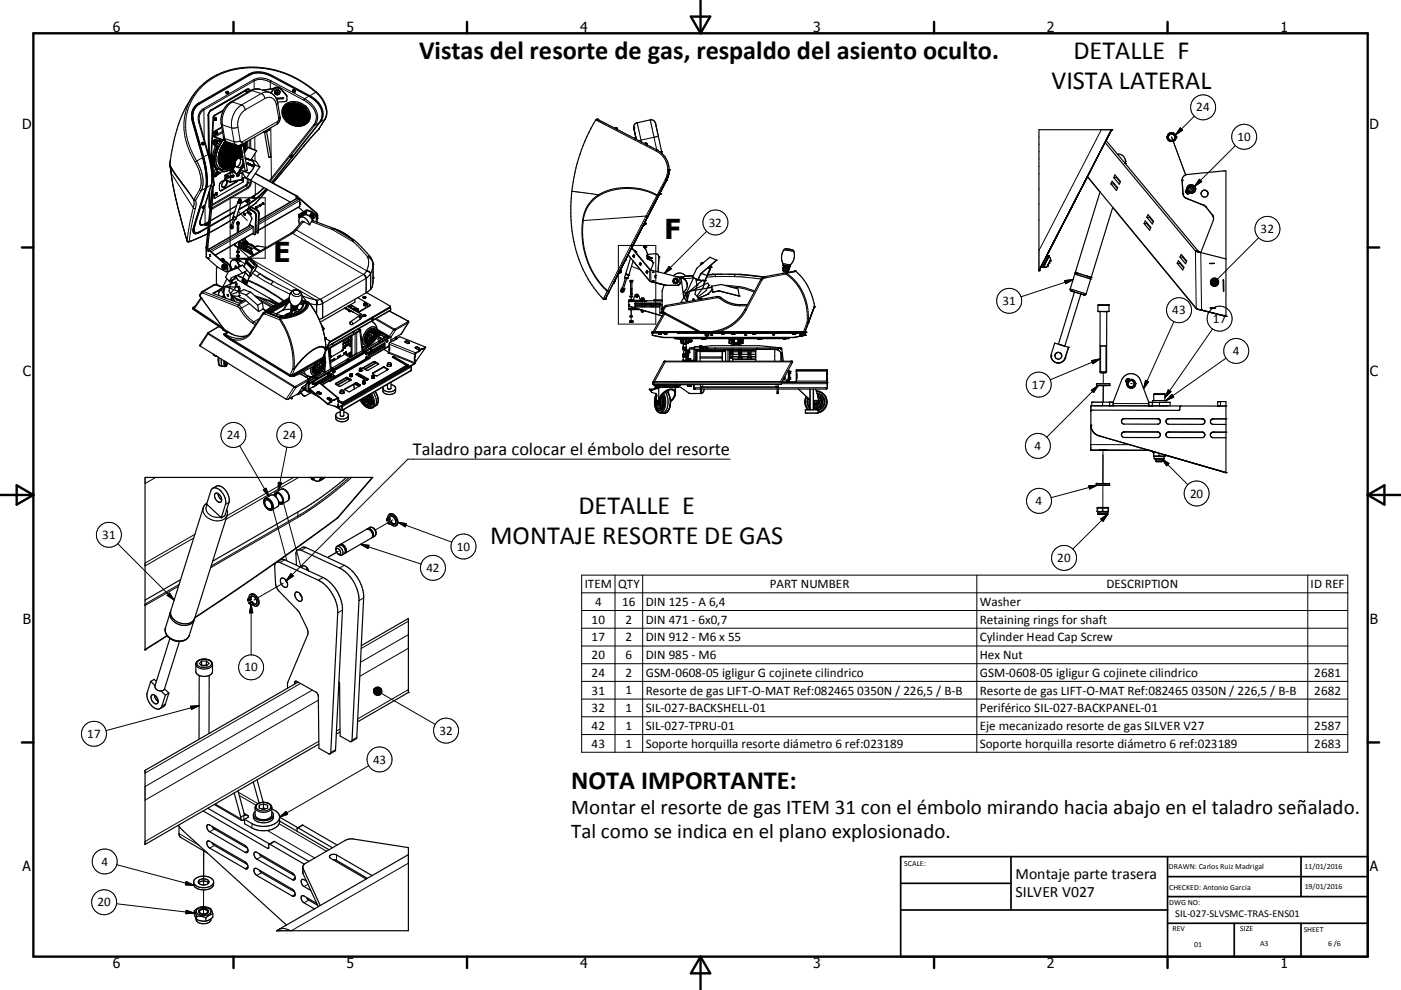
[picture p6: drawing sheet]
<svg xmlns="http://www.w3.org/2000/svg" width="420mm" height="297mm" viewBox="0 0 420 297" stroke-linecap="round" stroke-linejoin="round" font-family="sans-serif">
<defs><g id="words">
<g font-size="8.2">
<text x="199.2" y="71.6">F</text>
<text x="82" y="78.7">E</text>
</g>
<g font-size="7.9">
<text x="125.6" y="17.6">Vistas del resorte de gas, respaldo del asiento oculto.</text>
<text x="321.8" y="17.8">DETALLE F</text>
<text x="315.2" y="26.8">VISTA LATERAL</text>
<text x="173.4" y="154.1">DETALLE E</text>
<text x="147" y="163.1">MONTAJE RESORTE DE GAS</text>
<text x="171.3" y="236.6">NOTA IMPORTANTE:</text>
</g>
<g font-size="6.3">
<text x="171.3" y="244.3">Montar el resorte de gas ITEM 31 con el émbolo mirando hacia abajo en el taladro señalado.</text>
<text x="171.3" y="251.5">Tal como se indica en el plano explosionado.</text>
</g>
<text font-size="5.5" x="123.8" y="136.5">Taladro para colocar el émbolo del resorte</text>
<g font-size="4.7">
<text x="304.5" y="263.8">Montaje parte trasera</text>
<text x="304.5" y="269.2">SILVER V027</text>
</g>
<g font-size="4.2">
<text x="33.9" y="9.6">6</text>
<text x="103.9" y="9.6">5</text>
<text x="173.9" y="9.6">4</text>
<text x="243.8" y="9.6">3</text>
<text x="313.9" y="9.6">2</text>
<text x="383.9" y="9.6">1</text>
<text x="6.7" y="38.7">D</text>
<text x="410.5" y="38.7">D</text>
<text x="6.9" y="112.9">C</text>
<text x="410.7" y="112.9">C</text>
<text x="6.9" y="187.1">B</text>
<text x="410.7" y="187.1">B</text>
<text x="6.8" y="261.4">A</text>
<text x="410.7" y="261.4">A</text>
<text x="33.9" y="290.4">6</text>
<text x="103.9" y="290.4">5</text>
<text x="173.9" y="290.4">4</text>
<text x="243.8" y="290.4">3</text>
<text x="313.9" y="290.4">2</text>
<text x="383.9" y="290.4">1</text>
</g>
<g font-size="3.9">
<text x="358.6" y="33.4">24</text>
<text x="371" y="42.3">10</text>
<text x="212.5" y="68">32</text>
<text x="378" y="69.9">32</text>
<text x="300.6" y="91.5">31</text>
<text x="351.5" y="94.3">43</text>
<text x="363.6" y="96.9">17</text>
<text x="369.6" y="106.6">4</text>
<text x="309.4" y="116.7">17</text>
<text x="68" y="131.7">24</text>
<text x="84.8" y="131.7">24</text>
<text x="310.1" y="135">4</text>
<text x="356.8" y="149.4">20</text>
<text x="310.5" y="151.5">4</text>
<text x="30.6" y="161.7">31</text>
<text x="137" y="165.2">10</text>
<text x="127.8" y="171.6">42</text>
<text x="317" y="168.7">20</text>
<text x="175.3" y="176.4">ITEM</text>
<text x="185.3" y="176.4">QTY</text>
<text x="230.8" y="176.4">PART NUMBER</text>
<text x="331.7" y="176.4">DESCRIPTION</text>
<text x="392.9" y="176.4">ID REF</text>
<text x="178.4" y="181.8">4</text>
<text x="186.5" y="181.8">16</text>
<text x="193.6" y="181.8">DIN 125 - A 6,4</text>
<text x="293.8" y="181.9">Washer</text>
<text x="177.4" y="187.1">10</text>
<text x="187.5" y="187.1">2</text>
<text x="193.6" y="187.1">DIN 471 - 6x0,7</text>
<text x="293.8" y="187.2">Retaining rings for shaft</text>
<text x="177.4" y="192.4">17</text>
<text x="177.4" y="197.7">20</text>
<text x="187.5" y="192.4">2</text>
<text x="187.5" y="197.7">6</text>
<text x="193.6" y="192.4">DIN 912 - M6 x 55</text>
<text x="193.6" y="197.7">DIN 985 - M6</text>
<text x="293.8" y="192.4">Cylinder Head Cap Screw</text>
<text x="293.8" y="197.7">Hex Nut</text>
<text x="73.3" y="201.4">10</text>
<text x="177.4" y="203">24</text>
<text x="187.5" y="203">2</text>
<text x="193.6" y="203.1">GSM-0608-05 igligur G cojinete cilindrico</text>
<text x="293.8" y="203.1">GSM-0608-05 igligur G cojinete cilindrico</text>
<text x="394" y="203">2681</text>
<text x="177.4" y="208.4">31</text>
<text x="187.5" y="208.3">1</text>
<text x="193.6" y="208.5">Resorte de gas LIFT-O-MAT Ref:082465</text>
<text x="257" y="208.5">0350N / 226,5 / B-B</text>
<text x="293.8" y="208.5">Resorte de gas LIFT-O-MAT Ref:082465</text>
<text x="357.2" y="208.5">0350N / 226,5 / B-B</text>
<text x="394" y="208.4">2682</text>
<text x="177.4" y="213.6">32</text>
<text x="187.5" y="213.6">1</text>
<text x="193.6" y="213.6">SIL-027-BACKSHELL-01</text>
<text x="293.8" y="213.7">Periférico SIL-027-BACKPANEL-01</text>
<text x="26.2" y="221.4">17</text>
<text x="131.7" y="220.5">32</text>
<text x="177.4" y="218.9">42</text>
<text x="187.5" y="218.9">1</text>
<text x="193.6" y="218.9">SIL-027-TPRU-01</text>
<text x="293.8" y="219">Eje mecanizado resorte de gas SILVER V27</text>
<text x="394" y="218.9">2587</text>
<text x="177.4" y="224.3">43</text>
<text x="187.5" y="224.3">1</text>
<text x="193.6" y="224.4">Soporte horquilla resorte diámetro 6 ref:023189</text>
<text x="293.8" y="224.4">Soporte horquilla resorte diámetro 6 ref:023189</text>
<text x="394" y="224.3">2683</text>
<text x="111.8" y="229.1">43</text>
<text x="30.4" y="259.7">4</text>
<text x="29.2" y="271.9">20</text>
</g>
<text font-size="3.1" x="352.3" y="275.3">SIL-027-SLVSMC-TRAS-ENS01</text>
<g font-size="2.4">
<text x="271.1" y="259.7">SCALE:</text>
<text x="350.4" y="260.8">DRAWN: Carlos Ruiz Madrigal</text>
<text x="391.1" y="260.6">11/01/2016</text>
<text x="350.5" y="267">CHECKED: Antonio Garcia</text>
<text x="391.2" y="266.7">19/01/2016</text>
<text x="350.5" y="271.4">DWG NO:</text>
<text x="351.5" y="279.3">REV</text>
<text x="371.9" y="279.4">SIZE</text>
<text x="390.9" y="279.6">SHEET</text>
<text x="358.1" y="284.1">01</text>
<text x="377.8" y="283.9">A3</text>
<text x="398.2" y="283.8">6 /6</text>
</g>
</g></defs>
<g fill="none" stroke="#000" stroke-width=".3">
<path d="M57.7 36.6h.1M57.7 36.6l3 10.7M57.9 37h.1M57.9 33.8l-.2 1.3 .2 1.9M57.9 37l3 10.4M58 36.5v.2M58.5 27.8a17.2 17.2 0 0 0-.7 19.5l.7 1.3M58.6 32.2l-.7 1.1-.3 1.3M59.5 30.9l.1 .2M59.5 30.9a4.6 4.6 0 0 0-1.8 5.7M59.6 36.8l.2 .1M59.6 36.8l2.7 9.6"/>
<path d="M59.6 31.1a4.3 4.3 0 0 0-2.1 4M59.6 31.1v.2M61 32.6l.1 .4M61 32.6a3.5 3.5 0 0 0-1.4 4.2M61.1 33a3 3 0 0 0-1.4 2.7M61.1 33l.1 8.7M62.4 34.7l.1 11M62.4 34.6v.1M62.5 34.6h-.1M62.5 34.4l.1 11.4M62.5 34.5v.1M62.5 34.5h.1"/>
<path d="M62.6 34h.1M62.6 34l.1 12M62.6 34v.1M62.9 33.4v.1M62.9 33.4h.1M63.3 33v.1M63.4 33h-.1M63.4 32.9v.1M63.4 32.9h.1M63.4 32.9a2.26 2.26 0 0 0-1 1.8M63.9 35.3l.1 .1M64.1 39.8l.1 .1"/>
<path d="M64.3 39.4h.1M64.3 34.5l.2 .1M64.8 35.5l-.4 .2v.4M65.1 39.6l-.3 .2v.4M65.2 39.9h.1M65.2 39.9l-.2 .3M65.2 39.9l-.1 .2M66.3 37.2l.4 .3M66.7 37.5l.7 4.1M66.7 37.5l2.7 .9M66.7 39.4l-2.6 1.4M66.8 39.8l-2.4 1.3v.2"/>
<path d="M67.9 27.6a.35 .35 0 0 0 .2 .4 .35 .35 0 0 0 .4-.1M69.4 38.4l.8 4.1M69.7 30.6h-.5M69.7 30.6a7.1 7.1 0 0 0-3 6.9M69.7 30.6l2.7 .9M71.3 38.1l-.9 .3h-1M71.3 38.1l.7 4.1M72.4 31.5a7.1 7.1 0 0 0-3 6.9M72.4 31.5a1.97 1.97 0 0 1 1.1 1.4M73.5 27.4h.3v.2M73.5 27.4l-10.6 6M73.5 32.9a5.3 5.3 0 0 0-2.2 5.2"/>
<path d="M73.5 27.2h.5l.1 .6M73.5 27.2l-10.3 5.9M73.5 27.2v.2M73.8 27.6v.3M73.8 27l-10.5 6M73.8 27l.6-.1 .3 .5M73.8 27l-.3 .2M73.9 26.9l-.1 .1M73.9 26.8a.64 .64 0 0 1 .7-.1 .64 .64 0 0 1 .4 .6M73.9 26.9h.1M73.9 26.8v.1M73.9 26.8l-10.5 6.1"/>
<path d="M74.6 27.5l-.8 .1M74.6 22.2l.1 .2M74.6 22.2l-15.1 8.7M74.6 22.2a7.2 7.2 0 0 1 7.1 .5M74.7 22.4l-15.1 8.7M74.7 22.4a7.1 7.1 0 0 1 6.9 .5M74.7 22.4v.2M75.5 27.2h-.4M75.5 27.2l-5.8 3.4M75.5 27.2l2.8 .9M76 23.9l.2 .4M76 23.9l-15 8.7"/>
<path d="M76 23.9a5.4 5.4 0 0 1 5.3 .4M76.2 24.3l-15.1 8.7M76.2 24.3a4.9 4.9 0 0 1 4.8 .4M76.2 24.3v2.4M78 26.8l-1-.1-1.5 .5M78.3 28.1l-5.9 3.4M78.3 28.1a1.96 1.96 0 0 1 1.1 1.4M79 27v.1M79 27.1h.1M79 39.6h.1M79.4 29.5l-5.9 3.4M79.4 29.5a2.24 2.24 0 0 1 3.5 1.9"/>
<path d="M79.9 39.3l.1 .2M80.6 38.9l.1 .2M80.8 27.7l-1.1-.1-1.4 .5M81 24.7l10.1 5.4M81 24.7l.1 2M81.2 38.3l.2 15.1M81.3 24.3l-.3 .4M81.3 24.3l10 5.3M81.6 22.9l11.2 6M81.6 22.9v.1M81.7 22.7l-.1 .2M81.7 22.7l11.2 6"/>
<path d="M82.1 26.5l.1 .2M82.7 26.2v.2M82.9 31.4l.7 4.2M83.2 36.5l-.3 .8M83.2 36.5l-10.6 6.1M83.3 30.9l-.4 .5M83.4 26.2v.2M83.6 35.6l-.4 .9M83.8 27.6a.7 .7 0 0 0-.8-.5 .7 .7 0 0 0-.5 .8M83.9 26.4l.1 .2M84 35.1l-.4 .5M85.1 33.6l-.1 .5"/>
<path d="M85.1 34.3v.2M85.1 34.8l.1 .1M85.3 35.2l.1 .2M85.3 32.9l-.2 .4M85.5 35.6l.3 .4M85.6 32.6h-.1M85.8 28.4l.1 .2M85.8 32h.1M85.8 31.7v.3M85.8 36.2l.3 .3M85.8 31.7l.3 .1M85.8 31.7h.1"/>
<path d="M85.8 36.2h.1M85.9 36.2l-.1 .1M85.9 31.9l.2 .1M85.9 32.2l-.2 .2M86 31.6l.1 .2M86 31.6l-.2 .1M86.1 36.1l.1 .1M86.1 36.3l.4 .4M86.1 31.8h.1M86.1 36.2h.1M86.2 36.5h.1M86.3 32l-.3 .1"/>
<path d="M86.6 31.8h-.1M86.8 36.9l.2 .1M87.1 31.6h-.1M87.2 37.1l.8 .4M87.4 33.5l-.1 .1M87.6 31.5h-.2M87.7 31.5h.2M87.9 27.1a.37 .37 0 0 0 .1 .4 .37 .37 0 0 0 .5-.1M88.2 31.5h.1M88.2 37.5l.3 .1M88.7 31.6h.3M88.8 37.6h.2"/>
<path d="M89.2 31.7l.8 .3M89.3 37.6h.2M89.8 37.6h-.2M90 33.8l-.1 .1M90.2 32.2h.2M90.2 37.5h-.1M90.7 32.5l.4 .3M90.7 37.3l-.1 .1M91.1 30.1a5.4 5.4 0 0 1 3.4 6.6l-.4 .7M91.1 32.6l.3 .1M91.1 37.1l-.2 .1M91.1 32.5l.2-.1 .1 .3"/>
<path d="M91.1 37.1l.1 .1M91.1 37.1h.1M91.2 32.4h-.1M91.2 32.4l-.1 .1M91.3 32.4l.2 .2M91.3 32.4h-.1M91.3 29.6l-.2 .5M91.3 29.6a6.2 6.2 0 0 1 3.8 6.7l-.7 1.2M91.3 32.4h.1M91.4 33.1l.3 .4M91.4 32.7h.1M91.4 32.7v.1"/>
<path d="M91.4 32.4h-.2M91.4 32.4h.1M91.4 36.8l-.1 .2M91.4 37l.1 .1M91.5 32.4v.2M91.5 37l.1 .1M91.5 32.6l-.1 .1M91.6 37.1l-.4 .1M91.7 36.5v.1M91.8 33.8l.1 .1M92 34.2v.2M92 35.8l-.1 .4"/>
<path d="M92.1 34.7v.1M92.2 35.1l-.1 .4M92.6 28.9l-1.3 .7M92.8 28.9a5.9 5.9 0 0 1 3.7 6.5l-.4 .8M92.9 28.7a5.9 5.9 0 0 1 3.7 7.1l-.5 .8M92.9 28.7l-.1 .2M94.1 37.4l.3 .1M94.1 37.4l-12.7 16M94.4 37.5l-12.7 16M94.7 27.7l-1.8 1M94.7 27.7a27.2 27.2 0 0 0-29.7-4.9 16.8 16.8 0 0 0-7 23.7l1 1.8M94.7 27.7l.2 .2a8.5 8.5 0 0 1 2.9 6.6l-.4 1.3"/>
<path d="M94.8 27.6h.1M94.8 27.6l-.1 .1M95.6 38.7l-4.5 5.1M95.7 38.6l-.1 .1M95.8 36.8l-1.4 .7M95.9 36.6h.2M96.1 36.6l-14 17.6M97.4 35.8l-1.3 .8M97.4 35.8l-1.8 2.9M97.4 35.8h.1M97.5 35.7l-.1 .1M178.6 36l18.1 9.3"/>
<path d="M184.5 38.4l.6 .3M190 38.1v.3M190 38.4h.1M190 38.4l.6 2.9M191 36.8l1.3 5.8M194.9 36h.1M194.9 36l1.2 5.2M330.2 38.9l-18.7 36.3M333.3 38.9l-6.6 12.7M333.3 38.9l-12.3 23.8M353.9 38.4l.6 .6-2.1 1.5zM358.1 34.9l-5.7 5.6"/>
<path d="M50.9 49.3l1.3 2.4 5.9 8.2M50.9 49.6l.4 2.3M51.1 47.7l-.1 2.1M51.3 51.8v.1M51.3 51.9a123 123 0 0 0 3.6 16.2l1.2 4.2M51.3 51.9l6.7 10.5M56.8 58l1.2 2M58 60l.5 .1M58 60l.2 1-.2 1.4M58.1 59.9l-.1 .1M58.1 59.9l.4 .2M58.5 48.6l.8 1.6a8.5 8.5 0 0 1 .5 6.9"/>
<path d="M59 48.3l-.5 .3M59 48.3a10.1 10.1 0 0 1 1.3 8.9M59.8 57.1l.5 .1M59.8 57.1l-1.7 2.8M60.3 57.2l-1.7 2.8M60.6 42.9a.35 .35 0 0 0 .1 .4 .35 .35 0 0 0 .4-.1M60.7 47.3l-1.7 1M60.7 47.3h.1M60.7 47.3l1 4.7a10.8 10.8 0 0 1-.1 4.4M60.8 47.4h.1M60.9 47.4l.5 2.2M61.1 47.3l-.2 .1"/>
<path d="M61.6 56.4l-3.5 11.6M61.6 56.4l-1.3 .8M61.7 56.4h-.1M61.7 56.3v.1M62 55.6l-.1 .1M62.3 46.4l.3 .1M62.3 46.4a19.9 19.9 0 0 1 1 9.1M62.3 46.4l-1.3 .7M62.6 57.9l.1 4.1M62.7 57.5l.1 4.3M62.9 57.1v4.2M63.3 55.5l-2 6.4-.5 .4"/>
<path d="M63.3 55.5l-1.3 .8M63.3 48.6v.1M63.4 47.5h.1M63.4 48.4h.1M63.4 48.4l.1 .5-.2-.2M63.4 48.4l-.1 .2M63.4 55.3l-.1 .2M63.7 55.9l.2 2.8M63.8 56v2.8M63.9 43l.2 .2M63.9 55.8h.1M64 52.2l.2 .2"/>
<path d="M64.1 55.3l.2 .1M64.2 58.6l.1 .1M64.2 59.3l.1 .1M64.5 52.4l.2 .1M64.5 41.9l.2 .2M64.5 42.5h.1M64.6 42.5l.1 .1M64.9 58.3l.2-.1-.2 .3zM64.9 43.1h.1M64.9 44.2h.1M65 51.6h.1M65 44.2a6.3 6.3 0 0 0 .1 6.6"/>
<path d="M65 44.2v.1M65 57.9l-.3 .2v.5M65 50.8h.1M65 44.3h.1M65.1 42.6l-.4 .2v.4M65.1 50.8h.1M65.1 40.1l-.1 .1M65.1 44.3v.1M65.1 44.4a6.2 6.2 0 0 0 .1 6.3M65.1 44.4l.1 .1M65.2 51.7l-.4 .2v.4M65.2 50.8h-.1"/>
<path d="M65.2 50.7v.1M65.3 50.5l-.1 .2M65.9 51l.6 .2M66.1 42.3h.1M66.1 42.3h.2M66.2 42.3h.1M66.3 42.3l.1 .1M66.4 57.1l.1 .1M66.4 41.9l-.3 .4M66.6 42l-.3 .3M66.9 42.1a7.6 7.6 0 0 0-1.7 7.9l.8 .7 1.1 .3M66.9 42.1a7.6 7.6 0 0 0-1.6 7.8l.8 .8 1 .2"/>
<path d="M67 41.3l.4 .3M67.4 41.6l.3 .7 .5 .4M67.4 41.6l2.8 .9M67.4 52.7l.2 .1M67.5 52.6h.2M68.2 53.3l-.8 .2M68.3 50.8l-1.2 .2M68.3 50.7l-1.2 .2M69 59.3h10.5v18.2h-10.5zM69 52.8l-.5 .3M69 51.2l.1 .1M69 54.4l-.2 .1"/>
<path d="M69.1 53.1l-1.4 .9M69.3 50.8l.1 .1M69.6 50.1l-1.3 .7M69.6 50l-1.3 .7M70 50.9h-.1M70 52.6l-.6 .3M70.2 42.5l.2 .7 .5 .4M70.4 49.4l-.8 .7M70.4 49.8a4.9 4.9 0 0 1-3.9 1.6M70.5 49.8l-.6 .9M70.6 54.6l.2 .1M71.3 52.3l.2 .1"/>
<path d="M71.8 51.3a.37 .37 0 0 1 0 .4 .37 .37 0 0 1-.4 .2M71.9 43.6l.1 .1M72 51h.1M72 42.2l-.9 .4-.9-.1M72 42.2l.2 .4h.4M72.4 54l.1 .1M72.6 42.6l-.3 .8M72.6 53.7l-3.5 .8M72.6 46.2l-.7 1.4M72.6 46.2l-.4 .9M72.6 46.8l-.6 .8M72.7 46.5l-.1 .2"/>
<path d="M72.8 53.4l-.2 .1M72.9 43.4v.2M72.9 51.3l-.4 .6M73.1 51.4l-.4 .5M73.4 52.9v.3M73.4 43.3l-.3 1.7 .3-1.7M73.5 53.1v.1M73.6 43v.2M73.6 47.5h.1M73.8 42.6l-.6 3M73.8 55.5l.1 .2M73.8 55.5l-10.2 5.8"/>
<path d="M73.9 55.7l-10.3 6M73.9 55.7l.3 .6M74 42.5v2.1M74.1 53.6v1.4l-.3 .5M74.2 56.3v.2M74.2 56.3l-10.5 6M74.2 49.1v.2M74.2 49h.1M74.2 49.1h.1M74.2 56.5l-10.4 6.1M74.2 49l.1 .1M74.3 42.3v1.9"/>
<path d="M74.3 48.9v.1M74.3 47.8h.1M74.4 53.7v1.3l-.5 .7M74.5 49v.1M74.5 49.1h.1M74.6 47.9h.1M74.6 49.2h.1M74.7 49.1v.1M74.9 42v2.4M75 54.1l-.1 1.3-.7 .9M75.2 41.8v2.7M75.2 48l-.1 .1"/>
<path d="M75.3 54.2v.5M75.3 54.7l-1.2 .1M75.3 54.7a2.29 2.29 0 0 1-1.1 1.8M75.4 49.4l-.1 .1M75.5 48l-.2 .2M75.6 49.5v.1M75.6 49.6v.1M75.6 49.5h.1M76 59.4v.1M76.2 59l-.5 .4M76.2 59.2l-.2 .2M76.2 59.2h.1"/>
<path d="M76.2 59.2l-.2 .3M76.2 59h.1M76.4 41.1v3.9M76.4 46.1l.1 2.2M76.5 58.5l-4.3 2.5M76.5 54.9l.1 3.5M76.6 58.4l-4.3 2.5a.53 .53 0 0 1-.6 .2 .53 .53 0 0 1-.4-.5M76.6 58.4l-.1 .1M76.9 59.6l-5.3 3.3M77.3 59.3l-2.2 1.7M78.5 58.1l-1.2 1.2M78.6 58.1l-1.3 1.2"/>
<path d="M79.1 56.3l-2.5 2.1M79.2 56.3l-2.7 2.2M79.8 56.7l-1.3 1.4M79.9 56.7l-1.3 1.4M80.2 56.9l-3.5 4.1M81.4 53.4l.3 .1M81.4 53.4l-.7 .9M81.7 53.5l-.7 .9M81.9 54.1l.2 .1M82.1 54.2l-.5 .6M87.4 47.1l.2-.2zM87.6 46.9h.1"/>
<path d="M87.6 46.7h.1M87.6 46.7l-.5 .4M88.7 58.8l.1 .9M88.9 58.9v.7M89.1 59.5l-11.5 6.7M89.6 59.8l-12 7M91.1 43.8l-9.3 11.1M91.2 43.7l-.1 .1M171.4 57.4l8.1 1M179.5 58.4l.1 .3M179.5 58.4a10.1 10.1 0 0 0-4.8 7.7M179.5 58.4a18.6 18.6 0 0 1 17.5 .1"/>
<path d="M179.6 58.7a9.9 9.9 0 0 0-4.7 7.5M179.6 58.7a18.3 18.3 0 0 1 17.3 0M190.6 41.3l.1 .5M190.6 41.3h-.3M193.4 43l.6 .3M196.1 41.2l-4.6 1M196.1 41.2l.8 3.8M196.7 45.3a6.3 6.3 0 0 1 2.8 8.5M196.9 58.7l.5 .1M196.9 58.7l-3.2 6.1M196.9 45l-.2 .3M197 45h-.1"/>
<path d="M197 58.5l-.1 .2M197 58.5l.4 .2M197.4 40.9l-1.3 .3M197.4 40.9h.1M197.4 58.7v.1M197.4 58.8l.3-.6-4.4 8.5M198.4 45.5h.1M198.4 45.5l-.5 .1M198.6 56.4l-1.2 2.4M199.5 53.8l-2.5 4.7M199.5 53.8l.3 .2M199.8 54h.1"/>
<path d="M199.9 54h.1M199.9 54l-1.9 3.7M199.9 54l-14 27.2 .9-1.8M200.4 52.5l-.5 1.5M200.5 52.1l.1-1.1-.2 1.5M324.6 55.6l-3.1 6.1M325.1 54.8l-2.7 5.3M325.3 54.3l.7-1.3-14.5 28.2M337.3 49h.1M351.3 41.1l.3 .9M351.7 42.3l3.8 10.2M354.4 54.1h.1"/>
<path d="M354.7 58.1h.1M355.7 59.5h.1M356.5 58h.1M356.7 55.8l.4 .9M357 56.7h.1M357.1 56.7h.1M359.6 53.8l.7 .7-2.1 1.4zM370.4 43.7l-12.2 12.2M56.1 72.3h.1M56.1 72.3l.3 .2h.3M57.9 69.1a1.01 1.01 0 0 0 .7 1 1.01 1.01 0 0 0 1.1-.3l.3-.2M57.9 68.7l.3 .3"/>
<path d="M58 62.4l-1.2 5.1-.7 4.8M58 62.4l.3 .2 .3-.1M58 68.4l.2 .4M58.1 68a1.36 1.36 0 0 0 .4 2.2l1.5-.6M58.1 68h.1M58.4 67.4v.4M58.6 62.5l-1.2 5.2-.7 4.8M58.6 60l-.1 .1M58.6 60l.2 1.2-.2 1.3M60 66a.9 .9 0 0 0-.2 1 .9 .9 0 0 0 .8 .6l.9-.4M60 66.7a.79 .79 0 0 0 .6 .8 .79 .79 0 0 0 .9-.4M60 69.4v.2"/>
<path d="M60 69.6h.1M60.2 65.9l-.2 .1M60.8 62.3v.1M60.8 62.3h.1M61 62.3v.1M61.1 62.3l-.1 .1M61.2 62.3l-1.2 3.7M61.2 62.2l-.2 .1M61.2 62.1v.1M61.3 62.2l-.2 .1M61.4 61.7l.1 5.4M61.5 67.1v.1"/>
<path d="M61.6 67.6h.1M61.9 67.6h-.1M61.9 74.5v2.8M62 74.2h.1M62.1 67.4l-.2 .2M62.1 67.4h.1M62.1 67.1l-.5 .5M62.2 70.1l-5.5 2.4M62.4 68.3l-2.4 1.3M62.4 68.2l-2.4 1.4M62.5 66.6l-1 .6M62.6 66.5l-1.1 .6"/>
<path d="M62.7 62l.2 .7M62.8 61.4v.4M62.8 61.5l.2 .4M62.8 61.8l-.1 .2M62.8 61.8l.2 .5M62.8 61.4h.1M62.9 61.3l.1 .3M62.9 61.3l-.1 .1M63.5 62.1l.2 .2M63.7 62.3l.1 .3M63.7 62.3l-.2 .1M63.8 62.6l-.3 .1"/>
<path d="M66.5 77.6l.2 .2M66.9 79.5h.1M67.1 79.6h.1M67.2 79.7v.1M67.8 79.4l-.1 .1M69.8 65.4a.52 .52 0 0 0 .4 .5 .52 .52 0 0 0 .5-.2M69.8 68.4l-.1 .1M69.9 65.7l-7.2 4.1M70.3 63.7l-7.4 4.3M70.3 73.6l.9 .5M70.3 63.6l-7.4 4.3M70.9 77.9l.9 .1"/>
<path d="M70.9 61.8l-7.8 4.5M71 61.6l-7.9 4.6M71 66.8l.6 .2M71.3 74.3v1.3M71.3 75.9v.9M71.4 63.4l2.7 2.8M71.5 60.5l.1 .4h.4M71.6 66.9v-.1a.28 .28 0 0 0-.3-.2 .28 .28 0 0 0-.2 .3h.5M71.6 66.9h.1M71.7 66.8l-.1 .2M71.8 73.4l-.2 .1M71.8 74.1l-.2 .1"/>
<path d="M71.8 78l.4 .3M71.8 78l-.7 .5M71.8 72.4l1 .6M72.2 78.3l1.2 .9M72.2 78.3l-.6 .3-.2 .6 .9 .5M72.3 60.4h-.1M72.7 71.9l.8 .5M72.7 72.1l.7 .4M72.9 72.9v.2M73 72.8h.1M73.1 74.3h-.1M73.1 74.9l-.1 .1"/>
<path d="M73.1 64.2h.1M73.3 73.2v.2M73.4 77.7l.3 .1M73.4 72.5l.2 .2M73.4 64.2l-.1 .1M73.6 72.7h.2M73.6 74.5l-.1 .1M73.6 75.2l-.1 .1M73.7 77.8l-2-.1 .1 .3M73.7 77.8l.4 .3M73.7 78.3l.1 .1M73.8 78.4h.2"/>
<path d="M73.8 78.4l-.6 1.7M73.8 78.2l.3 .1M73.9 73.5l1.9 1.1M73.9 74.1v.1M74 78.4l1.6 1.8M74 72.5l-.2 .2M74 72.5a.25 .25 0 0 0-.3-.2 .25 .25 0 0 0-.2 .3l.1 .1M74.1 60.6l.6 2.1M74.1 78.3l1.7 1.7M74.1 78.3l-.1 .1M74.2 73.9l-.2 .1M74.3 77.4l.5 .1"/>
<path d="M74.4 73.2l1.8 1.1M74.5 60.2h.1M74.5 63.6l-1 .6M74.5 60.4l.7 2.5M74.6 62.6l-.2 .1M74.8 77.5l-1.1 .3M74.8 77.5l.2 .1M75 75.4h-.1M75 76l-.1 .1M75 77.6h-.1M75 77.6l.2 .1M75.1 67.5l-.1 .1"/>
<path d="M75.1 60.7v.3M75.1 61l-3.5 2M75.2 77.7l1.7 1.7M75.2 77.7l-1.1 .6M75.2 67.6l-12.6 7.3M75.2 77.6v.1M75.2 77.6h.1M75.3 75v.2M75.3 73.3l-.2 .1M75.4 77.8l20.6 12M75.4 62.2l-.2 .1M75.5 63h-.1"/>
<path d="M75.5 75.6l-.2 .1M75.5 76.3l-.2 .1M75.7 67.8l-12.7 7.4M75.9 68.3l-12.5 7.2M75.9 69.9l-11.4 6.6M76.1 63.4l-.2 .1M76.6 70.2l-.2 .2M76.6 74.5v.2M76.7 61h-.1M76.7 61l-5.7 3.9M76.7 62.3l-.4 .3M76.7 60.9v.1"/>
<path d="M76.8 67.8h-.1M76.8 69.4l-.2 .1M76.9 79.4l.1 .3M76.9 79.4l-1.1 .6M76.9 64.7l-.2 .1M76.9 79.4h.1M76.9 62.9l-.1 .1M77 79.8l-.7 1.5M77 79.8l-1.1 .7M77 79.8h.1M77 79.7v.1M77 79.8l17.7 10.2"/>
<path d="M77.4 69.8l-.2 .1M77.7 64.2l-.2 .1M78.7 61h.1M78.9 61l-.7 .4M87.2 70h.5M87.7 70l-12.9 7.5M87.7 70l21.3 12.3M88.5 68.9l.4 .1M88.9 69l-1.2 1M88.9 69l21 12.2M89.5 64.5l.2 .1M89.6 64.3l.2 .1"/>
<path d="M89.7 65l-.2-.1 .2 .2M89.8 64.8l.1 .1M89.8 65h.1M89.8 60.2l-12.2 7.1M89.9 61.9l-12.4 7.1M90.4 64.4l.1 .1M90.4 66.5l.3-.1 .5 .2M91.2 66.6l-.4 .1-1.9 2.3M91.6 63.6l.1 .2M91.7 63.6l-2 1.2M91.7 63.8l-1.9 1.2M93.3 64.3h-.1"/>
<path d="M93.3 66.5h.2M93.3 66.5l-.5 1-1.6-.9M93.4 66.4l.1 .1M93.4 66.4l-.1 .1M93.5 66.5l1.5 .6a49.7 49.7 0 0 1 10.9 5.4l4.2 4.5M93.5 64.3v.1M93.6 64.5h.1M93.8 66.2l-.4 .2M93.9 66.2l-.4 .3M94.8 63.8l-.1 .1M95.3 64.7l-.2 .1M95.3 65.5h-.2"/>
<path d="M100.2 68.7l5.4 3.2M101.4 69.1l3 1.7M103.7 70.3l-.1 .1M110.1 77l.4 2-.6 2.2M110.1 77l1.3 1.1 .5 1.2M110.9 76.9l-.8 .1M111.9 79.3h.1M111.9 79.3l-.1 1-.6 1.7M111.9 79.3l-.1 4.1M174.7 66.1l.2 .1M174.7 66.1a25.9 25.9 0 0 0 3.7 16.9l2.1 2.9 1.5 1.5M174.9 66.2a24.5 24.5 0 0 0 7.2 21"/>
<path d="M185.4 73.6h11.2v23.6h-11.2zM186.7 79.5l-.6 1.3M187 79l-1.5 2.8M187 79l-.9 1.8M187.2 78.6l1.1-2.1-1.2 2.3M187.2 78.6l-.2 .4M187.4 78.1l-.2 .5M187.5 78.1h.1M187.5 78h.1M187.7 77.6l-.3 .5M188 77l-.6 1.1M188.6 75.9l-.3 .6"/>
<path d="M189.3 79.9l2.7 1.1M190.6 75.7h.1M193 67.4l-4.6 8.9M193.1 67.4h.1M193.3 74.1l.1 .2M193.4 67.3h.1M193.4 67.2v.1M193.4 74.3l.8 2.1M193.4 66.8l-.3 .6M193.5 67.1l-.1 .2M193.5 67.1l-.1 .1M193.5 67h.1"/>
<path d="M193.5 67v.1M193.7 64.8l-11.6 22.4M193.7 64.8l.5 .2M193.7 64.8l-18.8 1.4M194 76.7h.1M194 77.5h.1M194.2 77.8h.1M194.2 65l-2.9 5.6M194.2 65h.1M194.4 77.4h.1M194.4 77l.1 .2M194.5 77.2h.1"/>
<path d="M195.3 78.2h.1M195.4 78.3h.1M195.8 78.8h.1M196.7 60.2l-2.5 4.8M197.6 77.2h.1M200.6 79.9l.7 .7-2.1 1.4zM210.2 79h.1M210.2 79l.1 .1M210.3 79.1l-.1 .3M210.5 79h.1M210.5 79l-.2 .1M210.6 78.8v.1"/>
<path d="M210.6 78.9l-.1 .1M211.9 69.4l-12.7 12.6M212.8 79.8l.1 .1M212.9 79.9l.1 .3M212.9 79.8v.1M213 79.8h.1M234.7 79.1h.1M234.8 79.1l2.2 .4M234.8 79.7h.1M234.8 79.7l1.8 .3M234.8 79.5h.1M234.8 79.5l2 .3"/>
<path d="M234.9 80h.1M235 80l1.5 .2M235 74.9h.1M235 74.9l3 .5M235.6 74.7l1.9 .3M236.5 80h.2M236.7 80h.1M236.8 79.8h.1M237.5 75h.1M314.1 76.2l-2.6 5M314.1 79.6v.1M314.2 79.6l-.2 .2"/>
<path d="M314.3 75.8h.1M314.3 75.7v.1M314.4 79.1l-.2 .5M314.5 75.4l-.2 .4M314.5 77.1l-1.6 3M314.5 77v.1M314.6 75.1l-.1 .3M314.7 78.6l-.6 1.1M314.7 78.5l-.2 .4M314.7 78.4v.2M314.8 78.4l-.1 .1M314.9 78.2h.1"/>
<path d="M314.9 78.2l-.2 .3M314.9 78.2l-.1 .2M314.9 74.5l-.4 .9M315.1 74.1l-.2 .5M315.3 73.7l-.2 .5M315.5 73.4l-1.6 3.1M316.6 71.3l-1.4 2.6M320.2 64.3l-2.9 5.6M321.1 62.6l-.8 1.5M321.5 61.7l-6.2 12M321.5 61.7l-2.1 4.1M321.8 61.1h.1"/>
<path d="M322.1 60.5h.1M358.4 75.3l.2 17.2M360 75.8l.2 17.2M360.8 61.5h.1M361.5 62.1h.1M363.5 64.5h.1M377.4 71.3l-12.4 12.4M58 92.8v.1M59.9 88.4v.4M59.9 88.8l.2 .2M59.9 88.8h.1M60.1 89l.3 .4"/>
<path d="M60.1 89v.1M60.3 89.4h.1M60.4 89.4l6.8 9.4M60.4 89.4h-.1M60.4 87.7l.1 .3M60.4 89.5l-2.1 3.1M60.5 88l-.6 .8M60.6 87.5h.4M60.8 87.9l10.5 4.1M60.8 87.9l-.3 .1M61 87.5l10.5 4M61 87.5l-.2 .4"/>
<path d="M62.3 99.9l.1 .3M62.4 99.8h.1M62.5 99.9v.1M62.5 100l-.1 .2M62.5 100l25.8 15.9M62.5 99.8v.1M64.1 85.4h.4M64.5 85.4l2.2 .8M64.5 85.4l-3.5 2.1M64.7 85.4h-.2M65.7 98l-3.2 1.8M66.6 98.5v.1"/>
<path d="M66.8 98.7v.1M66.9 89.1h.1M66.9 98.9v.1M68.1 99.6v.1M68.3 80.3l-.2 .1M68.3 81l-.2 .1M69.4 85.1l-.3 .2M69.5 80.7l-.3 .1M69.6 88.9l.8 1.4M69.6 88.9h-.1M69.6 88.7v.2M70.7 82.8l.6 1.2"/>
<path d="M70.8 83.1l-.5 .3M70.9 85.9l-.4 .2M70.9 83.5l-1.3 .7M70.9 82.7l1.9 .8M71.2 82.5l1.7 .8M71.3 92l.3 .3a13.2 13.2 0 0 0 4.2 4.7M71.5 91.5l.9 .9M71.5 91.5l-.2 .5M71.7 87.1l-.4 .2M72.4 92.4a10.7 10.7 0 0 0 3.7 4.2M72.4 92.4l-.5 .3M72.9 84.2l.3 .2v.3l-.4-.2z"/>
<path d="M72.9 83.9a.67 .67 0 0 1 .6 1M73.3 81.5l.1 .1M73.4 81.6h.1M73.4 81.6l1 1M73.8 90.2l-2.3 1.3M74 85.2l-.2 .1M74.4 82.6h.1M74.4 84.2l5.5 2.8 5.1 3.3M74.4 84l4.9 2.4 5.8 3.8M74.4 84v.2M74.8 91.1l-2.4 1.3M75.3 99.4v.4"/>
<path d="M75.3 99.8a4.8 4.8 0 0 1-5.9 1.9M75.6 80.2l.1 .2M75.7 81.9l-.3 .7M75.7 81.9l1.5 1.1M75.7 80.4l-.9 2.4-.4-.2M75.7 80.4l.2 .1M75.8 80l.1 .5M75.8 80l-.2 .2M75.8 97l.8 .5M75.9 80.5l-1.5 3.5M76.1 96.6l-.3 .4M76.1 96.6l.7 .4"/>
<path d="M76.3 81.3l-.6 .6M76.3 81.3h.1M76.4 81.1l1.6 1M77.2 89.5l4.3 2.5M77.2 83l4.2 2.4M77.8 95.6l-1.7 1M78 82.1l4 2.4M78 82.1l-.5 .2-.3 .7M78 82.1l2 1.4 2 1M78.1 89.5l3.8 2.2M78.3 90.5l3 1.6M78.8 94v.4"/>
<path d="M78.8 94.4l-3.5 5.4M78.8 92.7l.9 .7M79.5 94.2l-.7 .2M79.5 94.2l4.3 1.7M79.7 93.7l4.3 1.7M79.7 93.7l-.2 .5M79.7 93.7h-.6M80.1 93.7v.1M80.1 93.8h.1M80.2 93.7l-.1 .1M80.2 93.7h.1M80.2 93.8h.1"/>
<path d="M80.2 93.8l3.7 1.5M80.2 93.6l-.1 .1M80.2 93.5l.1 .1M80.2 93.5l-.1 .2M80.3 93.6h.1M80.3 93.6l-.1 .1M80.3 93.7l-.1 .1M80.3 93.7l.1 .2M80.7 90.4l2.1 1.2M81.4 85.4l5.6 2.8M81.5 93.4v.1M81.6 93.5v.1"/>
<path d="M82 91.8l.3 .1M82 84.5l5.5 2.8a1.3 1.3 0 0 0 .4 1.4 1.3 1.3 0 0 0 1.4 .3 .91 .91 0 0 0 1-1.3M82 84.5l-.5 .4-.1 .5M83.3 91.2v.1M83.8 95.9a23.6 23.6 0 0 1 4 14.7M83.9 95.3h.1M84 95.3h.2M84 95.4l.1 .3M84 95.4l-.2 .5M84.1 95.7l-.3 .2M84.1 95.2v.1M84.1 95.7a23.5 23.5 0 0 1 4 14.9"/>
<path d="M84.2 95.3h.1M84.2 95.2v.1M84.9 93l-1.9 1.1M86 91.1l-1.2 1.9M86.4 90.8l-1.2 2.1M86.7 89.7l-6.5 3.8M86.7 89.7l-7 4M86.7 89.8l-6.4 3.8M87.3 92.4a.91 .91 0 0 0 .8 .6 .91 .91 0 0 0 .9-.4M87.3 91.3a1.15 1.15 0 0 0 2 .2M87.4 91.6a.95 .95 0 0 0 .8 .9 .95 .95 0 0 0 1-.6M87.4 92.3l.2 .2"/>
<path d="M87.5 91.4a1.56 1.56 0 0 0 1.7 .2M87.6 91.9l.6 .3 .7-.1M87.6 92.5l-.2-.3a.94 .94 0 0 0 1.6 .4M87.6 92.5l.4 .1M87.6 92.5l.4 .2M88 92.6l.7 .1M88 87.3a1 1 0 0 1 1.1-.2 1 1 0 0 1 .6 .9 .97 .97 0 0 1-1.1 .3 .97 .97 0 0 1-.6-1zM88.7 92.6l-.5 .1M89 92.7l.8 .4M89 92.6v-.1l-.3 .1M89 92.5l-.3 .2M90.4 90.2l1.5 .6"/>
<path d="M90.4 90.1l1.5 .6M90.4 90l1.9 .7M90.4 89.9l.1 .1M90.6 88.7l4.1 1.3M90.6 88.9l1.3 1.6M90.7 91.3v.1M90.9 91v.1M91.8 90.7l.1 .1M91.8 90.8l.1 .1M91.9 90.8h-.1M91.9 90.7h-.1M91.9 90.7l.1 .1"/>
<path d="M91.9 90.9v.6l-.3 .8M91.9 90.8h.1M92 90.8h.1M92 90.8l-.1 .1M92 90.8v.3M92 90.8a3.2 3.2 0 0 1-2.5 3.2 12.8 12.8 0 0 1-5.3 1.3M92.3 90.7a4.3 4.3 0 0 1-3.5 3.7l-2.3 .7-2.5 .3M92.3 90.7l.3 .1M92.3 90.7h.1M92.6 90.8a4.5 4.5 0 0 1-3.7 3.8l-1.9 .6-2.9 .5M92.6 90.8a23.2 23.2 0 0 1 5.1 14.3M92.6 90.8h.1"/>
<path d="M92.8 91.1l1.9 .3M94.7 90h.1M94.7 90l.2 .6-.2 .8M94.7 91.4h.2M94.8 90l.3 .5M94.9 91.4v2.8M95 91.4v3M95 91.4h-.1M95 90.5l-.1 .9M95.1 90.5l-.1 .9M96 89.8l.5 .4M96 89.8l-1.2 .2"/>
<path d="M96 89.8h.1M96.1 89.8l.5 .6M96.1 89.8l.1 .1M96.5 90.2l.2 .7M96.5 90.2l.1 .2M96.6 90.4l.1 .5M96.6 90.4l.2 5M96.7 90.9v.2M96.7 91.1l-1.7 .3M96.7 90.9v4.5M97.1 98.6v.2M103.5 92.4v.2"/>
<path d="M104.5 93l.1 .2M105 91.5l2.5 1.4M105.1 97.1h-.1M105.1 97.1h.1M105.1 96.5l.5 .4 .1 .4M106.1 99.5l-.3 .1M106.8 93.1l.8 .4v.2M106.9 99.9v6.1M107.3 95l.6 .3v.5M107.8 98.5l-.1 .2M108 94.8h-.1M108 94.8l.3 .3v.3"/>
<path d="M108.2 94.2l-.3 .2v.4M109 82.3l.4 .5 .3 .8M109 82.3l-12.9 7.5M109 82.3l.4 .3M109 82.3l.3 .3M109 82.3h.1M109.1 91.2a.51 .51 0 0 0 .4 .3 .51 .51 0 0 0 .5-.3M109.3 91h.5l-.3 .2zM109.3 91h.1M109.3 82.6l.4 .7M109.4 82.6l.4 .7M109.7 83.6l-13 7.5"/>
<path d="M109.7 83.3l.1 .2M109.8 83.5l-.1 4.4M109.8 83.3v.2M109.8 83.5l-.1 .1M109.8 83.5v4.3M109.8 83.5h.1M109.9 81.2l.4 .2M109.9 81.2l-.9 1.1M109.9 81.2l.2 .1M109.9 81.2h.1M110.1 81.3l.2 .1M110.1 81.3l.3 .1"/>
<path d="M110.3 81.4l.6 .4M110.3 81.4l.5 .2M110.8 81.6l.3 .4-1.3 1.5M110.8 81.6l.4 .4M110.8 91.6v.2M111.2 82l-.1 4.8M111.4 96.4l.2 .1M111.8 83.4h.1M111.8 83.4l-.2 2.7M112.5 95.8l5.5 3.1M112.8 95.6l5.3 3.1M113.1 99.3l.7 .4"/>
<path d="M114.1 99.8l2.2 1.4M116.7 93.3l5.6 3M116.8 92.3l.1 .1M117 92.1v.1M117.1 92.9l-18.9 11M118 98.9l.6 .1M118 98.9l-1.2 2M118.1 98.7l-.1 .2M118.1 98.7h.3M118.4 98.7l.2 .3M118.6 99l-1.4 2.2M122.3 96.5l.1 .3"/>
<path d="M122.3 96.5l-3.9 2.2M122.3 96.3h.1M122.3 96.3v.2M122.3 96.5h.1M122.4 96.8l-3.8 2.2M122.4 96.8l-2.1 3.4M122.4 96.8h.1M122.5 96.7l-.1 .1M180.9 89.7h.1M181.5 89.6h.1M182 87.4l-1.1 2.3M182.1 87.2l-.1 .2"/>
<path d="M182.1 87.2l.6 .2M182.7 87.4l-.4 .2-.3-.2M182.7 87.4l-1.2 2.2M183.9 85h.1M183.9 84.9v.1M184.1 84.6l-.2 .3M184.1 84.6l-1.4 2.8M184.2 84.5h.1M184.2 84.4l-.1 .2M184.4 84.1l-.3 .5M185.5 81.9l-2.8 5.5M185.5 81.9l-1.3 2.5"/>
<path d="M185.5 81.8l-1.4 2.8M185.9 81h.1M186 81.3l-.3 .6M186 81.3h.1M186 81.6l-.1 .2M186.1 80.8l-.2 .2M186.1 80.8l-1.6 2.9M186 81.5h.1M187 87.3h.1M187.3 83.2l.9 .3M187.3 83.3h.1M187.4 83.3l.2 .1"/>
<path d="M187.6 83.4l.2 .1M187.8 83.5h.1M187.8 83.5h.2M187.9 83.5h.1M188 83.5h.1M188.2 83.5h.1M188.5 92.9h3.5M188.5 92.5h2.3M188.9 84.2h.7M189 92h.1M189.1 84.5h.1M189.1 84.5h.4"/>
<path d="M189.1 86.6v1.6M189.2 95v1.3M189.2 88.2v.7M189.2 89v1.2M189.2 92.9v2v-1.8M189.4 86.6v1.6M189.5 84.5h.1M189.8 90.2h2.2M189.8 90.1h2.2M190.5 91h.1M190.5 91.8h.1M190.6 88.8h.1"/>
<path d="M190.9 88.9h.1M192.3 89.5h.7M192.4 93.4h.4v.2M192.4 93.4v.2M192.5 91h.1M192.5 91.8h.1M192.6 90v.2M193.2 91.8h.1M193.2 91h.1M194.8 80.9v3.5M195.1 81v3.5M195.1 84.5h.1"/>
<path d="M195.2 91h.1M195.2 91.8h.1M195.8 91.8h.1M195.8 91h.1M196 99.5h.1M196.2 99.6v.1M196.3 99.5h.1M196.3 89.9v.3M197 99.5v.1M197 99.7h.1M197.1 99.7h.1M197.2 99.7h.1"/>
<path d="M197.4 99.5v.1M197.7 99.5v.1M197.8 91h.1M197.9 93.9h.1M198 99.5v.1M198.4 93.4l.1 .2M198.4 94.7h.1M198.4 99.7h.1M198.4 93.3h.1M198.5 93.3l.3 .2M198.5 93.6h.1M198.5 93.6l.2 .1"/>
<path d="M198.7 93.7l.3 .1M198.7 93.7l.2 .1M198.8 93.5l.3 .1M198.8 93.5l-.1 .2M198.9 93.8h.1M198.9 93.8l.1 .1M198.9 94l.1 .1M199 94.1l.3 .1M199 93.8h.1M199 93.8l.3 .2M199.1 92.2h.1M199.1 93.6l.3 .3"/>
<path d="M199.1 93.6l-.1 .2M199.1 92.2l.3 .1M199.3 94.2l10 5.5M199.3 94.2l-3.1 5.3M199.3 99.5v.1M199.3 94l10.4 5.5M199.3 94v.1M199.4 92.3l-.6 1.2M199.4 93.9l10.7 5.8M199.4 93.9l-.1 .3M199.6 99.5v.1M199.7 85.6h.1"/>
<path d="M199.8 91.6v.4M199.8 92l-.4 .3M199.9 85.6h.1M201 99.7h.1M202.2 83.8h.1M203.1 85.6h.1M203.3 99.7v.2M203.6 99.7v.2M204.3 83h.1M204.3 83l-.1 .3M205 83v.6l2.9-.2M205.1 89.4l.9 1.1"/>
<path d="M205.6 82.9h.2M205.7 99.7v.2M205.7 88l-.8 .3M205.8 82.8v.1M205.8 82.9h.1M205.9 87.6l-1.1 .3M206 99.7v.2M207.8 82.8l-2 .1M208.9 99.7h.1M209.3 83.9l1.1 .4M209.3 83.7l1.2 .5M209.4 99.7h.1"/>
<path d="M209.6 89.4l-.1 .2M209.7 99.6v.1M210.3 99.7v.2M210.5 99.7v.2M211.1 84.4l.3-.3zM211.7 99.5v.1M211.7 99.7h.1M211.8 99.6v.1M211.9 99.6v.1M211.9 83.2l-.5 .9M212.1 99.5v.1M212.1 99.7h.1"/>
<path d="M212.2 82.5l-.3 .7M212.7 99.7v.2M212.9 99.7v.2M213 80.2l-1.7 3.9-.3 .2M213 80.2h.1M213.1 80.2h.1M213.1 80.2l-.9 2.3M213.1 80.2l-1.7 3.9M213.2 99.9h.1M213.2 80.1l-.1 .1M213.3 82.4h.1M213.3 82.4l-1.1 .1"/>
<path d="M213.4 86.1l-1.3 .3M213.4 99.9h.1M214.4 99.5h.1M214.4 83h5.9M214.4 83l-2.5 .2M214.5 82.3l-.1 .7M214.8 89l.1 .3M214.9 89.3l1 .3M214.9 89.3l-15.1 2.7M215.3 99.6v.1M215.3 99.5h.1M215.4 99.9h.1"/>
<path d="M215.9 89.6a9.2 9.2 0 0 0 5.9 2.1M216.2 89.3l-.3 .3M216.6 99.5v.1M216.6 99.7h.1M216.9 99.5v.1M216.9 99.7h.1M217.2 85.6l2.4 .2a19.2 19.2 0 0 1 6.7 1.5M218.2 99.7h.1M218.8 86l3.3 .4 4 1.2M219.1 99.7h.1M219.7 99.5v.1M219.7 99.7h.1"/>
<path d="M220 99.5v.1M220 99.7h.1M220.3 82.3v.7M220.3 83l7.9 .7M220.5 99.7h.1M220.5 99.5h.1M220.9 99.5h.1M221.2 99.9h.1M221.8 91.4v.3M221.8 91.7h2.1M223.4 92.8h.1M223.4 92.8l.3 .2"/>
<path d="M223.4 99.9h.1M223.6 99.9h.1M223.7 93a13.3 13.3 0 0 1-8.4 6.5M224.5 99.9h.1M225.3 99.7h.1M225.3 99.5h1.4M225.9 99.5v.1M225.9 99.7h.1M226.2 99.5v.1M226.2 99.7h.1M226.7 99.7h.1M226.8 99.5h.1"/>
<path d="M228.1 83.9l.3 .1M228.4 84l-4.7 9M229.3 83l.1 .4M229.3 83h.1M229.4 83.4l-1 .6M230.7 99.7h.1M231.1 99.7h.1M231.8 99.5h.1M232.1 99.5h.1M232.6 99.9h.1M233.3 99.7v.2M234.7 80.4l1.9 .3"/>
<path d="M234.7 80.5h.1M234.7 81.1l1.7 .3M234.8 80.2l1.7 .3M234.8 80.5l1.7 .3M234.8 80.9l1.6 .2M234.9 81.3l1.3 .2M235 81.3l.1 .1M235.6 82.2l-6.2 1.2M235.6 82.2a15.6 15.6 0 0 1 6.4 14.5M235.8 82a16 16 0 0 1 6.5 14.7M235.8 82l-.2 .2M235.8 82l-.2-.2v.4"/>
<path d="M236.4 80.2h.1M236.4 81.1h.1M236.5 80.2h.1M236.5 80.8h.1M236.6 80.7v.1M237.3 99.5h1.4M237.4 99.7h.1M237.9 99.5v.1M238.2 99.5v.1M238.6 99.8v.1M238.6 81.5l-2.8 .5M238.7 99.7h.1"/>
<path d="M238.7 99.5h.1M239.4 99.7v.2M239.5 99.7v.2M239.6 99.7v.2M240.1 99.5v.1M240.1 99.7h.1M240.5 99.5v.1M240.5 99.7h.1M240.8 99.5h.1M240.9 99.5h.1M240.9 99.6v.1M241.2 99.9h.1"/>
<path d="M241.4 99.7v.2M242 96.7h.1M242 96.7l-1.1 2.8M242.1 96.7h.2M242.1 96.7l.3 .1M242.3 96.7l.1 .1M242.4 96.8h.1M242.7 95.9l-.3 .9M244.1 92.1l-2.8 7.4 1.1-2.7M244.1 92.1l-1.3 3.7M244.2 92l-.1 .1M244.2 91.8l-1.9 4.9"/>
<path d="M312.1 80l-.6 1.2M312.9 80.1h.1M319.2 84.2l2.5-.3-2.2 1.2zM320.9 86.7h.1M320.9 86.7l4.7 1.4M321.2 87.3l.9 .3M321.7 83.9l-15.6 5.2M322.1 87.6l.7 .2M322.1 87.6h.1M322.2 87.6l.6 .2M322.8 87.8l.6 .2M323.4 88l.7 .2"/>
<path d="M324.1 88.2l.9 .3M325 88.5h.1M329.2 91.6l3.3 .1M329.8 93.5h.1M329.8 93.5h2.1M330.7 93.5h1.1M351.9 96.5l-9 20.1M360.2 93h.1M363.5 98.7l-14.1 20.4M62.4 100.2l25.7 16M62.4 100.2l-2.4 3.6M65.7 107.3l-.1 1.7 .3 .7"/>
<path d="M67.1 108.2v1.3l.3 .5M67.1 100.3v.1M67.3 108.3l.2 1.4a.62 .62 0 0 0 .6-.2 .62 .62 0 0 0 .2-.6l-.5 .3-.2-.7M67.5 100.3a6 6 0 0 0 6.3 .6M67.6 108.5l.2 .8M67.8 108.6l.1 .1M67.9 108.7v.1M68 108.7h-.1M68.1 108.8h-.2M69.2 101.9v.1M86.7 112.7v.1M87.3 119.3h.2"/>
<path d="M87.8 110.6h.1M87.8 110.6l-.8 1.9M87.8 112.7v.1M87.9 110.6l.4 .1M87.9 110.6h.2M88 112.8h.2M88.1 116.2l.6 .1M88.1 116.2l-2.3 3.6M88.1 110.6l.2 .1M88.2 112.6h.1M88.3 115.9l-.2 .3M88.3 115.9h.3"/>
<path d="M88.3 110.7h-.1M88.3 110.7l-.7 1.8M88.6 115.9l.1 .4M88.7 116.3l-2.3 3.5M89.6 117.9v.4M89.9 112.1l2.5 1.4M90.3 117.9l.1 .1M90.5 116.3l1.7 1M90.8 118.6l.2 .1M91.2 111.4l.2 .6 .6 .6M91.2 116.6l.1 .1M91.2 116.5v.1"/>
<path d="M91.2 116.5l.2 .2M91.2 116.3l.3 .5M91.4 116.7h-.1M91.7 116.7h.1M92.2 114.7l.4 .2M92.4 113.5h.1M92.4 113.7l.2 .3M92.4 113.5l.1 .1M92.4 113.7l-3.8 2.2M92.4 117.3h.1M92.5 113.6h.1M92.5 113.6l-.1 .1"/>
<path d="M92.5 114.1l-3.8 2.2M92.5 114.1l-.9 1.4M92.6 114l-.1 .1M92.6 114h.1M93 117.5l2.3 1.3M93.3 117.2l-.2 .1M93.9 115.2v.1M94 113l-.3 .1-.5-.1M94 114.9l-.2 .4M94.1 115.1l-.2 .2M94.1 115.1l-.2 .1M94.1 115.1h.1"/>
<path d="M94.4 115l.1 .1M94.4 115.5l.1 .1M95.2 117.8l.9 .5M95.8 117.6v.2M95.8 114.9l5.4 4.5M96.1 108v.6M96.1 108h.1M96.2 108v.5M96.2 117.9v.1M96.9 111.4v.1M97.1 107.3v.1M97.2 110.4h.1"/>
<path d="M97.5 105.8v1.6M97.5 109.7v2M97.5 105.3a1.38 1.38 0 0 0-.8-1.2 1.38 1.38 0 0 0-1.4 .2 18.3 18.3 0 0 0-7 6.4M97.5 105.3l-.6 1.9M97.6 105.2l-.1 .1M97.6 105.2v.1M97.7 105.1l-.1 .1M97.7 105.1a1.42 1.42 0 0 0-.9-1.2 1.42 1.42 0 0 0-1.5 .2 18.4 18.4 0 0 0-7.2 6.5M98.3 119.5l.6 .6M98.6 112.4v.1M98.7 114.3h.1M98.7 112.3l-.1 .1"/>
<path d="M98.7 112.3l-.1 .2M98.7 112.3h.1M98.7 112.2l-.2 .4M98.8 105.7h.1M98.8 102.4v.2M98.8 119.4v.1M99 106.1l-.2 .1M99.1 112.2l.1 .1M99.1 112.7l.1 .2M99.1 113.2l.1 .1M99.3 119.7v.1M99.8 103.1l-.3 .2"/>
<path d="M99.9 111.6h.1M99.9 113.1h.1M100 111.2l.1 .1M100.2 111.7h.1M100.2 113.1h.1M100.3 111.5l-.1 .2M100.3 112.9l-.1 .2M100.3 111.3l-.2 .5M100.3 111.5h.1M100.3 112.7l-.2 .5M100.3 112.9h.1M100.4 111.6l-.2 .1"/>
<path d="M100.4 111.5v.1M100.7 115v.2M101.2 119.5l.3 .1M102 117.9h.1M102.9 103.4h.1M103.1 117.9h.1M103.5 103h.1M103.5 116.7v.1M103.6 105.6v.1M103.7 113.3v.1M103.9 113.4v.1M104 102.7h.1"/>
<path d="M104.2 113.7l-3.2 1.8M104.2 113.3v.1M104.4 103.5l.1 .1M104.5 103l-1.6 .9M104.5 101.7h.1M104.5 103.3l.1 .1M104.7 106.9v.1M104.7 114h.1M104.8 106.1l-.9 .4M104.9 114.1v.1M104.9 106h.4M104.9 105.9v.1"/>
<path d="M105 101.1h-.1M105.1 113.8l.1 .3M105.2 106.9v.1M105.3 102.1l-.2 .1 .2 .1M105.3 105.5l-1.5 .9M105.3 105.7l-.1 .1M105.3 101.8l-.3 .2v.4M105.3 106.9h.1M105.3 106.9v.1M106.4 115.2l1.4 .6M106.5 100.1v6.2M106.6 114.9v.1"/>
<path d="M107 114.9v.1M107.4 115.3v.1M107.6 115.4v.2M107.8 115.5v.2M107.9 112.8l-.3 .1M107.9 112.8l.5-.1zM107.9 112.7l-.5 .1 .3-.1M108 115.4v.2M108.2 113.2l1.1 .1M108.2 112.6l-.3 .1M108.5 119.7a2.11 2.11 0 0 0 2.3 1.6M108.7 113.5l.8 .5"/>
<path d="M108.9 113.6h.1M108.9 110.3v.1M109 113.1h-1M109.3 113.8v.1M109.8 105.6h.1M109.8 106v.1M109.8 107.4v.1M109.8 113.6l.2 .5M110 105.7l-.3 .2v.3M110 107.1l-.3 .5M110 105.9l-.2 .1M110 105.9h.1"/>
<path d="M110 107.3l-.2 .1M110 107.3h.1M110 105.9l-.2 .2M110 107.3l-.2 .2M110 113.7l.1 .2M110.3 118.7a1.2 1.2 0 0 1 .3 1.6M110.4 118.6a1.94 1.94 0 0 1 .1 2.9 2.33 2.33 0 0 1-2.1-1.7M110.5 107.5h.1M110.5 106.8h.1M110.5 106.3h.1M110.5 105.8h.1M110.7 118.5a2.34 2.34 0 0 1 .2 3.3 2.49 2.49 0 0 1-2.7-1.9"/>
<path d="M110.8 118.4a2.54 2.54 0 0 1 .2 3.4M111.1 118.2a3.1 3.1 0 0 1 .4 4 2.64 2.64 0 0 1-3.3-1.8l-.2-.4M111.3 118.1a3.1 3.1 0 0 1 .2 4.3M111.4 105v.2zM111.4 105h.1M111.5 104.8l-.3 .2v.3M111.7 111.9v.2M112 108.5v.2M112.4 117.5a3.2 3.2 0 0 1 .3 4.1M112.5 108.5v.2M112.7 108.8l-3.4 1.9M112.7 101.5l1.2 .7"/>
<path d="M112.9 101.2l1.3 .8M113.4 109v.2M114.8 110.1v.2M115.1 104l.2 .1M115.1 103.5l.2 .1M115.1 103l.2 .1M115.3 110.1v.2M116.1 102.3v.2zM116.1 102.5h.1M116.2 102.1l-.3 .2v.2M116.2 109.8h.1M116.2 110.7v.1"/>
<path d="M116.3 101.3l-23.6 13.6M116.3 101.2h.2M116.6 105.9l7.6 3.1M116.7 105.7l7.7 3.1M116.7 103.3l7.8 3M116.7 103.7l-20.2 11.6M116.9 102.7l7.7 3.1M117.2 109.8h.1M118.1 107v.2M118.6 101.2l.1 .1M121.8 109.7v.2M122.2 102.4v.1"/>
<path d="M122.4 109.5v.2M122.6 102.6v.2M123.3 111.1l-20.8 11.9-1.9-1.1M123.3 110.1l-20.8 12-.2-.2M124.3 107.1v.9M125.2 104.1v.2M125.7 104.4v.2M196.1 114.9h38.1M196.2 115.4v.2M196.5 116.1h.9M196.7 114.5h.1M196.8 119.7l-.1 .6"/>
<path d="M196.8 119.3l-.1 .3a2.63 2.63 0 0 0 .9 3.1l.2-.1M197.1 114.5h.1M197.5 100.3h.6M197.5 115.6h1.8M197.5 116.3h5M197.5 100.3h.1M198.1 100.3h.1M198.1 119.5l.5 .6M198.2 118.8l.4 1.3M198.2 118.9l-.3 .4M198.3 118.5a3.8 3.8 0 0 1-.3 4.5 1.42 1.42 0 0 1-1.5-1.7 4.2 4.2 0 0 1 .4-2.7M198.4 119.1l-.4 .4"/>
<path d="M198.4 118.4a4 4 0 0 1-.3 4.6l-.4 .2M198.7 118.1a4.8 4.8 0 0 1-.4 5.4 1.41 1.41 0 0 1-1.9-1.4l-.1-2.1 .5-1.8M198.9 115.4v.2M198.9 117.9a4.9 4.9 0 0 1-.5 5.9l-.5 .1M199.1 108.5h.1M199.1 108.5l.3 .1M199.1 114.5h.1M199.2 116.1h.8M199.3 100.3h.3M199.4 114.5h.1M199.4 108.6l-3.2 5.9M199.4 108.4v.2"/>
<path d="M199.4 108.6h37.8M199.6 117.4a4.8 4.8 0 0 1 .5 6l-.8 .5M199.8 114.5h.1M199.9 115.6h2.6M200 115.4v.2M200.2 114.5h.1M200.6 114.5h.1M202.5 101.4v.2M202.6 116.1h.9M202.8 114.5h.1M202.9 101.4v.2M203.3 114.5h.1"/>
<path d="M203.5 115.4v.2M203.5 101.6h31.7M203.6 115.3v.1M203.7 101.8h.1M203.7 101.7h.1M204.1 115.3v.1M204.2 114.5h.1M204.3 102.4h.4M204.4 115.3v.1M204.6 114.5h.1M204.7 102l.2 .1M204.9 103.1h.1"/>
<path d="M204.9 102.1a.44 .44 0 0 1 .7 0 .44 .44 0 0 1-.3 .6M204.9 103.2h.1M204.9 102.5l.2 .2M204.9 102.1h.1M204.9 102.5h.1M204.9 102.5l-.2 .1M205 106.2h.1M205 102.7h.1M205.1 102.7h.2M205.5 102.7h-.2M205.5 106.2h.1M205.7 108.1l-.6 .1"/>
<path d="M205.7 108l-.6 .1M205.7 103.1l-.1 .1M205.7 103.1h.1M205.7 103.2h-.2M205.9 102.4h.5M205.9 102.7h.1M206 105.6h.2M206 105.3h.2M206.1 115.8h1.2M206.2 105.7h.1M206.2 105.1v.6M206.2 105.6h.1"/>
<path d="M206.2 105.3h.1M206.9 102h.5M206.9 102.5h.5M208 116.3h2M208 104.7v3.6M208.2 104.1h1.6M208.2 104.8h1.6M208.9 105.4h1M208.9 105v.1M209.2 105.1h.1M209.8 105.1h.1M209.8 104.2h.1"/>
<path d="M209.9 115.3v.1M210 117.6h.4M210 116.2h.4M210.1 104.1h.1M210.1 104.8h.1M210.4 116.3h22.6M210.5 104.1h1M210.5 104.8h1M210.6 101.8h.1M210.7 115.3v.8M211.3 101.8h.1M211.4 100.6h.9"/>
<path d="M213.2 100.2h.2M213.2 100.3h.2M213.7 105.2h.1M213.8 105.2h.1M214.1 105.2h.1M216.6 100.2l.3 .1M216.6 100.2v.1M217.1 105.4h.4M218.3 105.1h.4M218.7 101.6v1.4M218.7 105.9h.5M218.7 106h.9"/>
<path d="M218.7 105.7l.5 .1M218.7 106.4h.9M218.7 106.3h.9M218.7 107.5h.5M218.7 107.3h.4M219 101.6v.4M219 106.9h.6M219 101.6v.7h.4M219 105.5h.1M219.1 107.1h.5M219.1 105.6h.1M219.1 107.1h.1"/>
<path d="M219.1 103.6h.7M219.2 114.5h.1M219.3 105.2v.4M219.4 102.3h.1M219.5 100.3h.6M219.5 101.6l-.2 1.1M219.5 100.3h.1M219.6 101.6l-.2 .7M219.6 114.5h.1M219.6 105.2v.4M219.8 103.5h.1M219.8 103.5v.1"/>
<path d="M219.8 103.6h.1M219.9 103.3v.1M219.9 103h.1M219.9 103h1.6M219.9 103.4h1.6M219.9 103.4l-.1 .1M220 103h.1M220 103.3h.1M220 102.5l-.1 .9M220 104.7v.3M220.1 100.3h.1M220.5 101.6a.7 .7 0 0 0-.4 1.1 .7 .7 0 0 0 1.2 0 .7 .7 0 0 0-.4-1.1"/>
<path d="M221.4 104.7v.3M221.4 103h.1M221.4 102.5l.1 .9M221.4 103.1v.1M221.5 103.4l.1 .1M221.5 103.3v.1M221.5 103.3h.1M221.6 103.5l.6 .1M221.6 103.5h.1M221.6 103.5v.1M221.8 104.8v.2M221.9 101.6l.2 1.1"/>
<path d="M222.1 104.8v.2M222.1 106.9v.2M222.3 101.6v.7h-.3l-.2-.7M222.4 101.6v.4M222.7 101.6v1.4M223.4 100.2h.2M223.4 100.3h.2M224.9 106.9v.2M225.7 100.3h.7M225.8 100.3h.1M226.4 100.3h.1M227.4 101.8h.1"/>
<path d="M228.1 101.8h.1M231.8 100.2v.3M232.1 100.2v.3M232.3 104.8v3.6M232.7 115.3v.8M233 117.6h.3M233 116.2h.3M233 104.7v.3M233.3 116.3h14.7M234.2 115.1h13.8M234.6 114.5v.2M234.7 114h1.3"/>
<path d="M234.9 101.8h.1M234.9 101.7h.1M235.1 113.4l-.2 .2M235.8 101.4v.2M236.2 101.6h.1M236.2 101.4v.2M236.4 111.7h.1M236.4 111.9h.1M236.4 113.6h.1M236.4 113.4h.1M236.7 113.6h.1M236.8 111.5v.5"/>
<path d="M236.8 113.4v.1M236.8 111.5h.1M236.8 112h.1M236.8 113.2v.5M237.2 108.6l-3.2 5.9M237.2 108.4v.2M237.2 108.6h.4M237.6 108.6v.1M237.7 100.3h.7M237.7 100.3h.1M238.3 100.3h.1M238.8 114.3h9.2"/>
<path d="M238.9 111.3h9M239.9 100.6h.8M240.8 100.2v.3M241.3 100.2h.2M241.3 100.3h.2M241.3 100.6h.2M241.8 119a3.3 3.3 0 0 0 .5 3.9M241.9 119.1a3.1 3.1 0 0 0 .7 3.8M242.4 119.5a2.52 2.52 0 0 0 .4 2.8M242.7 119.9l-.1 .9 .2 .8M242.9 116.7v6.2M243.8 116.7v6.2"/>
<path d="M244.8 117.3a3.3 3.3 0 0 1 3.1 3 3.3 3.3 0 0 1-2.6 3.5M244.8 117.5a3.1 3.1 0 0 1 2.9 2.9 3.1 3.1 0 0 1-2.4 3.3M245 118.1a2.51 2.51 0 0 1 2.1 2.4 2.51 2.51 0 0 1-1.8 2.5M245.1 118.6a2.08 2.08 0 0 1 1.5 2.6 2.08 2.08 0 0 1-2.7 1.3M245.2 119a1.73 1.73 0 0 1 1 2.2 1.73 1.73 0 0 1-2.3 1M245.2 119.3a1.46 1.46 0 0 1 .7 2 1.46 1.46 0 0 1-2 .6M248 111.3h.1M319.4 107.4h.1M327.2 117.1l2.1-1.5-1.4 2.2zM327.3 108.2l2.5-.5-2.1 1.4zM329.3 115.6l-15.5 15.5M329.8 107.7l-14.9 6.3"/>
<path d="M330 103.8v8M330.8 115.6l-.1 5.1M330.8 111.8v3.3M331.6 103.8v8M337.7 114.7h.1M339.1 115.1h.1M343.4 114.1l1 .4-1.5 2.1zM345.9 118.4h3.4M349.6 118.9l1.5-1.4-.8-.6-1 2.3M350 119.7l-.4 .5M350.6 119.2l.7-.9 .6 .8-2.3 1.1M367.6 107.4l-18 12.8"/>
<path d="M71.8 133.7l8.8 15.2M86 134.2l-2.6 13.1M101.2 122l.2 .1M101.5 122l.1 .1M102.5 120.7v.2M102.8 120.7v.2M109.7 120.6l.6 .5 .6 .1M110 120.1l-.1 .1M110.2 120.6l.9 .2M110.4 120.5h.7M196.7 120.9a1.65 1.65 0 0 0 1 1.7M197.3 120.1v.9"/>
<path d="M197.4 121.5l.6 1M197.8 121.6l.4 .7M198 121.6l.4 .5M198.2 122.3l-.4 .3M198.6 120.1a1.25 1.25 0 0 1-.5 1.5M198.6 120.1v1.1l-.4 1.1M199.3 123.9h.1M218.9 137.8h-96.6l-36.5 36.4M327 135.1h17.5M327 133.4h11.7M329.5 130.7h.1M330.6 120.7v1"/>
<path d="M330.7 135.3v9.8M333.7 121.7l10.7 .1M333.7 121.1h10.7M337 129.6h.1M337.1 125.6h.1M346.5 137.6h2M346.7 137.6v.9M347 125.6h.1M347 129.6h.1M347.6 120.7v1.1M348.3 137.6v.9M348.3 137.6l7.8 7.8"/>
<path d="M348.3 137.6l2.2 1.4-.7 .8zM350.4 129.6h.1M350.4 125.6h.1M360.4 125.6h.1M360.4 129.6h.1M363.7 129.6h.1M363.7 125.7h.1M365.9 120.5v1.3M46.7 143.2l-3.2 1.9M60.9 152.3a3.8 3.8 0 0 0 4.4 4 2.94 2.94 0 0 0 2.8-1.7M62.2 151.4a2.28 2.28 0 0 0 1.5 3.5l1.2 .3 1.2-.1M68.6 150.8l-1 .6"/>
<path d="M78.9 147l.9-.5 .8 2.4zM81.8 152.8l4.2 15.5M83.4 144.7l1 .2-1 2.4zM84.6 149.4l.1 .5M85 151l5.3 19.2M88 143.2l-20 11.6M89.2 155.3l-26.1 15M89.3 153.6l-.1 1.7M89.5 143.2l-21.8 12.6M94.3 143.2l-.2 .7M96.3 143.2l-.4 .8 1.4-.8M101.1 155.4l-.1 .2"/>
<path d="M101.1 155.4l-21.5 15.5-21.1 14.3M101.5 155.2l-.4 .2M104.8 143.2l-5.2 4.4-7.7 5.6-28.6 16.6M105.5 143.2l-8.7 7-7.6 5.1M111.6 143.2l-10.5 12.2M116.3 155.4l-.2 .1M117.7 156l-5.2 3M119.3 156.7l16.1 5.9M119.3 156.7l2.5 .4-.3 .9zM326.4 145.8l2.6-.2-2.3 1.1zM329 145.6l-13.9 3.7M330 155.7l2.1-1.4-1.4 2.1z"/>
<path d="M330.7 145.6l-.1 6.7M332.1 154.3l-10.5 10.4M35.3 163.1l16.9 16.9M50.1 178.6l.7-.7 1.4 2.1zM53.5 175.9l-10 5.8M53.7 175.3l-10.2 5.9M58.1 161.4l-14.6 8.4M58.4 160.3l-14.9 8.6M74.7 179.4l-.2 .1M76.7 179.7l-.6 .3M84.9 174.9l-7.6 4.5M85.3 168l-1.3 .8"/>
<path d="M87.2 172.1l.7 .7-2.1 1.4zM91.7 164.3l-1.4 .8M92.3 170.7l-.4 .2M96.9 173.3l-1.5 .8M101.4 165.4l-3.2 1.9 3.2-1.9M103.2 169.6l-1.4 .8M108.1 163.3l18.1 5.9M108.1 163.3l2.5 .3-.3 .9zM109 179.4l-1.4 .8M174.4 172.6h229.7v53.1h-229.7zM174.4 177.9h229.7M184.4 172.6v53.1"/>
<path d="M192.7 172.6v53.1M292.9 172.6v53.1M392.1 172.6v53.1M49.6 188.3a3.8 3.8 0 0 0 4.4 4 2.8 2.8 0 0 0 2.7-1.7M50 190.7l-6.5 4.1M58.7 199.3a2.82 2.82 0 0 0 4.1 1.1l.7-.5 .2-.6M59.4 198.3a2.84 2.84 0 0 1 4 .6 2.23 2.23 0 0 1-3.2 1.3 1.06 1.06 0 0 1-1.1-.7 1.06 1.06 0 0 1 .3-1.2zM75.3 181.4v15.1M75.3 181.4l.5 2.5h-1zM102.7 183.1l-1.4 .8M122.4 190.4l-14.3 8.3M122.4 194.5l-14.5 8.4"/>
<path d="M122.4 186.4l-14.1 8.1M174.4 183.2h229.7M174.4 188.5h229.7M174.4 193.8h229.7M174.4 199.1h229.7M49.6 211.2l-1.1 .6M57.2 211.9l2.5-.2-2.3 1.1zM59.7 211.7l-27.9 7.5M89 204.5l-.7 .4M90.1 205.1l-46.6 26.9M93.6 207l-50.1 29M95.4 210.1l-51.9 30"/>
<path d="M101.8 206.4l-.3 .2M101.9 218.7l-1 .6M114.4 208l16.1 9.3M122.4 206.9l-15.2 8.8M174.4 204.4h229.7M174.4 209.7h229.7M174.4 215h229.7M71.5 237.7l5.8 3.4M71.7 238.7l5 2.9M95.6 222.4l-52.1 30.1M100.6 224.9l-1.4 .8M107 221.2l-1.5 .9"/>
<path d="M110.5 229.7l-26.7 15.4M174.4 220.4h229.7M35 259.4l23.1 6.2M53.7 250.1l5.9 3.5M61.1 255.3l-.1 10.2M64.3 253.6l-1.4 .8M64.3 248.7l-1.4 .8M64.5 241.2l7.7 4.5M73.1 244.6v1.3M73.2 244l.5 .3M74.4 255.2l-.9 .5M75.5 247.1v1.3"/>
<path d="M76.5 242.3a2.88 2.88 0 0 0 4 1.1l.7-.5 .3-.6M77.1 241.4a2.87 2.87 0 0 1 4.1 .4 1.99 1.99 0 0 1-2.8 1.5 1.25 1.25 0 0 1-1.3-.5 1.25 1.25 0 0 1 0-1.4zM78.4 256.9l-1.4 .9M80.1 249.2l14.3 8.2M80.6 254.3l-.4 .2M82.3 252.5l-1.4 .8M83.7 247.1l14.2 8.3M83.8 245.1l2-1.7 .4 .9zM90.8 247.6l-1.4 .8M100.9 256.5v1.6M122.4 259l-35.1 20.2M34.9 271.1l23.3 2.8"/>
<path d="M55.8 273.1l2.4 .8-2.5 .2zM55.8 264.5l2.3 1.1-2.5-.1zM61 267v7.3M74.4 260.1l-.9 .5M78.4 261.8l-1.4 .8M83.4 278.9a3.6 3.6 0 0 1 3.7 .3M88.5 263.4l-.9 .5M88.5 268.3l-.9 .5M90.8 260.5v1.6M92.3 265.3l-1.1 .7M92.6 270l-1.5 .8"/>
<circle cx="64.7" cy="35.8" r=".16"/>
<circle cx="68.3" cy="27.6" r=".16"/>
<circle cx="83.2" cy="27.9" r=".35"/>
<circle cx="88.2" cy="27.2" r=".17"/>
<circle cx="360.7" cy="32.2" r="3.8"/>
<circle cx="60.9" cy="42.9" r=".16"/>
<circle cx="65" cy="43" r=".15"/>
<circle cx="65.1" cy="52" r=".16"/>
<circle cx="72.8" cy="53.8" r=".15"/>
<circle cx="373" cy="41" r="3.8"/>
<circle cx="214.5" cy="66.8" r="3.7"/>
<circle cx="380" cy="68.7" r="3.7"/>
<circle cx="302.6" cy="90.2" r="3.8"/>
<circle cx="353.5" cy="93.1" r="3.8"/>
<circle cx="365.7" cy="95.6" r="3.7"/>
<circle cx="206.6" cy="107.9" r=".25"/>
<circle cx="311.4" cy="115.4" r="3.8"/>
<circle cx="370.6" cy="105.3" r="3.8"/>
<circle cx="70" cy="130.5" r="3.8"/>
<circle cx="86.7" cy="130.5" r="3.8"/>
<circle cx="311.2" cy="133.8" r="3.8"/>
<circle cx="311.5" cy="150.3" r="3.7"/>
<circle cx="358.8" cy="148.1" r="3.7"/>
<circle cx="32.7" cy="160.4" r="3.8"/>
<circle cx="129.8" cy="170.4" r="3.7"/>
<circle cx="139" cy="164" r="3.8"/>
<circle cx="319" cy="167.4" r="3.8"/>
<circle cx="75.3" cy="200.2" r="3.8"/>
<circle cx="133.7" cy="219.2" r="3.8"/>
<circle cx="28.2" cy="220.1" r="3.8"/>
<circle cx="113.8" cy="227.8" r="3.7"/>
<circle cx="31.4" cy="258.5" r="3.7"/>
<circle cx="31.2" cy="270.7" r="3.8"/>
</g>
<g fill="none" stroke="#000" stroke-width=".36">
<path d="M57.5 35l.3 1.6 3.4 12 .7 5.1-.1 2.5-3.9 12.9M57.8 34.9l.2 1.8M59.7 35.7l3.3 12.3 .6 4.7-.1 2.4-3.5 11.6M63.3 33.1l-.7 .8-.1 .6M64.3 36.1h.3M64.3 36l.2 .1M64.3 35.8v.2M64.3 36l.1 .1M64.4 35.6l-.1 .2M64.5 35.5l-.2 .3M64.6 35.5l-.1 .1M64.6 35.9h.2"/>
<path d="M64.6 35.4l-.1 .1M64.6 35.4l.2 .1M64.7 35.4l-.4 .1v.6M64.7 35.9h.1M64.7 35.9h-.1M64.7 39.8l-.1 .4M64.7 35.5h-.1M64.7 35.5h.1M64.8 35.5h.1M64.8 35.8l-.1 .1M64.8 35.8l-.2 .1M64.8 35.8v.1"/>
<path d="M64.8 35.5l.1 .3-.3 .3M65 40l.2-.1-.1 .2zM65 39.5l-.3 .3M65 39.5h.1M65 39.6l-.3 .2M65.1 40h.1M65.1 40h-.1M65.1 39.9v.1M65.1 39.5l.1 .1M65.1 39.6l.1 .1M65.1 39.5l-.4 .2-.1 .5M65.2 39.6v.1"/>
<path d="M65.2 39.7v.4l-.4 .2M66.5 38.1l-2.3 1.3-.1 1.5 .3 .4 3.1 1M66.5 38.3l-2.2 1.2 .1 1.5M66.9 33.2l-2.4 1.4-.4 .6-.7 12.3M67 33l-2.7 1.5-.4 .6-.7 12M67.8 27.6l.3 .5M67.8 27.6h.1M67.8 27.7l.2 .3h.4M67.9 27.6l-.1 .1M67.9 27.6h.1M68 27.5l-.2 .1M68 27.5l-.1 .1"/>
<path d="M68 27.5h.4l.1 .4M68.1 27.4l-.1 .1M68.1 27.6h.2M68.3 27.6l.1 .1M68.3 27.5l-.2 .1 .2 .2M68.3 27.5v.3M68.3 27.5v.1M68.4 27.7l-.1 .1M68.5 28l-.4 .1M68.5 27.9h.1M68.5 27.9l-.1 .2h-.3M68.5 27.7v.2"/>
<path d="M68.5 27.9v.1M79 39.6l.3 .1M79.9 39.5l1.3 7.5-.3 .2-.3-.1-1.3-7.4M80 39.5l-.7 .2M80.8 38.6v.1M80.8 38.7v.3l-.8 .5M80.8 38.7l-1 .7-.6 .1M81.3 27.9l-3.3-1.1a3.6 3.6 0 0 0-2.9 .4l-5.9 3.4a6.5 6.5 0 0 0-3 6.1l.8 4.6 .5 1M81.3 27.9a4 4 0 0 1 1.9 2.8M81.3 27.9l1-1.3 1.5-.2 2.1 2.3M82.1 26.6l-3.1 .5M82.1 26.5l-3.3 .6"/>
<path d="M82.1 26.5l-1 1.3M82.1 26.5l.4-.3h1.2l2.3 2.5M82.7 28.3l.6 .1M82.8 29.5l2-.1 .1 .2-2 .1M82.9 27.9l.2 .1M83.1 28v.2M83.2 30.7l.8 4.4a2.26 2.26 0 0 1-1.1 2.2l-10.9 6.3M83.4 27.9l-.3 .1M83.4 27.9v.2M83.4 28.1l-.3 .1M83.4 27.8v.1M83.4 27.8h.1"/>
<path d="M83.4 27.8l-.5-.1v.3l.2 .2M83.4 27.8v.3M83.7 28.1l-.3 .3M83.7 28.1a.68 .68 0 0 0-.2-.9 .68 .68 0 0 0-.9 .2 .68 .68 0 0 0 .1 .9M83.7 28.2l-.4 .2M83.9 27.6a.8 .8 0 0 0-.9-.7 .8 .8 0 0 0-.6 .9M83.9 27.6l-.2 .6M83.9 27.6a.75 .75 0 0 0-1.1-.5 .75 .75 0 0 0-.1 1.2M84.8 34.2a3.2 3.2 0 0 1 4.7-3.1 3.7 3.7 0 0 1 2.6 5.5l-.2 .3M84.8 34.2a3 3 0 0 1 3.9-3.2 4.1 4.1 0 0 1 3.7 5.1l-.6 .8M84.8 34.2l.4 1.2M84.8 34.2l.4 1.2 .6 .8"/>
<path d="M84.9 33.9v.4M84.9 34.3l.4 1.2M84.9 34.3l.1 .5M85 33.2l-.1 1.1M85 33.2l-.1 .5M85 33.6h.1M85 34.8l.9 1.5M85.1 33.9v.1M85.1 34.8h.1M85.1 34.2v.1M85.1 34.3h.1M85.1 34.2l-.1-.2 .1 .3"/>
<path d="M85.1 33.8v.1M85.1 32.8l-.1 .4M85.1 33.8l.3 .2M85.1 34l.1 .1M85.2 34.9l.1 .3M85.2 34.5l-.2-.1 .1 .4M85.2 34.9h.1M85.2 33h.1M85.2 34.5v.1M85.2 33.8v.2M85.2 34.6v.2M85.2 34.8h.1"/>
<path d="M85.2 34.9l.1 .1M85.3 33.4v.2M85.3 35.2h.1M85.3 32.9h.1M85.3 34.5v-.3l.3 .3M85.3 34.5h.1M85.3 34.4v.1M85.3 33.6h-.2M85.3 33.6l-.2-.3-.1 .3M85.3 32.9h.2M85.3 33.6h.1M85.3 35.3l.2 .3z"/>
<path d="M85.3 32.5l-.2 .3M85.3 35l.1 .2M85.3 35l.1 .1M85.4 33.1v.2M85.4 33.3v.1M85.4 33.1h.2M85.4 35.2h-.1M85.4 34.7v.2l.3 .1M85.4 33.4h.1M85.4 34l-.2 .1M85.4 34.5h.1M85.4 33.7h.1"/>
<path d="M85.4 33.7l.1 .1M85.5 34.7l.2 .2M85.5 33.7l.1 .1M85.5 34.7h-.1M85.5 33.4h.1M85.5 32.9h-.1M85.5 32.7l-.2 .2M85.5 35.6h.1M85.5 32.5l.2 .1M85.5 32.5l.2 .2M85.5 32.7l.1 .1M85.6 33.5l-.2 .2"/>
<path d="M85.6 34.5h-.1M85.6 33.8l.1 .1M85.6 33.5h.1M85.6 32.8l-.1 .1M85.6 33.5v.3M85.6 32.9h-.1M85.6 32.8l-.2 .1M85.6 35.2v.2M85.6 35.4h.1M85.6 33.1v.1M85.6 34.2l.1 .1M85.6 34.1v.1"/>
<path d="M85.6 34.2h.1M85.6 33.1v.3M85.6 35.4h.2M85.6 35.1l.2 .1M85.6 34h.2M85.6 35.1v.1M85.6 34v.1M85.6 33.5l.1 .1M85.6 33.2l.1 .2M85.6 33.2v.2M85.7 34.2l.1 .1M85.7 35.7l.1 .1"/>
<path d="M85.7 33.5v.4M85.7 32.6v.1M85.7 34v.3M85.7 35.6v.1M85.7 33.4h-.1M85.7 34.3h.1M85.7 33.3v.1M85.7 35.6l.1 .3M85.7 35.7l.1 .2M85.7 33.6v.3l-.1-.1M85.7 32.7h.1M85.7 35.6h.1"/>
<path d="M85.7 33.6l.1 .1M85.7 35h-.1M85.7 34.9v.1M85.7 33.1l.3 .1M85.7 33l.1 .1M85.7 34.6l.2 .2M85.7 34.6l.1 .1M85.7 34.5v.1M85.7 32.8v.3M85.8 32.8l-.1 .2M85.8 32.5v.2M85.8 33.1h.1"/>
<path d="M85.8 34v.3M85.8 34.5l.1 .2M85.8 35.6h.1M85.8 34.3h.1M85.8 32.8h.1M85.8 33.1l.2 .1M85.8 32.8h-.1M85.8 33.8l-.1 .1M85.8 34.7l.1 .1M85.8 31.7v.2M85.8 34.5h-.1M85.8 35.2l.1 .2"/>
<path d="M85.8 35.8l.1 .1M85.8 35.6h-.1M85.8 31.9v.1M85.8 35.2v.2M85.8 35.6v.2M85.8 34.7h.1M85.8 33.4l.4 .1M85.8 33.8h.1M85.8 33.5l.1 .1M85.8 33.7v.1M85.8 33.4v.1M85.8 36.3h.1"/>
<path d="M85.8 31.9l-.5 .6M85.8 31.7h.1M85.8 36.3l.2 .2M85.8 35.6l.2 .2M85.8 36.3a3.3 3.3 0 0 1-.9-4.3 3.3 3.3 0 0 1 4.2-1.4 4.1 4.1 0 0 1 3.5 5.8 4 4 0 0 1-4.6 1.2M85.8 34.4l.2 .1M85.8 35.9h.1M85.8 34.4v.1M85.8 32.4l.1 .2M85.8 34l.1 .3M85.8 32.4l-.3 .1M85.8 33.4l.1 .1"/>
<path d="M85.8 36.2v.1M85.8 32l-.5 .5M85.8 36.3l.3 .2M85.9 32.8l-.2 .3M85.9 31.9l.2 .2M85.9 32.7h-.1M85.9 33.5v.1M85.9 32.8l.1 .1M85.9 32.4l-.2 .2M85.9 34.4l.1 .4M85.9 34v.3M85.9 32.8l-.1 .3"/>
<path d="M85.9 34.8h.1M85.9 35.4h-.1M85.9 35.1h.1M85.9 35v.1M85.9 35l.1 .2M85.9 31.8h.2M85.9 34.9h.2M85.9 33.6h.2M85.9 31.8l.1 .1M85.9 32.2l.1 .2M85.9 34.3h.1M85.9 34.9v.1"/>
<path d="M85.9 32.6v.1M85.9 32.6l-.1 .1M85.9 32.5l-.1 .2M85.9 32.3l.1 .1M85.9 35.1l.1 .1M85.9 33.9h.1M85.9 36l.3 .2M85.9 36.3h.1M85.9 32.9v.3M85.9 34.9l.2 .3M85.9 28.7l.1 1.2-.3 .5-2.5 .2M86 33.8l-.1 .1"/>
<path d="M86 36.5h.1M86 32.4h.1M86 33.9l.1 .2M86 36.3v.1M86 35.2h.1M86 36.5l2 1.1M86 34.5l.1 .2M86 28.7v.2M86 36l-.2 .1 .2 .2M86 33.8l.3 .2M86 32.4h.2M86 36h.1"/>
<path d="M86 33.8h.1M86 32.9v.2M86 36l.1 .3M86 34h.1M86 36.3h.1M86 35.4l.1 .2M86 35.4v.1M86 34h.3M86 35.8v.1M86 32.1h.2M86 33.1v.1M86 34.8h.1"/>
<path d="M86 35.8l-.1 .1M86 32.1l-.1 .2M86 33.1h.1M86 35.5l.1 .1M86.1 35.4h-.1M86.1 36.3h.1M86.1 35.6h.1M86.1 36.3l-.1 .1M86.1 31.8v.3M86.1 34.7l-.1 .1M86.1 32.8l.1 .1M86.1 34.4h.1"/>
<path d="M86.1 34.3v.1M86.1 36.5l1.2 .8M86.1 34.9l.1 .2M86.1 35.3v.1M86.1 35.3h.1M86.1 34.9l.1 .3M86.1 31.8l-.1 .1M86.1 35.3l.2 .3M86.1 36.5h.1M86.1 34.2l.3 .3M86.1 35.6h.2M86.1 34.2v.1"/>
<path d="M86.1 34.4l.2 .1M86.1 33.6h.1M86.1 36.4h.1M86.1 36.4h-.1M86.2 36.2l-.1 .1M86.2 36.2h.1M86.2 35.9l.1 .2M86.2 35.8l.2 .3M86.2 35.8v.2M86.2 36.4v.1M86.2 32.1v.1M86.2 33.5l-.1 .1"/>
<path d="M86.2 36h.1M86.2 36.5l.8 .6M86.2 36.5h-.1M86.2 32.9h.1M86.2 35.3l.2 .3M86.2 32.1l-.3 .2M86.2 32.2l-.2 .2M86.2 35.8l.3 .3M86.2 35.8h.1M86.2 32.2l.1 .1M86.2 32.4h-.1M86.2 35.6h.1"/>
<path d="M86.2 35.2h-.2M86.2 34.5h.1M86.2 34.8l.1 .2M86.2 34.7v.2M86.2 35.1l-.1 .1M86.3 36.1h.2M86.3 34.7l.3 .2M86.3 34.9h.1M86.3 32.3l-.1 .1M86.3 34.7h-.1M86.3 32.1h.1M86.3 32v.1"/>
<path d="M86.3 36v.1M86.3 32.2l-.2 .2M86.3 33.6v.2M86.3 33.6v.1M86.3 36.3l.2-.1 .2 .3M86.3 34l-.2 .1M86.3 36.4h.1M86.3 36.2v.2M86.3 34.9l.1 .1M86.3 36.3v.1M86.3 36.4h.4M86.3 33.7l.1 .1"/>
<path d="M86.3 35h.1M86.3 35.6h.1M86.3 32.9h.1M86.3 32.1l.1 .1M86.4 35.2h.3l-.2 .2M86.4 35.6h-.1M86.4 36.5h.1M86.4 36.4l.1 .1M86.4 35.3l.1 .1M86.4 35.2l.1 .2M86.4 32.1l.1 .1M86.4 32.9h-.1"/>
<path d="M86.4 32.4h.3v.2M86.4 32.7l-.3-.1v.2M86.4 32.2h.1M86.4 32.4v.1M86.4 32.5l.2 .2M86.4 32.7v.1M86.4 33.8h.1M86.4 32.8l-.1 .1M86.4 32.5v.1M86.4 32.4h.1M86.4 34.5h-.1M86.4 32.6h.1"/>
<path d="M86.4 34.2l.1 .1M86.4 34v.2M86.4 34v.1M86.4 34.1l.1 .1M86.4 34.4v.1M86.5 32.2h.1M86.5 31.8l-.2 .3M86.5 36.7l.3 .2M86.5 33.5v.3M86.5 35.4h.1M86.5 31.8v.1M86.5 32l-.2 .1"/>
<path d="M86.5 36l-.2 .1M86.5 33.5l-.2 .1M86.5 33.5l.1 .3M86.5 34h-.1M86.5 35.7l.1 .1M86.5 34l.1 .2M86.5 33.2v.2M86.5 34.2l.2 .1M86.5 33.2l-.3-.1 .1 .3 .2-.1M86.5 36.7h.1M86.5 35.7l.2 .1M86.5 31.9h.1"/>
<path d="M86.5 36h.1M86.5 35h-.1M86.5 32.6h.2M86.5 35.6v.1M86.5 32.8l.1 .2M86.6 33l.1 .1M86.6 33v.1M86.6 32.8v.2M86.6 31.9h.1M86.6 31.9l-.3 .2M86.6 35.6l.2 .2M86.6 34.9l-.1 .1"/>
<path d="M86.6 34.3h.1M86.6 31.9v.1M86.6 36.6l-.1 .1M86.6 36.6l.2 .2M86.6 34.6l.1 .1M86.6 34.6v.1M86.6 33.6v.2M86.6 32l-.1 .2M86.6 33.8h-.1M86.6 35.5l.2 .1M86.6 35.8h.2M86.6 31.8l.2 .1"/>
<path d="M86.6 34.4v.2M86.6 34h-.1M86.6 34h.1M86.6 35.5l-.1 .1M86.6 33.1h.1M86.6 34.4l.2 .3M86.6 32l-.2 .2M86.6 32l-.2 .1M86.6 31.8l.3-.2 .1 .2M86.6 32.8l.3 .2M86.6 31.8l.1 .1M86.6 32.8h.1"/>
<path d="M86.6 34l.1 .1M86.7 33.3h.2l.1 .3M86.7 36.5h-.2M86.7 35.8h.1M86.7 33.1h.1M86.7 33.3v.2M86.7 34.7h.1M86.7 35.5l.2 .2M86.7 33.3l-.1 .1M86.7 32.8l-.1 .2M86.7 36v.2M86.7 34.4h.1"/>
<path d="M86.7 33.5l.2 .1M86.7 34.7l.1 .1M86.7 31.9h.1M86.7 33.5h.1M86.7 34.4h-.1M86.7 35l.1 .1M86.7 34.4l.1 .3M86.7 36.2h.1M86.7 32.8h.1M86.7 34v.3M86.7 36l.3 .2M86.7 34.4l.3 .2"/>
<path d="M86.7 34.2v.1M86.7 36h.1M86.7 36.2l.1 .1M86.7 32.6l-.1 .1M86.8 34.9l-.1 .1M86.8 35.1h.3M86.8 34.8h.1M86.8 36.3h.1M86.8 35.6h.1M86.8 32.3v-.2h.2l.1 .2-.2 .1M86.8 33.9l.2 .1M86.8 32.3l.1 .1"/>
<path d="M86.8 36.5v.2M86.8 33.8v.1M86.8 33.8h.1M86.8 32.8l-.1 .3M86.8 36l.2 .1M86.8 34.9h.1M86.8 35.6l.1 .2M86.8 36.5h.1M86.8 36.8v.1M86.8 36.9h.1M86.8 36.7h.1M86.8 36.4v.1"/>
<path d="M86.8 35.4l.1 .1M86.8 36.6l.1 .1M86.8 33.7v.1M86.8 33.1h.1M86.8 36.4l.3 .1M86.9 35.4h.3v.2M86.9 33l-.1 .1M86.9 35.4h-.1M86.9 35.5l.1 .1M86.9 32.7l.1 .1M86.9 32.6v.2M86.9 35.8h-.1"/>
<path d="M86.9 35.5v.1M86.9 31.4l-.8 .3M86.9 34.9l.2 .2M86.9 34.7h-.1M86.9 36.4h-.1M86.9 33.7h.1M86.9 33.7h-.1M86.9 32.6v.1M86.9 36.4l.2 .1M86.9 34.7l-.1 .1M86.9 34.3l.2-.1 .2 .2M86.9 34.3l.1 .1"/>
<path d="M86.9 36.7h.1M86.9 34.3h.1M86.9 35.6h.1M87 36.9v.1M87 34.6l-.1 .1M87 36.7h.1M87 37v.1M87 37h.1M87 36.2l-.1 .1M87 35.6h.2M87 33.6h-.1M87 36.9h.3"/>
<path d="M87 34h.1M87 33.7l.2 .1-.2 .2M87 32.8h.1M87 31.9h-.2M87 36.9h.1M87 36.9l.3 .2M87 33.7l-.2 .2M87 35.8l.1 .2M87 32.5l.2 .3M87 31.8v.1M87 35.8h.3v.2M87 32.8l.1 .1"/>
<path d="M87 31.8l-.3 .1M87 37.1l1 .5M87 32.5l-.1 .1M87 36.1v.1M87 32.5l-.1 .2M87 35.8l.3 .2M87 33.1v.1M87 36.2h.1M87 37.1h.3M87 33.1h.3v.2M87 34.4l.2 .1M87 32.8h.2"/>
<path d="M87 33.2h.1M87 33.2l.1 .1M87.1 36h.1M87.1 34.5h.1M87.1 34.7l.3 .1-.1 .1M87.1 34.7v.1M87.1 32.9h.1M87.1 34.8l.2 .1M87.1 33.3h.1M87.1 34h.1M87.1 31.9l.3-.1 .1 .3M87.1 31.9v.1"/>
<path d="M87.1 32l.1 .1M87.1 33.3h.2M87.1 36.5l.1 .2M87.1 36.7h.1M87.2 34.9h.1M87.2 36.3l.1 .2M87.2 33.5v.2M87.2 36.2v.1M87.2 33.6l.1 .2M87.2 36.2l.3 .3M87.2 36.7h-.1M87.2 32.1h.1"/>
<path d="M87.2 33.5l.3 .1M87.2 36h.1M87.2 33.5h.1M87.2 32.8l-.1 .1M87.2 34.5h.1M87.2 32.8h.1M87.2 33.7h.1M87.2 35.5v.1M87.2 33.7l.1 .1M87.3 32.3v.1M87.3 34.4l-.1 .1M87.3 32.3v.2"/>
<path d="M87.3 32.4v.1M87.3 36.4v.1M87.3 32.8h-.1M87.3 35.3v.1M87.3 35.3l.1 .1M87.3 32.5h.1M87.3 37.1h.1M87.3 31.3l-.4 .1M87.3 31.6h-.1M87.3 36.7v.1M87.3 33.8h.1M87.3 34.4v.1"/>
<path d="M87.3 32.5l.2 .1M87.3 36.8h.1M87.3 36.9v.1M87.3 34.4h.1M87.3 35.1l.3 .2M87.3 34.2l.2-.3 .1 .3M87.3 37v.1M87.3 36.2h-.1M87.3 35.1h.2M87.3 35.1v.2M87.3 36h.1M87.3 34.1l.3 .1"/>
<path d="M87.3 34.2h.2M87.3 36.2h.2M87.3 35.4h.1M87.4 36.6l-.1 .1M87.4 36.5h.1M87.4 36.6l.3 .2M87.4 32.6h.1M87.4 36.8l.1 .1M87.4 35.1l.2 .1M87.4 36.2h.1M87.4 32.9l.1 .1M87.4 36h-.1"/>
<path d="M87.4 35.7l.1 .1M87.4 34.4v.1M87.4 32.8v.1M87.4 32.1h-.1M87.4 33.8h.1M87.4 32.1h.1M87.4 33h.1M87.4 34.5l.2 .2M87.4 34.6l.2 .1M87.5 37.1v.1M87.5 36.2v.2M87.5 36.9h.1"/>
<path d="M87.5 33.8h-.2M87.5 35.8h.1M87.5 37.2l.1 .1M87.5 37.1l.3 .2M87.5 31.6v.2M87.5 34.4l.3 .2M87.5 34.4l-.1 .2M87.5 33h.2M87.5 36.5h-.1M87.5 32.7l.3 .2M87.5 32.7l-.1 .1M87.5 32.1h-.1"/>
<path d="M87.5 32.1h-.2M87.5 32.3h-.2M87.5 33.3h.3v.2zM87.5 32.3h.1M87.5 33.6h-.3M87.5 33.6v.2M87.5 31.8h.1M87.5 31.6h.1M87.5 36.4v.1M87.5 36l.1 .2M87.5 37.1h.1M87.5 33.4l.1 .1"/>
<path d="M87.5 35.5l.2 .1M87.5 35.1l.1 .2M87.5 35.5l-.1 .2M87.5 31.8l.1 .1M87.6 32.3l-.2 .3M87.6 37l-.1 .1M87.6 36h-.1M87.6 36l.3 .2M87.6 31.5l.2 .1M87.6 31.5l-.1 .1M87.6 34.2h-.1M87.6 37l.2 .2"/>
<path d="M87.6 35.3l-.2 .1M87.6 34.9v.1M87.6 34.7h.1M87.6 31.8l.1 .1M87.6 35.3l-.1 .1M87.6 35l.1 .1M87.6 37.3h.2M87.6 35h.1M87.6 32.1v.1M87.6 34.2h.1M87.6 34.9l.3 .2M87.6 32.2l.3 .1"/>
<path d="M87.6 34.9h.1M87.6 36.2h.1M87.6 33.8h.4l-.2 .2M87.6 35.8h.1M87.6 31.9h.2M87.6 33.8l.1 .1M87.6 36.9h-.1M87.6 37.3h.1M87.6 37.4l1.4 .3M87.7 36.4l.3 .3M87.7 36.8l-.1 .1M87.7 31.9h.1"/>
<path d="M87.7 36.6h.1M87.7 36.4v.2M87.7 35.1h.1M87.7 35.6h.1M87.7 36.4l.3 .1M87.7 33.9l.1 .1M87.7 35.1h.2M87.7 36.8h.1M87.7 36.4h.1M87.7 35.8h-.1M87.7 35.7l-.1 .1M87.7 36.6l.3 .1"/>
<path d="M87.7 35.7v.1M87.7 33h.1M87.7 35.4l.2 .2M87.7 35.6v.1M87.7 35.4l.1 .2M87.7 35.4l.3 .2M87.7 32l-.1 .1M87.7 32h.1M87.8 27.1l-.1 .1M87.8 32.9l-.1 .1M87.8 34.6l-.1 .1M87.8 27.3v.1"/>
<path d="M87.8 27.2v.3M87.8 32.7v-.2h.2l.1 .2-.2 .1M87.8 32.7l.1 .1M87.8 32h.1M87.8 31.9h-.1M87.8 34.6h.1M87.8 34.3v.1M87.8 34.3l.1 .1M87.8 32l-.2 .1M87.8 27.1l.1 .3 .4 .2M87.8 27.5l.3 .2 .4-.2M87.8 27.1h.1"/>
<path d="M87.8 36.9l.3-.1 .1 .2M87.8 35.3l-.1 .1M87.8 37.3h-.1M87.8 35.6h.2M87.8 35.3h.2M87.8 31.6h.1M87.8 36.9v.1M87.8 37.3h.1M87.8 37l.2 .1M87.8 27.4l.5 .2M87.8 31.6v.3M87.8 36.2h-.1"/>
<path d="M87.8 31.6h-.3M87.8 37.2v.1M87.9 32l.1 .1M87.9 27.1a.36 .36 0 0 1 .4-.1 .36 .36 0 0 1 .2 .4M87.9 27.1h-.1M87.9 35.8l.3 .1M87.9 35.8v.1M87.9 35.9h.1M87.9 36.2h-.1M87.9 34.4h.1M87.9 32l-.3 .1M87.9 33v.2"/>
<path d="M87.9 34.4h.2M87.9 33.4h-.4M87.9 35.7l.3 .2M87.9 32.9l.3 .3M87.9 35.9l.3 .1M87.9 33.2l.1 .1M87.9 32.9v.1M87.9 34.7l.1 .1M87.9 35.9v.1M87.9 36h.3M87.9 32.3h.1M87.9 35.1h.1"/>
<path d="M88 37.3v.1M88 35.3v.2M88 32.1v.1M88 37.1h.1M88 37.4h.1M88 37.3l.3 .1M88 31.8v.1M88 31.8h.3l-.1 .3M88 32.2l-.1 .1M88 33.3h.1M88 31.9l.1 .1M88 36.2l.1 .2"/>
<path d="M88 37.4l.1 .1M88 36.2v.1M88 33.5v.1M88 36.5v.1M88 32h.1M88 34.8l.2 .1M88 33.6l.1 .1M88 33.5h.1M88 31.6h.1M88 33.6h.1M88 36.3h.1M88 33.6h.4"/>
<path d="M88 34.1l-.2 .2M88 27l-.2 .1M88 35.5v.1M88 36.3l.1 .1M88 34.1l.1 .1M88.1 27.2l.2 .1M88.1 35.2l.2 .1M88.1 32l.1 .1M88.1 35.5h-.1M88.1 36.4h.1M88.1 34.2v.2M88.1 27.1h.1"/>
<path d="M88.1 33.7h.1M88.1 32.3v.1M88.1 36.4h.2M88.1 32.4l.2 .1M88.1 32.4h.1M88.1 35v.3M88.1 36.7l.1 .1M88.1 33.9l.3 .3M88.1 37.1h.1M88.2 32.2l-.1 .2M88.2 35h-.1M88.2 35l.2 .3"/>
<path d="M88.2 32.2l.3 .3M88.2 31.5l-.2 .1M88.2 36.8h.1M88.2 36.4h.1M88.2 36.6l-.1 .1M88.2 37l-.1 .1M88.2 36.7l.3 .1M88.2 36.1l-.2 .1M88.2 34.6l-.3 .1M88.2 34.6h.1M88.2 32.5h.1M88.2 33.2l-.1 .1"/>
<path d="M88.2 33.9h-.1M88.2 35.6h.1M88.2 36.1h.1M88.2 36.6h.1M88.2 31.5l-.1 .1M88.2 32.8h.4M88.2 31.5h.1M88.2 27.1l.1 .2M88.2 32.8l.2 .2M88.2 35.9v.1M88.2 35.6l.1 .1M88.2 36.6l.3 .1"/>
<path d="M88.2 34.6v.3M88.2 33.9l.3 .2M88.2 32.8l.1 .2M88.2 36.1l.2 .3M88.2 33.9h.1M88.2 36.8l.3 .1M88.2 35.9h.1M88.2 34.9h.1M88.2 33.1v.1M88.3 37.3h-.3M88.3 33.4l-.3 .1M88.3 35.5l-.1 .1"/>
<path d="M88.3 27.1l-.2 .1M88.3 27.1v.2M88.3 27.1h-.1M88.3 33.4v.1M88.3 32.5h.1M88.3 35.7h.1M88.3 37.5h-.2M88.3 34.4l.1 .2M88.3 37.3h.1M88.3 37.5h-.1M88.3 35.7l.2 .1M88.3 37.1v.1"/>
<path d="M88.3 37.5h.1M88.3 37.1h.1M88.3 34.5v.1M88.3 34.8l-.1 .1M88.3 27.3h.1M88.3 35.4l.3 .2M88.3 33.5l.1 .1M88.3 35.4v.1M88.3 37.3v.2M88.3 31.6l.1-.1 .3 .2M88.3 36.6h-.1M88.3 34.6h.3"/>
<path d="M88.3 33h.2M88.3 33.7h-.1M88.3 31.6l.1 .1M88.3 31.6l.4 .1M88.3 36l.1 .1M88.3 36.6h.1M88.3 37.2h.1M88.3 32h-.3M88.4 35.9h.2l.1 .2M88.4 36.3l-.1 .1M88.4 31.7l.1 .1M88.4 33.3v.1"/>
<path d="M88.4 33.3h.1M88.4 33.6l-.1 .1M88.4 36v.1M88.4 35.9l-.1 .1M88.4 36.4h-.1M88.4 34.6h.1M88.4 35.9l.3 .1M88.4 36.1h.3M88.4 33.3l.1 .1M88.4 35.3h-.1M88.4 33.6v.1M88.4 36.1l.1 .1"/>
<path d="M88.4 37.2l.1 .1M88.4 36.6l.1 .1M88.4 37l-.1 .1M88.4 33.4l.1 .1M88.4 37h.1M88.5 27.5l-.2 .1M88.5 37.5h.3M88.5 31.8h.1M88.5 32.5h-.1M88.5 33.4h.2M88.5 32.4v.1M88.5 34.1l-.1 .1"/>
<path d="M88.5 27.4v.1M88.5 35v-.2l.3 .2M88.5 33.4l.2 .1M88.5 32.1l.1 .1M88.5 37.5l.3 .1M88.5 37l.2 .2M88.5 34.2h-.1M88.5 35l.1 .1M88.5 27.2v.2M88.5 27.4h.1M88.5 33.7l.1 .2M88.5 33.1l-.1 .2"/>
<path d="M88.5 33.1h.1M88.5 36.8v.1M88.5 32h.3M88.5 27.4l-.2 .2M88.5 36.7v.1M88.5 36.8h.1M88.5 33.8l.1 .1M88.5 36.4v.1M88.5 32v.1M88.5 36.8l-.1 .1M88.5 36.5l.1 .1M88.5 36.5h.1"/>
<path d="M88.6 35.7l-.2 .1M88.6 36.3l-.1 .1M88.6 36.3l.3 .3M88.6 33.1v.1M88.6 36.5v.1M88.6 35.1h.1M88.6 35.7h-.1M88.6 32.2l.1 .1M88.6 32.9l-.1 .1M88.6 35.3v.2M88.6 35.6h.1M88.6 35.7h.1"/>
<path d="M88.6 33.6h.2M88.6 33.9h.2M88.6 32.8v.1M88.6 32.9v.1M88.6 32.5l.1 .2M88.6 32.5l.2-.1 .2 .2M88.6 32.5v.1M88.6 35.6v.1M88.6 36.6h.3M88.6 34.6h.1M88.6 31.2l2.2 .9M88.6 32.8l-.3 .2"/>
<path d="M88.6 35.2h.2l.1 .3M88.6 33.6l-.1 .1M88.6 35.2v.1M88.6 33.6l.3 .1-.1 .2M88.6 33.2l.2 .1M88.6 32.9h.1M88.6 33.2l-.1 .2M88.6 33.9h.1M88.6 32.6h.1M88.6 35.5h.2M88.6 35.4l.2 .1M88.6 31.3l.5 .1"/>
<path d="M88.6 31.3l-1.7 .1M88.6 35.4l.3 .1M88.7 34.2l.2-.1 .1 .2M88.7 36.9h.3M88.7 34.2v.1M88.7 32.7h.1M88.7 34.4v.1M88.7 32.6v.1M88.7 37.2l-.3 .1M88.7 36.9h.1M88.7 34.4l-.2-.1-.2 .2M88.7 34.2l.1 .1"/>
<path d="M88.7 31.7l-.1 .1M88.7 34.5l-.1 .1M88.7 36.9v.1M88.7 37.2l-.2 .1M88.7 37.2h.1M88.7 36.9l.3 .1M88.7 33.4l-.2 .1M88.7 33.4v.1M88.7 37h.2M88.7 34.3h.1M88.7 34.3l.2 .1M88.7 36.1v.1"/>
<path d="M88.7 35.8l.3 .1M88.7 33.4h.1M88.7 31.7h.1M88.7 35.7v.1M88.8 32.9v.1M88.8 35.7h.3l-.1 .2M88.8 34.3l.1 .1M88.8 33.3l-.1 .1M88.8 33v.1M88.8 32.9l-.1 .1M88.8 35.7h-.1M88.8 35l-.1 .1"/>
<path d="M88.8 35.8l.3 .1M88.8 33.1l.1 .1M88.8 34.6l.1 .2M88.8 34.6v.1M88.8 32l.1 .2M88.8 34.7h.1M88.8 34.6h.1M88.8 35h.1M88.8 34.5v.1M88.8 34.5l.4 .3M88.8 37.2v.1M88.8 37.3l.1 .1"/>
<path d="M88.8 37.5v.1M88.8 37.6h.1M88.8 34.7l.1 .1M88.9 35.5h.1M88.9 31.7l.1 .3M88.9 33.2h.1M88.9 32.2h-.1M88.9 32.2l-.2 .1M88.9 31.7l.3 .1M88.9 37.4h.1M88.9 35.5h-.1M88.9 36.6h-.3"/>
<path d="M88.9 34.8h.2M88.9 33.5l.3 .1M88.9 33.4v.1M88.9 33.5l.1 .1M88.9 31.7v.1M88.9 36.2l.1 .1M88.9 36.1v.1M88.9 36.2v.1M88.9 36.6h.1M88.9 35.9h.1M88.9 33.5h.4M88.9 36.1h.1"/>
<path d="M88.9 31.9l.1 .1M88.9 36.3h.1M88.9 37.2h-.1M88.9 34.3h.1M88.9 32.7h-.1M88.9 35v.1M88.9 33.4h.1M88.9 31.6v.1M88.9 37.4l.1 .1M88.9 35.1l.1 .1M88.9 37.2h.1M89 37.7h.3"/>
<path d="M89 32.2l.2-.1 .1 .3M89 35h-.1M89 32.3l.1 .1M89 35l.3 .1M89 34.3l-.1 .1M89 33.3l.3 .2M89 37h-.1M89 32.2v.1M89 37.2l.2 .1-.2 .1M89 32.6l-.1 .1M89 33.3l-.1 .1M89 31.6h-.1"/>
<path d="M89 31.6l.2 .1M89 35.2h.1M89 36.6h.3M89 33.9l.3-.1v.3M89 32.9h-.2M89 32.9h.1M89 33.9l.1 .1M89 36.6v.1M89 36.9h.1M89 36.6h.1M89 36.6l.1 .1M89 35.2l.2 .1"/>
<path d="M89 37h.1M89 33.9h.1M89 35.9h.1M89 36.9v.1M89 36.7h.1M89 36.7h.4M89.1 36.1l.1 .2h-.2M89.1 35.9h-.2M89.1 34l.1 .1M89.1 32.9v.2M89.1 33.2h-.1M89.1 36.7l.1 .1"/>
<path d="M89.1 36.7v.1M89.1 35.5h.3M89.1 36.1h-.2M89.1 32.4l.1 .1M89.1 35.5v.1M89.1 35.4v.2M89.1 35.6h.1M89.1 32.8l.3 .1zM89.1 33.1v.1M89.1 33.1l-.1 .1M89.1 36.8h.2M89.1 35.6l.1 .1"/>
<path d="M89.1 36.8h.1M89.1 33l-.3 .1M89.1 32.4h.2M89.1 35.6l.2 .1M89.2 37l.3 .2M89.2 34.3h.3M89.2 36.8h.1M89.2 34.3v.1M89.2 34.1h.1M89.2 31.7h.1M89.2 37v.1M89.2 34.4v.1"/>
<path d="M89.2 37h.1M89.2 34.7l-.1 .1M89.2 31.9l-.2 .1M89.2 34.5h.1M89.2 31.7v.1M89.2 37h.3M89.2 37.1h.1M89.2 35.2v.1M89.2 31.9v.1M89.2 31.9h.1M89.2 36.9l.3 .1M89.2 35.9v.1"/>
<path d="M89.2 36.9v.1M89.2 37.1l.1 .1M89.2 35.9l.1 .1M89.2 33.2h.1M89.2 31.8v.1M89.2 33.1v.2M89.2 33.1h.4v.3M89.2 35.9h.3M89.2 33.6l-.1 .1M89.2 33.3l.2 .1M89.2 36l.1 .1M89.2 35.9h.1"/>
<path d="M89.2 35.7h.1M89.3 35.2h-.1M89.3 33.5l-.1 .1M89.3 33.1l.3 .2M89.3 33.1l-.1 .1M89.3 33.2v.1M89.3 36l.1 .1M89.3 33.3h.1M89.3 34.8v.1M89.3 34.8h.3M89.3 36.1h.1M89.3 37.4v.1"/>
<path d="M89.3 34.8h.1M89.3 32.4h.1M89.3 35.2h.1M89.3 35.1v.1M89.3 34.5h.1M89.3 34.1h.1M89.3 37.4h.1M89.3 34.9l.1 .1M89.3 32h.1M89.3 32.4l-.1 .1M89.3 37.4l.4 .1M89.3 37.5l.1 .1"/>
<path d="M89.3 36.6h.1M89.3 36.8h.1M89.4 36.3l.2 .3M89.4 36.3l.3 .2M89.4 36.3v.1M89.4 33.4h.1M89.4 32l.2 .2M89.4 36.6v.1M89.4 36.7l-.1 .1M89.4 31.9l-.1 .1M89.4 31.9h.2M89.4 33.6v.1"/>
<path d="M89.4 31.9l.3 .1M89.4 33.6v.2M89.4 36.7h.1M89.4 36.1h.1M89.4 33.7l.1 .1M89.4 33.6l.4 .1M89.4 35h.2M89.4 33.8h.1M89.4 35.2l.3-.1 .1 .3M89.4 32.9h.1M89.4 35.5l-.1 .2M89.4 35.2v.1"/>
<path d="M89.4 35.3l.1 .1M89.5 34.3h.1M89.5 32.7v.1M89.5 33.8h.1M89.5 32.7l-.3-.1v.2M89.5 32.8l-.1 .1M89.5 37v.2M89.5 35.4h.1M89.5 36.7v.1M89.5 34.3l-.3 .2M89.5 33.4h.1M89.5 36.8v.1"/>
<path d="M89.5 36.8l.1 .1M89.5 32.3l.1 .3M89.5 35.9h-.3M89.5 35.9l.1 .1M89.5 36.9h.1M89.5 37.1v.1M89.6 36.7h.2M89.6 33.4h-.1M89.6 32.6h.1M89.6 36.9l.1 .1M89.6 36.7h-.1M89.6 36l-.3 .1"/>
<path d="M89.6 32.3l.2 .1M89.6 32.3h-.1M89.6 35.7v.1M89.6 35.6v.1M89.6 35.8l.1 .1M89.6 36.1h-.3M89.6 34.8h.1M89.6 32.8v.1M89.6 34.3h.2M89.6 32.8v.2M89.6 35h.1M89.6 32.9l.1 .2"/>
<path d="M89.6 31.9h.1M89.6 35.8h.1M89.6 34.2l.1 .1M89.6 33.5l.2 .2-.2 .1M89.6 33.5l-.2 .1M89.6 33.5l.1 .2M89.7 31.9v.2M89.7 37.2l.1-.1 .2 .2M89.7 32.8l.3 .2M89.7 34.6l.2 .1M89.7 34.5l.3 .1M89.7 34.5v.1"/>
<path d="M89.7 34.9l-.1 .1M89.7 34.8v.1M89.7 32.1l-.1 .1M89.7 32.8h-.1M89.7 35.8l.1 .1M89.7 37.2v.1M89.7 37.5l-.3 .1M89.7 36.5l-.1 .1M89.7 33l.1 .1M89.7 37.5h-.4M89.7 33.1h.1M89.7 37.3l.1 .1"/>
<path d="M89.7 36.5h.1M89.7 36.1v.1M89.7 36.2h.1M89.8 33.3v.2M89.8 35.4h-.2M89.8 36.2l.2 .1M89.8 35h.1M89.8 37.4h.1M89.8 35.4h.1M89.8 33.5l.1 .1M89.8 37.6h.1M89.8 35v.1"/>
<path d="M89.8 36.2l.1 .1M89.8 36.7l.1 .2M89.8 34.2l-.1 .1M89.8 35.6h.1M89.8 35.6l-.2 .2M89.8 34.9v.2M89.8 32.2l.1 .1M89.8 35.1l.1 .1M89.8 32.4l.1 .1M89.8 33.2l.2 .4M89.8 36.7l-.3 .1M89.9 34.2l-.3-.2v.3"/>
<path d="M89.9 32.1l-.1 .1M89.9 36.9l-.2 .1M89.9 32.5l-.2 .1M89.9 33.2l.2 .3M89.9 34.2l-.1 .1M89.9 32.3h.1M89.9 36.6h.1M89.9 32.1l.3 .2M89.9 32.2l.1 .1M89.9 37.5l.3 .1zM89.9 37.4h.1M89.9 33.2l-.1 .1"/>
<path d="M89.9 36.5l.3-.1 .1 .3M89.9 34.9l.2 .3M89.9 33.8l.2 .2M89.9 36.9l-.1 .1M89.9 34.9h-.1M89.9 33.7l.1 .1M89.9 35.6v.2M89.9 32.1h.1M89.9 33.1h-.1M89.9 36.6v.1M89.9 36.5v.1M89.9 36.5h.1"/>
<path d="M89.9 36.9h-.3M89.9 36l-.2 .1M89.9 35.2h.2M89.9 35.8l-.2 .1M89.9 32v.1M89.9 36l.1 .3M89.9 36.7h.1M89.9 33l-.1 .1M89.9 35.5l.1 .1M89.9 35.8h.1M89.9 31.6l.5 .3M89.9 36h-.2"/>
<path d="M90 33.7v.1M90 33l-.1 .1M90 32.3h.1M90 32l.2 .1M90 32h-.1M90 36.7h.1M90 33.8l.3 .1M90 32.6v.2M90 35.6h.1M90 35.3l-.1 .2M90 32.6h.1M90 36.7h.2"/>
<path d="M90 37.3l-.1 .1M90 36.9l.4 .1M90 34.6l-.1 .1M90 34.6v.1M90 36.9v.1M90 32.8h.1M90 32.5v.1M90 32.7l.1 .1M90 35.6h.2M90 35.3h.1M90 35.3l.3 .1M90 34.6h.1"/>
<path d="M90 36.3h.1M90 37l.1 .1M90.1 36.2l-.1 .1M90.1 35.9l.2-.2 .2 .3M90.1 34.4l.1 .1M90.1 34.2v.2M90.1 33.5l-.2 .1M90.1 34.4h.1M90.1 35.9h.1M90.1 32.5l.3 .2M90.1 32.8h.2M90.1 33.1l.1 .1"/>
<path d="M90.1 32.5h-.1M90.1 35.9v.1M90.1 35.9l.2 .1M90.1 34.1h.1M90.1 34.1v.1M90.1 35.1v.1M90.1 33.5h.1M90.1 36h.2M90.1 33.2h.1M90.2 33.7l-.3 .1M90.2 34h-.1M90.2 34.7v.2"/>
<path d="M90.2 32.1h.1M90.2 33.7v.1M90.2 33.2h.1M90.2 32.3h-.3M90.2 34.4h.1M90.2 34.7l.2-.1 .1 .2M90.2 33.2l.1 .1M90.2 37.4h.4M90.2 34.7h.1M90.2 37.4v.1M90.2 34.8l.3 .1M90.2 34.1l.2 .3"/>
<path d="M90.2 34.9h.3M90.2 34.5h.1M90.2 34.1l.2 .1M90.2 36h.1M90.2 32.1v.2M90.2 33.8l.1 .1M90.2 32.3h.1M90.2 36.7h.1M90.2 36.3l.1 .1M90.2 37.5h.1M90.3 36.2h.2l.1 .3M90.3 36.2l-.1 .1"/>
<path d="M90.3 33.9l-.1 .1M90.3 36.7h-.1M90.3 36.9h-.3M90.3 35.3l-.4 .2M90.3 36.7h-.3M90.3 36.6h-.4M90.3 35.6h-.1M90.3 35.4h.1M90.3 36.4h.1M90.3 35.4v.2M90.3 33.7h.1M90.3 37.6l-1 .1"/>
<path d="M90.3 36.4l.1 .1M90.4 32.7l-.1 .1M90.4 36.5h.2M90.4 35.3h.1M90.4 34.2v.2M90.4 32.3v.1M90.4 34.4h-.1M90.4 33.7h.1M90.4 33.4h.1M90.4 33.4l-.1 .3M90.4 32.3l.2 .2M90.4 34v.1"/>
<path d="M90.4 36h-.1M90.4 36.7v.1M90.4 32.4v.1M90.4 32.2v.1M90.4 36h.1M90.4 37l-.3 .1M90.4 34.1l.2 .1M90.4 33.9h.3l.1 .2M90.4 34.1h.1M90.4 34.4l-.1 .1M90.4 34.4h.1M90.4 35.3h.2"/>
<path d="M90.4 33.9v.1M90.4 32.2h.1M90.4 36.8l.3 .1M90.4 33.4l.2 .1M90.4 34.1l.1 .1M90.4 32.2l.3 .3M90.4 32.5h.2M90.4 35.8l-.3 .1M90.5 35.5l.1 .3M90.5 36h-.1M90.5 35.5v.1M90.5 35.6l.1 .1"/>
<path d="M90.5 33l-.3-.1-.1 .3M90.5 33v.1M90.5 33.1l-.2 .2M90.5 32.8l.3-.1v.3M90.5 32.8v.1M90.5 32.8l.2 .2M90.5 37.3l-.3 .1M90.5 35l-.1 .3M90.5 35l.1 .3M90.5 35.5h.1M90.5 34.2h.2M90.5 32.9l.1 .1"/>
<path d="M90.5 35v.1M90.5 32.9h.1M90.5 34.8v.1M90.5 34.5l.1 .1M90.6 35.5h-.1M90.6 35.5h.1M90.6 35.7l.1 .1M90.6 34.3v.3M90.6 36l.1 .1M90.6 33.5h.1M90.6 36.4l-.2 .1M90.6 37.2v.1"/>
<path d="M90.6 37.4l-.3 .1M90.6 33.7h-.1M90.6 32.9v.1M90.6 37.3h.3M90.6 36.1h.1M90.6 33h.2M90.6 37.5l-.7 .2M90.6 34.3l.3 .3M90.6 34.6h.2M90.6 35.5h.2M90.6 33.3l.1 .1M90.6 33.2v.1"/>
<path d="M90.6 34.3h.1M90.6 33.5v.2M90.6 35.3h.1M90.6 33h.1M90.6 33.7h.1M90.6 35.5l-.1 .1M90.7 36.1l.2 .1M90.7 34.9v.1M90.7 36.6l-.3 .1M90.7 35.9l-.1 .1M90.7 36.6l.1 .1M90.7 35l.1 .1"/>
<path d="M90.7 35l.2 .1M90.7 33.4l.2 .1M90.7 35.3h-.1M90.7 32.5h-.1M90.7 35.9l.2 .3M90.7 34.2h.1M90.7 35.9h.1M90.7 36.9h.1M90.7 36.5h.1M90.7 34.8v.2M90.7 33.1l.3 .2M90.7 33.1l-.1 .1"/>
<path d="M90.7 32.2l.4 .2M90.7 36.7l-.3 .1M90.8 33h-.1M90.8 34.1l-.1 .1M90.8 33.8l.1 .1M90.8 36.7v.1M90.8 33.7v.1M90.8 32.1l.3 .4M90.8 36.5v.1M90.8 36.8l-.1 .1M90.8 35.7l-.2 .1M90.8 34.8l.3 .2"/>
<path d="M90.8 35.5v.1M90.8 34.8h-.1M90.8 35.7l-.1 .1M90.8 36.8h.1M90.8 36.6h.1M90.8 35.5l-.3 .2M90.8 33.1l.2 .3M90.8 35.3l.1 .2M90.8 35.3h.1M90.8 35.6h.1M90.8 35.3l.1 .1M90.8 36.6h.3"/>
<path d="M90.8 35.6v.1M90.9 34.6h-.1M90.9 35.5h.2M90.9 35.4l.1 .1M90.9 37.3h-.1M90.9 37.1l-.3 .1M90.9 35.2l-.1 .1M90.9 33.9h.1M90.9 36.9l.1 .1M90.9 37.1l-.2-.1-.1 .2M90.9 36.9v.1M90.9 34.2l.1 .1"/>
<path d="M90.9 37.1v.1M90.9 36.8v.1M90.9 37.3h.1M90.9 35.2h.1M90.9 35.2h.2M90.9 36.2h.1M90.9 34.3h.1M90.9 37h.1M90.9 36.8h.3M90.9 36.8h.1M90.9 37.2v.1M90.9 33.4v.1"/>
<path d="M91 35.8v.1M91 35.7v.1M91 35.8h.1M91 37h.2M91 33.4h-.1M91 36.3l-.2 .2M91 34.3h.2M91 32.9l.2 .3M91 33l.3 .2M91 33.4h.1M91 37h.1M91 33.3h.1"/>
<path d="M91 35.7h.3l-.3 .2M91 35v.1M91 35.9h.1M91 35.1h-.1M91 36.3l-.3 .2M91 35.7h.1M91 36.3l.1 .1M91 33.3v.1M91 34.6v.1M91 34.7l.2 .1M91 34.6l.1 .1M91 37l.1 .1"/>
<path d="M91 32.7l.1 .1M91 35.2l-.1 .2M91.1 35l-.1 .1M91.1 34.3h.1M91.1 34.7h.1M91.1 36.4v.1M91.1 37.4a4.6 4.6 0 0 1-3.1 .2M91.1 32.8h.1M91.1 34.9l-.1 .2M91.1 36.4l-.3 .2M91.1 35.2v.3M91.1 33.6l-.3 .2"/>
<path d="M91.1 33.9h-.1M91.1 34.5l-.1 .1M91.1 33.6v.1M91.1 34.7v.1M91.1 35.5h-.1M91.1 33.6v.2M91.1 32.5l-.1 .2M91.1 36.1v.2M91.1 36.2l.1 .1M91.1 36.5v.1M91.1 32.8h.2M91.1 32.8l-.1 .1"/>
<path d="M91.1 33.2h.2M91.1 36.4l-.2 .2M91.1 33.7v.1M91.1 33.8v.1M91.1 32.8l.3 .2M91.2 32.5l.1 .2M91.2 36.9h-.1M91.2 32.5v.1M91.2 36.1h-.1M91.2 36.3h.1M91.2 33.2h.1M91.2 37.2l-.6 .3"/>
<path d="M91.2 32.6l.1 .1M91.2 37.2l.2 .1M91.2 34.1v.2M91.2 35v.2M91.2 35.1v.1M91.2 35v.1M91.2 33.6h.1M91.2 32.6h.1M91.2 36.8h.1M91.2 37.2h-.1M91.2 34.5l-.1 .3M91.2 37.1v.1"/>
<path d="M91.2 35.2h.3M91.2 36.8v.1M91.2 36.3l.2 .1M91.2 37l-.1 .2M91.2 34.5h-.1M91.2 34.5h.1M91.2 36.8l.1 .1M91.2 34.3h.1M91.2 33.6h.2M91.2 36.8l-.2 .2M91.2 34.1l.1 .2M91.2 37.2h.1"/>
<path d="M91.3 36.7l.4-.1-.4 .1M91.3 33.8v.2M91.3 37.1v.1M91.3 36.6v.1M91.3 34.3h-.1M91.3 34l.1 .1M91.3 34.5l-.2 .3M91.3 33.9h.1M91.3 37.1h.1M91.3 36.9h.1M91.3 37.1l-.1 .1M91.3 36.9l-.1 .1"/>
<path d="M91.3 34.2l-.3-.2-.1 .2M91.3 34.2v.1M91.3 33.9v.1M91.3 32.6v.1M91.3 33.8l.4 .1-.3 .2M91.3 34.5l.1 .2-.2 .1M91.3 32.8h.1M91.3 33.8h.1M91.3 34h.1M91.3 33.1v.1M91.3 37.3l-.3 .1M91.3 36.1l-.2 .1"/>
<path d="M91.3 35.6h.1M91.3 35.4v.2M91.3 35.4v.1M91.3 35.5l.1 .1M91.3 32.6h.1M91.3 37.3l-.2 .1M91.4 33l-.1 .2M91.4 34h.2M91.4 35.6l.1 .1M91.4 36.1h-.2M91.4 36.1h.1M91.4 33.1h-.1"/>
<path d="M91.4 36.1l-.2 .2M91.4 33.3l-.3 .1 .1 .2M91.4 36.3l-.1 .1M91.4 33.3l.1 .2M91.4 37.1l-.1 .1M91.4 34.3v.1M91.4 34.4l.4 .1M91.4 34.3l.3-.1 .1 .2M91.4 32.8l.5 .7M91.4 36.1l.1 .1M91.4 32.7l.6 .8M91.4 32.7v.1"/>
<path d="M91.5 35.9v.1M91.5 36.6h-.2M91.5 33.6h-.1M91.5 34.4l.1 .1M91.5 32.7l-.2 .1M91.5 36.3l-.1 .1M91.5 36.2v.1M91.5 35.9h.1M91.5 37.2l-.1 .1M91.5 35h-.3M91.5 36l.1 .1M91.5 35h.1"/>
<path d="M91.5 33.5v.1M91.6 35l-.1 .2M91.6 36.5l-.3 .2M91.6 34.8v.1M91.6 35.8l-.1 .1M91.6 34.8l.1 .2M91.6 35.2h-.1M91.6 34.7v.1M91.6 36.1h.2M91.6 34.7h.3M91.6 35.8h.1M91.6 34.9h.1"/>
<path d="M91.6 31.9l.3 .2M91.6 36.3l.2 .2M91.6 36.4l.2 .1M91.7 35.4h-.4M91.7 36.3l-.1 .1M91.7 33.7l.1 .1M91.7 35.4v.2M91.7 35.4l-.2 .3M91.7 34.9v.1M91.7 33.5v.2M91.7 36.2v.1M91.7 35h.1"/>
<path d="M91.7 35.6l-.2 .1M91.7 35.8l.2 .1M91.7 35.8l-.2 .2M91.7 35.6h.1M91.7 35.3h.1M91.7 33.5h.1M91.7 33.5l.2 .3-.2-.2M91.7 36.2l-.1 .2M91.7 35.3l.1 .1M91.8 36.2h.1l-.1 .3M91.8 36.2h-.1M91.8 35.4h.1"/>
<path d="M91.8 34.4v.1M91.8 36.7l-.3 .3M91.8 35.1l-.1 .2M91.8 35.1v.3M91.8 34l.1-.1v.3M91.8 35.1h.2M91.8 34v.2M91.8 36.1h.1M91.8 34l.1 .2M91.8 35.4h.2M91.8 34.2h.1M91.8 34.1l.1 .1"/>
<path d="M91.8 36.9l-.3 .3M91.9 35.9l-.1 .2M91.9 36l-.1 .1M91.9 34.2h.1M91.9 36.9l-.3 .3M91.9 34.7l-.1 .3M91.9 35.1l-.1 .3M91.9 34.7l.1 .1M91.9 34.9l-.1 .1M91.9 35.7v.1M91.9 34.7v.2M91.9 35.5v.3"/>
<path d="M91.9 33.5l.5 1.5M91.9 34.9h.1M91.9 35.5l.3 .1-.2 .2M91.9 34.4l.1 .2M91.9 34.5l.1 .1M91.9 34.4l.2-.1 .1 .4M91.9 35.1v.3M92 34.8l-.1 .1M92 35.1l-.2 .3M92 35.1h.1M92 34.6h.1M92 34.6l.1 .1"/>
<path d="M92 35.5l-.1 .3M92 33.5l.4 1.5M92 35.1v.3M92 34.4h.1M92 35.1l.1 .3M92 36h.1M92.1 34.7h.1M92.1 34.9v.1M92.1 35l.1 .1M92.1 34.8l.1 .3M92.1 34.8v.1M92.2 35.1h.1"/>
<path d="M92.2 36.1l-.4 .5M92.2 36.1l-.8 .9-.3 .1M92.3 35.8l-.1 .3M92.4 35.4l-.2 .7M92.4 35v.4M179.1 35.8l11.5 5.9M179.2 35.8h-.3a50.3 50.3 0 0 0-5.3 42 31.4 31.4 0 0 0 7.5 12.1l.2-.1M184.4 38.4l.7 .4M184.4 38.4v.1M184.5 38.4l.5 .1M184.6 38.3h.1M185 38.5h.1"/>
<path d="M185 38.5l.1 .2M185.1 38.8v.1M333.3 38.9l-5.9 11.3M351.7 39.9l.5 .3M351.7 39.9a1.27 1.27 0 0 0-1.7 1.3 1.27 1.27 0 0 0 2 .9M351.8 39.9l.4 .3M351.8 39.9a1.32 1.32 0 0 0-1.5 .3 1.32 1.32 0 0 0-.3 1.4M50.9 49.5v.1M50.9 49.6l.1 .1M50.9 49.7a42.3 42.3 0 0 1 7.9-22.3 22 22 0 0 1 20-7.1l2 .3a28.8 28.8 0 0 1 15.7 8.9 6 6 0 0 1 1 6.2 35.1 35.1 0 0 1-5.8 7.4l-9.8 11.8M50.9 49.7l1.7 9.5 3.5 13.2 .4 .2 .8-.3 4.9-2.2M51 49.7l1.2 2.1 4.6 6.2"/>
<path d="M59.7 43h.1M59.7 43l.3 .9M60 43.9h.1M60.5 43.1l.2 .3M60.5 42.9l.2 .4h.4M60.5 42.9l.2 .5M60.5 42.9h.1M60.5 42.9v.1M60.6 42.9h-.1M60.6 42.9l.4-.1 .2 .3M60.7 42.7l-.2 .2M60.8 42.9h.1"/>
<path d="M60.9 42.9l.1 .1M61 42.8l-.2 .1 .2 .2M61 42.8v.3M61 42.8l-.1 .1M61 43v.1M61 47.1l.3 1.1M61.1 43.3l-.4 .1M61.2 43v.2M61.2 43.3l-.5 .1M61.2 43.1l-.1 .1M61.2 43.2l-.1 .1M61.2 43.1h.1"/>
<path d="M61.3 48.3l-3.3-11.8a4.3 4.3 0 0 1 1.8-5.3l15.1-8.7a7 7 0 0 1 6.6 .5l11.1 5.9a5.9 5.9 0 0 1 3.7 7l-14.8 18.8M61.3 48.2a21.2 21.2 0 0 1 .6 7.9l-3.5 11.3-.2 1.6M61.5 48.8l.6 4.2v2.7l-3.9 13.2M62.3 45.5l.5 .9 .8 2.1M62.4 45.7a15.2 15.2 0 0 1 1.2 6.7M62.4 45.6l.8 1.4M63.2 47l.1 .4M63.2 47h.1M63.3 47.5l.1 .2M63.4 47.8l.2 .7M63.4 47.7v.1M63.5 48.5h.1"/>
<path d="M63.5 48.4v.1M63.5 48.5v.3M63.5 48.6h.1M63.5 48.8h.1M63.5 48.8l.3 2.5-.2 1.7M63.6 48.5h.1M63.6 56h.2M63.6 48.5v.1M63.6 52.4v.1M63.6 56l-1.8 18.2M63.6 48.6v.1M63.6 48.7v.1"/>
<path d="M63.6 59v.1M63.6 48.8h.1M63.6 48.7l.1 .5M63.7 53l-.1 .1M63.7 58.5h.1M63.7 49.2h.1M63.7 58.5l-.1 .6M63.7 58.5l-.1 .5M63.7 49.2l.1 .3M63.7 58.6v.6zM63.8 49.5v.1M63.8 52.8l.3 2.7-.5 .5"/>
<path d="M63.8 49.6l.1 2.7M63.8 52.7l-.1 .3M63.8 56l-1.8 18.2M63.8 58.8l-1.5 15.8M63.9 52.4l.4 3-.5 .6M63.9 58.7l-.1 .1M63.9 52.3v.1M63.9 52.4l-.1 .3M63.9 51.7h.1M64.1 48.1l.2 1.3 .5 1.1M64.1 48l.2 1.4 .5 1.1M64.1 43.2l.9 .9"/>
<path d="M64.1 43.2l1 .8M64.2 58.5l.1 .9M64.2 58.5v.9l.2 .1M64.2 58.5l-.3 .2M64.2 52.4v.6M64.3 59.4v.1M64.3 59.5h.1M64.4 41v.1M64.4 42.8l.1 .1M64.4 41.1l2.9 .9M64.4 52.5v.1M64.4 52.6h.1"/>
<path d="M64.5 52.4l-.1 .1M64.5 42.9l.3 .3M64.5 42.5l-.1 .3M64.5 42.5l.2 .1M64.6 43.9a6.2 6.2 0 0 0 .1 6.7l.3 .2M64.6 58.4l.2 .2M64.6 43.1v.1M64.6 42.9v.2M64.6 52l.1 .3M64.6 52.2l-.1 .2M64.6 43.2h.2M64.6 40.2l.2 .1"/>
<path d="M64.6 40.2l.1 .1M64.7 42.6l-.2 .3M64.7 52.2v.1M64.7 43.2h.1M64.7 40.2h.1M64.7 42.1a.83 .83 0 0 0-.6 1.1M64.7 44.8l-.6 3.3M64.7 44.7l-.5 1.7-.1 1.7M64.7 42.1l1.2 .4M64.7 42.1l1.3 .2M64.7 42.6l-.1 .3M64.7 52.3h.1"/>
<path d="M64.7 51.8v.4M64.7 42.7l-.1 .2M64.8 52.3l-.3 .3M64.8 52.7v.1M64.8 51.9v.4M64.8 57.9l-.3 .5M64.8 50.5l.2 .4-.6 .1-.5 1.4 .1 .4 .3 .2M64.8 43.2l-.2 .3M64.8 40.2v.1M64.8 42.6h-.1M64.8 52.8l-.6 .2M64.8 52.3h.1"/>
<path d="M64.8 57.9l-.2 .5M64.8 57.9l.3 .1M64.8 42.6h.2M64.8 40.3h.1M64.9 58.4h.1M64.9 43h.2M64.9 58.3l.1 .1M64.9 58.3v.1M64.9 51.6h.1M64.9 57.8l.2 .2M64.9 57.8h-.1a.43 .43 0 0 0-.2 .8M64.9 42.9v.1"/>
<path d="M64.9 42.9l.2 .1M65 57.9h-.2M65 44.1l.3 .4M65 42.9v.1M65 43h.1M65 43h-.1M65 52.1h.2M65 42.5l-.2 .1M65 42.5l.1 .2M65 51.6l-.2 .3M65 51.6h.1M65 42.6h.1"/>
<path d="M65.1 42.5l-.4 .1M65.1 51.6l-.3 .2M65.1 42.6h.1M65.1 58.2l-.2 .1M65.1 51.3l-.9 1.1M65.1 51.3h.1M65.1 44l-.1 .1M65.1 52.1h.1M65.1 52.1h-.1M65.1 58.2l-.2 .2M65.1 58.2l-.1 .2M65.1 51.6l.1 .1"/>
<path d="M65.1 51.6h.1M65.1 58l-.2 .6h-.2l-.2-.2M65.1 42.6v.4l-.3 .2M65.1 52.2l-.3 .5M65.1 51.7h.1M65.1 51.9v.2M65.2 51.3l.8 .5M65.2 51.3l-1 1.1M65.2 51.9l-.2 .2M65.2 51.9v.2M65.2 52.1l-.4 .2M65.2 51.7v.4"/>
<path d="M65.2 51.7l.3 .1M65.2 44.5h.1M65.3 50.5h.1M65.3 42.3l-.2 .4M65.4 50.5l1.2 .7M65.4 50.5l-.3 .8M65.4 48.2l.1 .2M65.4 47.8l.1 .2M65.5 48.2h-.1M65.5 47.7v.2M65.5 51.8l-.3 .3M65.5 48.1v.3"/>
<path d="M65.5 48.4h.1M65.5 47.7l-.1 .1M65.5 48v.1M65.5 47.2v.3M65.5 48.1v.1M65.5 47.5v.2M65.5 46.8v.3M65.5 48.5l.1 .2M65.5 47.1v.1M65.5 46.7v.3M65.6 48.5v.3M65.6 48.4v.1"/>
<path d="M65.6 46.7l-.1 .1M65.6 46.6v.1M65.6 48.3l-.1 .1M65.6 48.4h.1M65.6 48.7v.1M65.6 46.3v.3M65.6 48.9l.1 .2M65.6 46.7l-.1 .4M65.6 45.9v.2zM65.6 48.5h.1M65.6 47.6l-.1 .1M65.6 47.6h.1"/>
<path d="M65.6 48.8l.1 .1M65.6 46.7h.1M65.7 46.3l-.1 .3M65.7 48.9v.2M65.7 48v.3M65.7 46.7l-.2 .3M65.7 48l-.2 .1M65.7 48v.1M65.7 48.5h.1M65.7 47.1l-.2 .4v-.3M65.7 47.1l-.2 .4M65.7 47.1l-.2 .1"/>
<path d="M65.7 47.6l-.2 .3M65.7 48.1l-.1 .2M65.7 48.5l-.1 .2M65.7 48.3l-.1 .1M65.7 49.1h.1M65.7 49.1l.2 .3M65.7 45.7l.1 .1M65.8 48.8h.1M65.8 45.5l-.1 .2M65.8 45.8l-.1 .5M65.8 45.8h.1M65.8 47.5v.1"/>
<path d="M65.8 46.2h.1M65.8 47.1h.1M65.8 46.6h.1M65.8 45.3h.1M65.8 45.5v.2M65.9 48.1l-.1 .3M65.9 46.6h-.1M65.9 46.2h-.1M65.9 45.3h-.1M65.9 41.7l-.3 .4M65.9 49.4v.3M65.9 49.4l.1 .2"/>
<path d="M65.9 45.4l-.1 .1M65.9 48.1h.1M65.9 48h.1M65.9 45.3h.1M65.9 42.5l-.8 1.5M65.9 48.5l-.1 .3M65.9 45.3v.1M65.9 47l-.1 .1M65.9 45l-.1 .3M65.9 45l.1 .1M65.9 47.4l-.1 .2M65.9 45h.1"/>
<path d="M66 57.2h.1M66 45.9l-.1 .3M66 48.3l-.2 .1M66 45.4l-.2 .4M66 45.9l-.2 .3M66 45.4h-.1M66 42.3l.5 .1M66 42.3l-.1 .2M66 49.8h.1M66 46.3l-.1 .3M66 48.5l.1 .2-.3 .1M66 47.9l-.1 .1"/>
<path d="M66 46.7l.1 .1M66 46.3l-.2 .3M66 48.5h-.1M66 49.6l-.1 .1M66 46.7v.3M66 46.7l-.2 .4M66 45l-.1 .3M66 46.9l-.1 .1M66 48.9l-.2 .4M66 47.2l-.2 .3M66 48.5l-.2 .3M66 49.7h-.1"/>
<path d="M66 49.8v.1M66 47.7l-.1 .3M66 48.9v.2M66 49.2l-.2 .1M66 48.1v.2M66 49.4h.1M66 49.4h-.1M66 49.4v.3M66 49.7l.2 .2M66 47.7l-.1 .2M66 47.2l-.1 .2M66 51.8l-1.2 .9"/>
<path d="M66 51.8l.1 .1M66 51.8h-.5M66 47.7v.2M66 45.1l-.1 .2M66 49.4v.2M66 47.2v.3M66.1 42.3h-.1a1.84 1.84 0 0 0-1.8-.3l-.4 .8a2.02 2.02 0 0 0 1.1 1.4l-.2 .6M66.1 51.9l-1.3 .9M66.1 44.9l-.1 .2M66.1 44.9h.1M66.1 45.3l.1 .1M66.1 49.7l.1 .1"/>
<path d="M66.1 48.4h.1M66.2 46l-.1 .2M66.2 45.3l-.1 .1M66.2 44.6l-.1 .3M66.2 48h-.1M66.2 49.9l.1 .2M66.2 48.8l-.1 .1M66.2 49.3h-.1M66.2 49.9l.1 .1M66.2 45.9h.1M66.2 45.8h.1M66.2 45.9v.1"/>
<path d="M66.3 44.2l-.1 .3M66.3 49.7h-.1M66.3 48.8h-.1M66.3 46.3l.1 .2-.3 .2M66.3 45l-.2 .3M66.3 48.3l-.1 .1M66.3 49.2l-.1 .1M66.3 49.8l-.1 .1M66.3 49.8l.1 .1M66.3 45v.2M66.3 45.5l-.1 .3M66.3 46.3l-.2 .4"/>
<path d="M66.3 44.8l-.2 .1M66.3 44.6h-.1M66.3 44.6h.1M66.3 44.6v.2M66.3 45.6l-.1 .2M66.3 45.2l-.1 .1M66.3 45.5h.1M66.3 45h.1M66.3 46.8l-.2 .3M66.3 47.2l-.2 .4M66.3 46l-.2 .2M66.3 48.1v.2"/>
<path d="M66.3 48.5l-.2 .4M66.3 47.7l-.1 .3M66.3 48.1l-.2 .3M66.3 48.5v.3M66.3 47.7l-.2 .3M66.3 48.4h-.2M66.3 48.1v.3M66.3 45.5v.1M66.3 41.9l-.3 .4M66.3 49.7h-.2M66.3 49.4v.3M66.3 49.4l-.2 .3"/>
<path d="M66.3 48.8l-.1 .1M66.3 49.3h-.1M66.3 50v.1M66.3 45.9l-.2 .3M66.3 44.8l-.1 .1M66.3 45.2l-.1 .2M66.4 49.9h.1M66.4 49l-.1 .2M66.4 49.9l-.1 .1M66.4 50.1h-.1M66.4 49l-.1 .3M66.4 49l-.3 .3"/>
<path d="M66.4 49.9v.2M66.4 50.1h.1M66.4 42.4h.1M66.5 50.2h.1M66.5 48.4h.1M66.5 47.1v.1M66.5 46.7h.1M66.5 45.4h.1M66.5 46.3h.1M66.5 45.8h.1M66.5 50.1v.1M66.5 47.6h.1"/>
<path d="M66.5 50.1l.1 .1M66.5 44.1l-.3 .5M66.5 44v.1M66.5 42.4l-1.2 2.1M66.5 51.2h.1M66.6 50.3l.1 .1zM66.6 50.2h-.1M66.6 47.6h-.1M66.6 48.1l-.1 .3M66.6 47.5l-.1 .1M66.6 47l-.1 .2M66.6 50.2l.3 .2"/>
<path d="M66.6 45.7l-.1 .1M66.6 43.7h.1M66.6 51.2l-.5 .7M66.6 45.9l-.1 .4M66.6 44.6l-.1 .4M66.6 45l-.1 .4M66.6 43.7l-.1 .4M66.6 45.9l.1 .3M66.6 47.9l-.1 .1M66.6 45.5l.1 .2M66.6 44.2l-.2 .3M66.6 44.6l-.1 .3"/>
<path d="M66.6 44.6l.1 .1M66.6 45.5l-.1 .3M66.6 45l.1 .1M66.6 45.5v.3M66.6 44.8l-.1 .1M66.7 47.7v.1M66.7 48.1v.2l-.2 .1M66.7 48h-.2M66.7 47.7l-.2 .3M66.7 47.5l-.1 .1M66.7 48.1h-.1M66.7 46.4h.1"/>
<path d="M66.7 43.7l-.2 .4M66.7 46.4l-.2 .3M66.7 43.8l-.2 .2M66.7 45.9l-.1 .3M66.7 46.2l-.2 .1M66.7 46.4v.1M66.7 46.6l-.2 .1M66.7 47.3l-.2 .3M66.7 49.4v.2M66.7 49.4l-.2 .4M66.7 47.8v.2M66.7 46.4l-.1 .2"/>
<path d="M66.7 48.7l-.2 .2M66.7 46.9l-.1 .1M66.7 48.3l-.2 .1M66.7 48.5v.2M66.7 47.3l-.1 .2M66.7 48.5l-.2 .4M66.7 46.9l-.2 .2M66.7 49l-.2 .4M66.7 49.2l-.1 .1M66.7 49.6l-.2 .2M66.7 48.5v.1M66.7 49h.1"/>
<path d="M66.7 45.1h.1M66.7 49.9l-.2 .2M66.7 46.8v.3M66.7 47.3v.2M66.7 49.9l-.1 .3M66.7 49v.2M66.7 45.1l-.2 .3M66.7 50.3v.1M66.7 48.6v.1M66.7 47.8v.1M66.7 49.2l-.2 .2M66.7 43.6v.1"/>
<path d="M66.7 43.6l.1 .1M66.7 46.5v.1M66.8 44.1h.1M66.8 45h.1M66.8 44.5v.1M66.8 49.3v.1M66.8 49.4h.1M66.8 50.2h.2M66.8 49.8h.1M66.8 45.6v.3M66.8 43.6v.1M66.9 43.3l-.2 .3"/>
<path d="M66.9 43.3h.1M66.9 45.5l.1 .1M66.9 45.5l-.1 .1M66.9 45.4h-.1M66.9 43.6l-.1 .1M66.9 50.4l.1 .1M66.9 46l-.1 .3M66.9 50.2h-.1M66.9 43.3v.3M66.9 43.8l-.1 .3M66.9 43.3l.1 .3M66.9 43.8v.3"/>
<path d="M66.9 45.8l-.1 .1M67 43.8l-.2 .3M67 44.6l-.2 .4M67 49.3l-.2 .1M67 44.2v.1M67 44.2l-.2 .3M67 44.6v.1M67 46v.2l-.2 .1M67 43.6h-.1M67 44.9l-.1 .1M67 45.8l-.2 .1M67 46h-.1"/>
<path d="M67 45.4h-.1M67 44.5h-.2M67 48.1l-.1 .4M67 46.8l-.2 .4M67 47.3l-.1 .3M67 50.3h.1M67 45.7l-.1 .1M67 44.7l-.1 .2M67 47.7l-.2 .3M67 46.4l-.2 .3M67 47.4l-.1 .2M67 50.3l-.1 .1"/>
<path d="M67 47.3h.1M67 47.3v.1M67 47.7v.2M67 46.8v.1M67 46.4h.1M67 47l-.2 .2M67 46.1l-.2 .2M67 45.1l-.1 .2M67 44.3l-.1 .2M67 46.8v.2M67 47.9l-.2 .1M67 48.6l-.2 .3"/>
<path d="M67 45.1l-.2 .1v.2M67 49.5l-.2 .1 .1 .2M67 45.1v.3M67 49.9l-.2 .3M67 49.9v.3M67 49l-.2 .3M67 49.9l.1 .1M67 49l-.1 .4M67 49.5l-.1 .3M67 49.5v.2M67 50.1l-.1 .1M67 49v.3"/>
<path d="M67 50.3l.1 .1M67 47.5l-.1 .1M67 47.3v.2M67 45.6v.2M67 46.9v.1M67 50.4v.1M67 44.3v.2M67 44.7v.2M67.1 43.1v.2M67.1 43.1l-.2 .2M67.1 50.4l-.1 .1M67.1 50.4l.1 .1"/>
<path d="M67.1 44.1h.1M67.1 43v.1M67.1 46.3h.1M67.1 48.9l.1 .1M67.1 48.5h.2M67.1 47.2h.1M67.2 50.5h.2M67.2 49.6v.3M67.2 48.5h-.1M67.2 50.4h.2M67.2 42.9l-.1 .1M67.2 42.9l.1 .1"/>
<path d="M67.3 49.5h.1M67.3 49.5l-.1 .1M67.3 42.7l-.1 .1M67.3 42.9v.1M67.3 43.4l-.2 .3M67.3 44.2l-.2 .4M67.3 45.1v.2M67.3 45.5l-.1 .4M67.3 49.9l-.1 .4M67.3 49.7l-.1 .1M67.3 43.5l-.1 .2M67.3 45.1l-.2 .3"/>
<path d="M67.3 43.4h.1M67.3 44.2h.1M67.3 45.1h.1M67.3 43.1l-.2 .2M67.3 44.8l-.2 .2M67.3 46.4l-.1 .4M67.3 46.9l-.2 .3M67.3 47.3l-.2 .3M67.3 46v.2M67.3 46l-.2 .3M67.3 47.7l-.2 .4M67.3 46.4l-.1 .3"/>
<path d="M67.3 47.7l.1 .2-.3 .2M67.3 43.9l-.2 .2M67.3 44.7l-.2 .3M67.3 46.9l-.1 .3M67.3 43.9l-.1 .1M67.3 45.3l-.2 .1M67.3 44.7v.1M67.3 49.9l.1 .1M67.3 43v.1M67.3 43.4v.1M67.3 43.8l-.2 .3M67.3 48.9l-.1 .1"/>
<path d="M67.3 48.2v.3M67.3 49.8l-.1 .1M67.3 44.7v.2M67.3 48.2l-.2 .3M67.3 48.2l-.1 .3M67.3 49.9h.1M67.3 44.9l-.2 .1M67.3 43.5l-.2 .2M67.4 48.7l-.3 .2M67.4 50.1l-.2 .2M67.4 49.6v.1M67.4 50l-.2 .3"/>
<path d="M67.4 50.4v.1M67.4 48.7l-.1 .2M67.4 49.1l-.1 .2M67.4 50.4h.1M67.4 49.1l-.3 .1 .2 .1M67.4 50.4l-.2 .1M67.4 48.6l-.1 .3M67.4 49.5v.2M67.4 49.7l-.1 .1M67.4 50h.1M67.4 42.8h.1M67.4 42.6v.1"/>
<path d="M67.4 42.7l-.2 .2M67.4 50.5h.1M67.4 42.7v.1M67.4 42.6h.1M67.4 46.8h.2M67.4 46.4h.1M67.4 45.5h.1M67.5 49.9h.1M67.5 50.3h.1M67.5 42.6h-.1M67.5 45h-.1M67.5 42.3l.4 .3"/>
<path d="M67.5 50.5l.2 .1M67.5 42.5l.1 .1M67.5 53.8l-1.2 .7-.5 .8 .2 1.9M67.5 50.5h.2M67.6 52.8v1l1.2 .7M67.6 46.5l-.2 .3M67.6 46.9l-.1 .3M67.6 46l-.2 .4M67.6 49.8l-.1 .1M67.6 50.3h-.1M67.6 45.6l-.2 .3M67.6 44.5l-.1 .1"/>
<path d="M67.6 46.5h.1M67.6 44.1h-.2M67.6 45h-.1M67.6 43.4v.3h-.2M67.6 43.4l-.2 .3M67.6 43v.1M67.6 42.9l-.2 .4M67.6 47.1l-.1 .1M67.6 47.8l-.1 .3M67.6 47.6l-.1 .1M67.6 42.9v.1M67.6 46.3l-.2 .1"/>
<path d="M67.6 45.4l-.2 .1M67.6 52.7v.1M67.6 45.6l.1 .2-.3 .1M67.6 45.1v.3M67.6 43.8l-.2 .3M67.6 44.7v.3M67.6 43.8v.3M67.6 44.2v.3M67.6 44.2l-.1 .4M67.6 44.7l-.2 .3M67.6 42.6l-.2 .3M67.6 45.1l-.2 .4"/>
<path d="M67.6 45.6h.1M67.6 45l-.1 .1M67.6 45.4l-.1 .1M67.6 43.1l-.2 .2M67.6 44.7v.1M67.6 46v.3M67.6 47.3l.1 .2M67.6 46.9v.2M67.6 46.9v.3M67.6 42.6l-.2 .2M67.6 47.3l-.1 .4M67.6 46.5v.2"/>
<path d="M67.6 46.9h.1M67.6 47.2h-.1M67.6 47.8h.1M67.6 50.2v.1M67.6 42.4l-.1 .2M67.6 46h.1M67.6 46.7v.1M67.6 46.3l-.1 .1M67.6 44.8v.2M67.7 49.5l-.2 .4M67.7 48.2l-.2 .3M67.7 50h.1"/>
<path d="M67.7 49.1l-.2 .3M67.7 47.5l-.1 .1M67.7 49.4h-.2M67.7 48.6l-.2 .4M67.7 49.5l-.1 .3M67.7 50v.1M67.7 50l-.2 .3M67.7 49.5l-.1 .4M67.7 49.1v.2l-.2 .1M67.7 48.5h-.2M67.7 48.2v.2M67.7 49.1v.2"/>
<path d="M67.7 50.4h.1M67.7 50l-.1 .3M67.7 50.4v.1M67.7 50.4l-.2 .1M67.7 50.5v.1M67.7 50.5h.2M67.8 48.6h.1M67.8 47.7h.1M67.8 46.8h.1M67.8 49.4h.1M67.8 48.1h.1M67.8 54.1a1.4 1.4 0 0 1-1.1 2"/>
<path d="M67.8 54.1a1.26 1.26 0 0 1 .1 1.4 1.26 1.26 0 0 1-1.2 .6M67.8 54.1a1.41 1.41 0 0 0-1.1 2M67.8 53l.2 .2M67.8 53v.1M67.9 50.5l.2 .1M67.9 48.1h-.1M67.9 42.6l-.1 .3M67.9 53.1l.3 .2M67.9 53.1h.1M67.9 42.6l3.4 1.1M67.9 50.4v.1M68 43.8l-.3 .4"/>
<path d="M68 44.3l-.2 .3M68 49.6l-.2 .3M68 48.5l-.2 .1M68 49.4h-.2M68 44.7l-.2 .4M68 45.2l-.2 .3M68 47.6l-.1 .1M68 43l-.2 .3M68 42.6l-.2 .3M68 42.7l-.2 .2M68 44.3h.1M68 44.7v.1"/>
<path d="M68 43.8v.1M68 43h.1M68 44.3v.2M68 44.5l-.2 .1M68 43.1l-.2 .2M68 52.7h-.1M68 46l-.2 .4M68 46.5l-.2 .3M68 46.9l-.2 .3M68 45.6l-.2 .3M68 43.5l-.3 .2M68 44.9l-.2 .2"/>
<path d="M68 47.3l-.2 .4M68 47.3v.3M68 49.8l-.2 .1M68 44.8v.1M68 46v.1M68 49.1l-.2 .3M68 43.9l-.3 .3M68 49.1l.1 .1M68 47.8l-.1 .3M68 47.8l-.2 .3M68 49.1v.1M68 49.5v.1"/>
<path d="M68 49.5l.1 .1M68 49.3v.1M68 43.4l-.3 .3M68 48.3l-.2 .3M68 50.4h-.1M68 50v.1M68 50h.1M68 50l-.2 .3M68 49.7v.1M68 49.6v.2M68 50.1l-.2 .2M68 49.2v.1"/>
<path d="M68 48.3v.2M68 48.7v.2M68 50.4l-.1 .1M68 46.1h.1M68.1 48.7l-.3 .1 .2 .1M68.1 50.4v.1M68.1 48.3l-.1 .2M68.1 48.7l-.1 .2M68.1 49.6h.1M68.1 46.1l-.3 .3M68.1 42.9h.1M68.1 50.5v.1"/>
<path d="M68.1 50.2l-.3 .1M68.1 49.2l-.3 .2M68.1 50v.2M68.1 42.7v.2M68.1 45.1h.1M68.1 45.5h.1M68.1 44.7h.1M68.1 46h.1M68.1 46.4h.1M68.1 52.6h.1M68.1 47.7h.2M68.2 50.5l.2-.1z"/>
<path d="M68.2 47l-.1 .3M68.2 46.4h-.1M68.2 46h-.1M68.2 45.1h-.1M68.2 42.9h-.1M68.2 53.1l.1 .1M68.2 52.6l.3 .2M68.2 52.6l-.4 .4M68.2 47h.1M68.2 46.8v.1M68.2 45v.1M68.3 43v.3h-.2"/>
<path d="M68.3 47.2l-.2 .1M68.3 47.4l-.2 .3M68.3 43l-.2 .3M68.3 53l-.1 .1M68.3 53.2h.1M68.3 44.8l-.1 .2M68.3 44.3l-.1 .4M68.3 44.8l-.1 .3M68.3 43.4v.2l-.2 .2M68.3 45.2l.1 .2-.3 .1M68.3 43.4l-.2 .4M68.3 45.2l-.2 .3"/>
<path d="M68.3 43.9l-.2 .3M68.3 44.8l-.2 .3M68.3 44.3l-.2 .4M68.3 43.9l-.1 .3M68.3 42.7l-.1 .2M68.3 46.5l-.1 .4M68.3 45.2v.2M68.3 50.4v.1M68.3 45.6l-.1 .4M68.3 45.6l-.2 .4M68.3 45.6v.2M68.3 47.4l.1 .1"/>
<path d="M68.3 46.5l.1 .1M68.3 46.9v.3M68.3 46.9l-.1 .1M68.3 46.8h-.1M68.3 47.4h.1M68.3 46.5v.1M68.3 47.4v.1M68.3 50.4l-.2 .1M68.3 53.1v.1M68.3 50.2l-.1 .1M68.3 46.1l-.2 .3M68.3 49.6h.1"/>
<path d="M68.3 48.7l-.2 .3M68.3 47.5v.2M68.3 48.3l-.2 .3M68.3 49.3l-.1 .2M68.3 48.4l-.2 .2M68.3 49.6l-.1 .3M68.3 48.9l-.2 .1M68.3 47.6l-.2 .1M68.3 48.7v.2M68.3 48.7h.1M68.3 46.6v.2M68.3 48.3v.1"/>
<path d="M68.3 48.3h.1M68.3 46.1v.2M68.4 50l-.2 .3M68.4 49.6v.1M68.4 50.4v.1M68.4 46.1l-.2 .3M68.4 47.9l-.3 .3M68.4 49.7l-.2 .2M68.4 49.2l-.1 .1M68.4 49.3l-.2 .2M68.4 48.4l-.3 .2M68.4 48.9l-.2 .1"/>
<path d="M68.4 49.2l-.2 .3M68.4 49.6v.2M68.4 49.8l-.2 .1M68.4 48.7v.2M68.4 46.6l-.1 .2M68.4 48.3v.1M68.4 49.2v.1M68.4 43.4h.1M68.4 42.8v.2M68.4 53.2h-.1M68.4 52.9l.1 .1M68.4 52.9l-.2 .2"/>
<path d="M68.4 44.2h.1M68.4 53.2l-.2 .1M68.4 52.9l-.1 .1M68.5 52.8l-.3 .1v.4M68.5 52.8v.1M68.5 52.9v.1M68.5 50.4h.1M68.5 50.3v.1M68.5 49.9h.1M68.5 49.5h.1M68.5 44.2h-.1M68.5 52.9l-.2 .2"/>
<path d="M68.5 50.2v.1M68.5 53h.1M68.5 50.4h-.2M68.5 53l-.1 .2M68.6 49.9h-.1M68.6 43.3l-.2 .1M68.6 42.8l-.1 .1M68.6 44.6l-.2 .1M68.6 50.4h.1M68.6 43.5l-.2 .3M68.6 43.9l-.2 .3M68.6 43.3l-.1 .1"/>
<path d="M68.6 43l-.2 .4M68.6 43l.1 .1M68.6 43.9l.1 .1M68.6 43.5l.1 .1M68.6 43v.1M68.6 43.9v.1M68.6 43.5h.1M68.6 44.5v.1M68.6 45.4l-.2 .1M68.6 43.1v.2M68.6 46.1l-.1 .3M68.6 44.9l-.1 .2"/>
<path d="M68.6 45.4v-.2l-.2 .3M68.6 50l-.1 .2M68.6 50h.1M68.6 50.3v.1M68.6 46.5l.1 .2M68.6 46.5l-.1 .4M68.6 46.5l.1 .1M68.6 47l-.1 .3M68.6 47h.1M68.6 44l-.1 .2M68.6 44.4v.1M68.6 44.8l.1 .2"/>
<path d="M68.6 50.3h-.1M68.6 42.8l-.2 .1M68.6 46.1h.1M68.6 46.3l-.1 .1M68.6 46.1v.2M68.7 49.2l-.2 .3M68.7 45.7l-.3 .3M68.7 44.4v.1M68.7 44.4l-.3 .3M68.7 50.3l-.1 .1M68.7 47.4l-.2 .4M68.7 48.3l-.2 .3"/>
<path d="M68.7 47.4l-.2 .3M68.7 48.7l-.2 .3M68.7 47.9l-.2 .3M68.7 46.7l-.2 .2M68.7 47l-.2 .3M68.7 47.9h.1M68.7 49.6l-.1 .3M68.7 46.6v.1M68.7 43.1l-.1 .2M68.7 46.3l-.2 .1M68.7 49.6l-.2 .3M68.7 50v.1"/>
<path d="M68.7 44.8l-.2 .3M68.7 45l-.2 .1M68.7 44l-.2 .2M68.7 45.4l-.3 .1M68.7 43.6l-.3 .2M68.7 46.1v.2M68.7 50l-.2 .1M68.7 50.1l-.2 .1M68.7 42.9h.1M68.7 50.1l-.1 .2M68.7 50.1v.1M68.7 50.2v.1"/>
<path d="M68.7 43h.1M68.7 42.9l.1 .1M68.8 45.6h.1M68.8 48.2h.1M68.8 47.3v.1M68.8 46.9h.1M68.8 47.8h.1M68.8 48.6v.1M68.8 50.3h-.1M68.8 50.2v.1M68.8 54.5v.1M68.8 46.4v.1"/>
<path d="M68.9 48.2h-.1M68.9 47.8h-.1M68.9 42.9l-.1 .1M68.9 43.8l-.1 .1M68.9 49.1h.1M68.9 44.4l-.1 .3M68.9 44.8l-.1 .3M68.9 49.2v.4M68.9 49.2h.1M68.9 44.4l.1 .1M68.9 44.8h.1M68.9 43.2l-.2 .2"/>
<path d="M68.9 44.4h.1M68.9 43.7h.1M69 45.2l-.2 .4M69 45.2l-.1 .3M69 46.1l-.2 .3M69 43.6h-.2v.3M69 45.1h-.2M69 46.1l-.2 .4M69 46.6l-.1 .3M69 46.6l-.2 .3M69 47l-.2 .3M69 47l-.2 .4"/>
<path d="M69 45.7l-.2 .4M69 43.6l-.1 .1M69 44.8v.2M69 49.5h-.1M69 45.7h.1M69 44.5l-.2 .2M69 44l-.2 .3M69 43.3l-.3 .1M69 44.8l-.2 .3M69 47.5l-.1 .3M69 49.2v.2M69 47.5l-.2 .3"/>
<path d="M69 47.9l-.2 .3M69 48.3l-.2 .3M69 49l-.1 .1M69 48.6h-.2M69 47.9l.1 .1M69 45.7l-.2 .3M69 48.3v.1M69 47.9v.1M69 48.3l.1 .1M69 49.5l-.1 .1M69 43.3l-.1-.2-.2 .3M69 43.5v.2"/>
<path d="M69 43.7l-.2 .1M69 44.4v.2M69 44.6l-.2 .1M69 49.9l-.2 .1M69 49.6l-.2 .4M69 50.2l-.2 .1M69 49.4v.1M69 48.4l-.1 .2M69 49.8l-.2 .2M69 48.8l-.1 .2M69 48l-.1 .2M69 54.4l-.2 .1"/>
<path d="M69 48.8v.2M69 51.7l-1.6 1 .2 1.2 1.2 .7M69 50.1v.1M69 48.8l-.1 .3M69 50.2h.1M69 50.1l-.2 .1M69 51.8l-1.4 .9M69.1 49.7l-.3 .3M69.1 50.1l-.3 .1M69.1 50.1v.1M69.1 48.4l-.1 .2M69.1 48l-.2 .2"/>
<path d="M69.1 49.3l-.1 .2M69.1 54.4v.1M69.1 54.4h-.1M69.1 50.2h-.1M69.1 43h.1M69.1 43.9h.1M69.1 50h.1M69.1 44.5h.2l-.2 .2zM69.1 49.6h.2M69.1 49.1h.2M69.1 43.8v.1M69.1 54.5l-.3 .1"/>
<path d="M69.3 50.1h.1M69.2 49.7l-.1 .3M69.2 49.1h-.1M69.2 49.5l-.1 .1M69.2 44.2l-.1 .1M69.3 43.5v.1M69.3 43.1l-.2 .3M69.3 43.5l-.2 .4M69.3 44.2l-.2 .1M69.3 43.1v.1M69.3 43.2l-.2 .2M69.3 45.7l-.2 .4"/>
<path d="M69.3 46.6l.1 .2-.3 .1M69.3 46.2l-.2 .3M69.3 49.9l-.2 .1M69.3 44.4l-.2 .4M69.3 43.6l-.2 .2M69.3 46.6l-.2 .3M69.3 45.7v.2M69.3 44.8l-.2 .4M69.3 44.8v.2M69.3 49l-.1 .1M69.3 45l-.2 .2M69.3 46.6h.1"/>
<path d="M69.3 45.9l-.2 .2M69.3 44.8v.1M69.3 46.2h.1M69.3 44v.1M69.3 45.7h.1M69.3 48.3l-.2 .4M69.3 47.5l-.2 .3M69.3 47l-.1 .4M69.3 49.7l-.1 .1M69.3 44l-.2 .3M69.3 45.3l-.2 .3M69.3 47l-.1 .3"/>
<path d="M69.3 47.9l-.1 .4M69.3 47.9l-.2 .3M69.3 46.7l-.2 .2M69.3 48.8v.3M69.3 44.1v.1M69.3 47.9l-.1 .3M69.3 48.8l-.2 .3M69.3 48.8l.1 .2M69.3 49.2v.4M69.3 49.7l.1 .1M69.3 49.7h.1M69.3 49.2l-.2 .4"/>
<path d="M69.3 49.7h-.1M69.3 43.6l-.1 .3M69.3 49.2l-.1 .3M69.3 44.9v.1M69.4 49.7l-.1 .2M69.4 49.8l-.1 .1M69.4 46.5h.1M69.4 50h.1M69.4 47.4h.2M69.4 47.8h.2M69.4 49.5l.1 .1M69.4 50l-.3 .2"/>
<path d="M69.4 47h.1M69.4 48.3h.1M69.5 43.5h-.1M69.5 49.3l.2 .1-.3 .1zM69.5 47.8h-.1M69.5 47.4h-.1M69.5 43.1l-.1 .4M69.6 48.7h-.1M69.6 47h-.1M69.6 47.1h.1M69.6 44.4l-.2 .4M69.6 48.2l-.1 .1"/>
<path d="M69.6 44v.1M69.6 44.1l-.2 .2M69.6 47.8h-.1M69.6 44.4l.1 .1M69.6 44l-.2 .3M69.6 44h.1M69.6 43.3l-.1 .1M69.6 45.3l-.1 .4M69.6 43.6l-.2 .3M69.6 45.7l-.1 .4M69.6 43.3l-.1 .2M69.6 44.9l-.2 .3"/>
<path d="M69.6 46.6l-.2 .8M69.6 45.7l-.2 .4M69.6 46.2l-.2 .3M69.6 46.6l-.2 .4M69.6 49.1l-.1 .1M69.6 46.2l-.1 .3M69.6 46.2h.1M69.6 45.3l.1 .1M69.7 47.9l-.3 .4M69.7 47.5v.1M69.7 44.5l-.3 .3M69.7 49.1l-.2 .1"/>
<path d="M69.7 47.1l-.2 .3M69.7 48.7h-.1M69.7 47.1l-.1 .3M69.7 46.3l-.2 .2M69.7 47.5l-.3 .3M69.7 44.2l-.3 .1M69.7 45.4l-.2 .2M69.7 43.6l-.3 .3M69.7 47.9v.1M69.7 43.2l-.1 .1zM69.7 44v.2M69.7 49l-.1-.2-.1 .4"/>
<path d="M69.7 49.3v.1M69.7 49.8v.1M69.7 48.4l-.1 .2M69.7 48l-.1 .2M69.7 47.6l-.1 .2M69.7 49.4l-.2 .2M69.7 49v.1M69.7 48.4l-.2 .3M69.7 49.8l-.3 .2M69.7 48.4v.3M69.7 49.8h.1M69.7 47.6v.2"/>
<path d="M69.7 48v.2M69.7 48.9v.1M69.8 44.3v.1M69.8 43.9h.1M69.8 45.7h.1M69.8 45.2v.1M69.8 48.2v.1M69.8 43.2v.3l.2-.2M69.8 43.5h.1M69.8 49.8l-.1 .1M69.8 45.6v.1M69.8 51.4v.3"/>
<path d="M69.8 51.4l.2 .2M69.9 50.7l-.8 .3v3.4M69.9 50.7v.1M69.9 50.8h.1M69.9 50.8l-.6 .2-.2 .3v3.2M69.9 50.7l1 1.7M69.9 50.8l.4 1M69.9 46l-.1 .1M69.9 44.7l-.1 .1M69.9 44.3h-.1M69.9 46.5h-.1M69.9 44l.1 .3"/>
<path d="M69.9 43.6l-.1 .3M69.9 43.6v.3M69.9 44l-.1 .3M69.9 43.3l-.1 .2M69.9 43.6h.1M69.9 51.6l-.1 .1M69.9 51.3l-.5 .3 .4 .1M69.9 51.3l-.5 .2M69.9 51.3l-.1 .1M69.9 51.3l.1 .2M69.9 50.9l1.1 1.6M70 44.5v.2"/>
<path d="M70 46.2v.2M70 45.3l-.2 .4M70 45.8l-.2 .3M70 44.5l-.1 .2M70 44.3l-.2 .1M70 46.5h-.2M70 44.5l-.2 .3M70 46.2l-.2 .3M70 44l-.1 .3M70 45.8v.1M70 43.6l-.2 .3M70 46.1h-.2"/>
<path d="M70 44.7l-.2 .1M70 45.3v.1M70 48.4v.2M70 47.5l-.2 .4M70 48l-.2 .2M70 45.4l-.2 .2M70 48h.1M70 47.5v.1M70 46.8l-.1 .2M70 46.4l-.1 .1M70 48l-.2 .3M70 45l-.2 .2"/>
<path d="M70 45.9l-.1 .1M70 48.4l-.2 .3M70 48.4h.1M70 44.9l-.2 .3M70 44.9v.1M70 48.8v.2M70 49.3l-.2 .3M70 48.8l-.1 .4M70 47.1l-.2 .3M70 48.6l-.2 .1M70 49.3v.1M70 49l-.1 .2"/>
<path d="M70 49l-.2 .2M70 51.5l-.1 .1M70 46.8l-.1-.1v.3M70 46.8l-.2 .2M70 49.4l-.2 .2M70 45.4l-.1 .3M70 45l-.2 .3M70 47.6l-.2 .3M70 45.9v.2M70 51.2l.1 .1M70.1 52.6a.45 .45 0 0 1-.2 .4 .45 .45 0 0 1-.5 0M70.1 51.3l-.1 .2"/>
<path d="M70.1 43.3v.2M70.1 52.6a.42 .42 0 0 0-.5 0 .42 .42 0 0 0-.2 .5M70.1 43.9h.1M70.1 52.6a.41 .41 0 0 1-.2 .5 .41 .41 0 0 1-.5 0M70.1 51.4l-.3-.2-.4 .3M70.1 51.4a.38 .38 0 0 1-.3 .4 .38 .38 0 0 1-.4-.3M70.1 49.5l-.4 .2M70.1 48.3l.1 .1M70.1 48.8h.1M70.2 48.3h-.1M70.2 44.1l-.1 .3M70.2 43.4l-.1 .1"/>
<path d="M70.2 44.3l-.1 .1M70.3 43.6v.1M70.3 43.6l-.2 .3M70.3 44.3l-.2 .1M70.3 43.5h-.2M70.3 43.9h-.1M70.3 44l-.1 .1M70.3 44v.1M70.3 43.4h-.1M70.3 44.1l-.1 .2M70.3 46.2l-.2 .4M70.3 49.3l-.2 .2"/>
<path d="M70.3 44.9l-.1 .3M70.3 48.7l-.2 .1M70.3 45.1l-.1 .1M70.3 45.8l-.2 .3M70.3 43.7l-.2 .2M70.3 44.9v.1M70.3 46.2v.1M70.3 44.7l-.1 .1M70.3 45.8h.1M70.3 46.7l-.2 .3M70.3 48.4v.3M70.3 48.4l-.2 .4"/>
<path d="M70.3 45.4l-.2 .3M70.3 47.6l-.2 .3M70.3 47.1l-.2 .4M70.3 47.6l.1 .2-.3 .1M70.3 48.9v.3h-.2M70.3 48l-.1 .3M70.3 48l-.2 .3M70.3 48.9l-.2 .3M70.3 43.4v.1M70.3 45v.1M70.3 49.3l-.1 .1M70.3 48l.1 .1"/>
<path d="M70.3 48.7l-.1 .1M70.3 48.2l-.1 .1M70.3 44.7v-.2l-.2 .1 .1 .2M70.3 49.3l.1 .1M70.3 46.3l-.2 .3M70.3 44.7l-.2 .2M70.3 43.7v.2M70.3 45.1l-.2 .2M70.3 51.8l.4 .2M70.4 49.4l-.3 .1M70.4 49.9l-2.3 1.4-1.7 .2M70.4 49.3h.1"/>
<path d="M70.4 43.4l.1 .1M70.4 44.3v.1M70.4 47l.1 .1M70.4 45.7h.2M70.4 47.9h.1M70.4 46.2h.1M70.4 45.7h.1M70.4 46.6h.1M70.5 48.6v.2M70.5 47.9v.1M70.5 45.3h-.1M70.5 49.7l-.6 1"/>
<path d="M70.5 43.5h.1M70.5 48.5v.1M70.6 47.9l-.1 .1M70.6 46.6h-.1M70.6 43.6v.3l-.2 .1M70.6 43.6l-.2 .4M70.6 45l-.2 .3 .3-.2M70.6 44.1l-.2 .3M70.6 45.4l-.2 .3M70.6 44.5l-.2 .4M70.6 44.1l.1 .2-.3 .1M70.6 44.1l-.2 .2"/>
<path d="M70.6 45l.1 .1M70.6 43.5l-.1 .1M70.6 45.4v.1M70.6 44.5l.1 .1M70.6 45h.1M70.6 44.5v.1M70.6 45.4l.1 .1M70.6 48.3l-.1 .1M70.6 47.1l-.2 .4M70.6 48l-.1 .4M70.6 44.6l-.2 .3M70.6 46l-.2 .2"/>
<path d="M70.6 47.1l-.1 .4M70.6 47.8l-.1 .1M70.6 45.5l-.1 .2M70.6 47.6l-.2 .3M70.6 46.4l-.1 .2M70.6 47.6h.1M70.6 48l.1 .1M70.6 45.9v.1M70.6 47.6v.2M70.6 45l-.1 .3M70.6 47.1l.1 .1M70.7 46.8l-.3 .2"/>
<path d="M70.7 45.9l-.3 .3M70.7 45.9v.1M70.7 46.5l-.1-.2-.2 .3M70.7 46.5l-.1 .1M70.7 46.7l-.2 .4M70.7 45.5l-.1 .2M70.7 46.7l-.3 .3M70.7 44.6l-.3 .3M70.7 47.2l-.3 .3M70.7 48.1h.1M70.7 47.6v.2M70.7 47.8l-.1 .1"/>
<path d="M70.7 43.5v.1M70.7 48.1l-.2 .5M70.7 43.6h.2M70.8 47.5h.1M70.8 43.5v.1M70.8 47.9v.1M70.9 43.7l-.2 .3M70.9 43.9l-.2 .1M70.9 43.7h.1M70.9 43.7l.1 .1M70.9 46.3l.1 .3h-.2M70.9 43.7v.2"/>
<path d="M70.9 45.9l.1 .1M70.9 44.3l-.1 .1M70.9 45.4l-.1 .3M70.9 45.9l-.1 .3M70.9 46.3l-.1 .3M70.9 45.4h.1M70.9 44.7l-.2 .2M70.9 45.9h.1M70.9 52.7l.4 .1M70.9 52.5l.4 .3M70.9 52.4l.1 .1M71 46.3l-.2 .3"/>
<path d="M71 52.5l-.1 .2M71 47.2l-.2 .3M71 47.6l-.2 .4M71 46l-.2 .2M71 46.7l-.2 .3M71 45.5l-.2 .2M71 47.2v.2l-.2 .1M71 45.1l-.3 .2M71 46.7l-.2 .4M71 46.7l.1 .1M71 47.6v.2M71 45.1l-.2 .2"/>
<path d="M71 44.6l-.1 .1M71 47.2l-.1 .2M71 47.6v.1M71 46.9l-.2 .1M71 45.9v.2M71 44.3v-.2l-.2 .1v.3M71 44.7l-.3 .2M71 44.3l-.2 .2M71 44.6l-.3 .3M71 46.1l-.2 .1M71 45l-.3 .3M71 44.6v.1"/>
<path d="M71 52.5l.4 .2M71 54.3l-4.9 2.9M71 47.7h.1M71.1 44h.1M71.1 45.3l.1 .1M71.1 46.7h.1M71.1 45.8h.1M71.1 46.2l.1 .1M71.1 44.7h.3l-.2 .2zM71.1 47.5h.1M71.1 47.5l.1 .1M71.2 44.9h-.1"/>
<path d="M71.2 47.6h.1M71.2 47.6l-.5 .5M71.3 54.2l-.5 .5-4.3 2.5h-.6M71.3 46.2h-.2M71.3 45.7l-.1 .1M71.3 46.6l-.2 .1M71.3 45l-.1 .3M71.3 45.4l-.2 .4M71.3 43.7l-.1 .2M71.3 44.1l-.2 .4M71.3 45l-.1 .4M71.3 44.1v.3l-.2 .1"/>
<path d="M71.3 43.7l-.2 .3M71.3 43.7h.1M71.3 45.4v.3M71.3 44.6h.1M71.3 45l-.2 .3M71.3 45.4v.1M71.3 52.2l-.2 .1M71.3 46.8l-.2 .3M71.3 47.2v.1M71.3 45.5v.2M71.3 52.2v.4M71.3 47.2l-.2 .3"/>
<path d="M71.3 46.6l-.1 .1M71.3 46.2l-.1 .1M71.3 47.2l.1 .1M71.3 44.6l-.1 .3M71.3 46.8l.1 .1M71.3 46.8h.1M71.3 46.4l-.2 .3M71.3 46v.2M71.3 46.4v.2M71.3 47.3l-.1 .2M71.4 45.9l-.3 .3M71.4 45.9l-.1 .3"/>
<path d="M71.4 46.4l-.1 .2M71.4 46.9l-.3 .2M71.4 47.3l-.2 .3M71.4 44.9l.1 .1M71.4 44.1h.1M71.4 44.5h.1M71.4 52.7l-.1 .1M71.4 47.5l-.2 .1M71.4 47.1h.1M71.4 45.4h.1M71.4 45.8h.2M71.5 45.4h.1"/>
<path d="M71.6 52.2a.39 .39 0 0 1-.1 .6 .39 .39 0 0 1-.6-.1M71.6 52.2l-.1 .5M71.6 45.9l-.1 .4M71.6 45.9h.1M71.6 44.4l-.2 .1M71.6 47l-.1 .1M71.6 45.9l.1 .2M71.6 44.6l-.2 .3M71.6 52.3l-.2 .4M71.6 45.8h.1M71.6 45l-.2 .4M71.6 44l-.2 .1"/>
<path d="M71.6 45.5h.1M71.6 45.5l.1 .1M71.6 44.5h-.1M71.6 45l.1 .1M71.6 44.6l.1 .1M71.6 45.5l-.2 .3M71.6 45.5v.1M71.6 46.4l-.1 .3M71.6 46.1l-.1 .1M71.6 43.8v.2M71.6 45.6l-.2 .2M71.6 45.1l-.2 .3"/>
<path d="M71.6 46.4v.1M71.6 44.2v.2M71.6 46.5l-.1 .2M71.6 46.4h.1M71.6 47h.1M71.7 43.7l-.1 .3M71.7 47.3l-.1 .2zM71.7 46.9l-.3 .2M71.7 59.8l.5 .4-.2 .8M71.7 59.8l-.2 .6M71.7 46.9l-.1 .2M71.7 43.7l-.3 .4"/>
<path d="M71.7 44.8l-.2 .2M71.7 47.3l-.3 .2M71.7 44.2l-.3 .3M71.7 44.2l-.1 .3M71.7 46.9l-.1 .1M71.7 45.7l-.1 .1M71.7 46.8l-.2 .3M71.7 51.5l-.1 .1M71.7 51.5l.1 .2M71.7 47l-.3 .1M71.7 59.8l.3-.1 .3 .4-.3 .9M71.7 46.1l-.2 .2"/>
<path d="M71.7 45.1l-.2 .3M71.7 46.8v.2M71.7 46.5l-.2 .2M71.7 44.7v.1M71.7 46.4v.1M71.7 51.4v.1M71.7 43.6l-.4 .1M71.7 47.5h-.3M71.7 43.6h.1M71.7 43.6l.1 .1M71.7 47.5h.2M71.7 51.4l.1 .3"/>
<path d="M71.8 51.7l-.3 .1M71.8 46.3h.1M71.8 47.5l.7 .3a1.61 1.61 0 0 1-1 2.5l-.7-.3M71.8 47.1h.1M71.8 43.7h.1M71.8 47.1l.1 .1M71.9 60v.3h.1M71.9 60l.1 .3M71.9 47.3l-.1 .2M71.9 47.5a1.67 1.67 0 0 1-1.1 2.5l-.3-.3v-1.1M71.9 46.4l-.1 .3M71.9 45.3l-.1 .1"/>
<path d="M71.9 44.2l-.1 .4M71.9 43.7v.2M71.9 47.3h.1M71.9 43.7l-.2 .4M71.9 43.9l-.2 .2M71.9 44.6l-.1 .4M71.9 44.2h.1M71.9 43.7l.1 .1M71.9 44.3l-.1 .2M71.9 44.6l.1 .1M71.9 44.8l-.1 .2M72 46.8l-.2 .3"/>
<path d="M72 46l-.2 .3M72 45.5l-.2 .4M72 46.4l-.2 .3M72 46.4h-.1M72 45.2l-.2 .2M72 46.4v.2l-.2 .1M72 46.8l-.1 .4M72 44.2l-.1 .1M72 46.8l-.1 .3M72 47.2l-.2 .3zM72 45.1v.1M72 44.7l-.1 .1"/>
<path d="M72 45.1l-.2 .3M72 47.4l-.1 .1M72 44.4l-.2 .2M72 43.9l-.3 .2M72 45.1v.2M72 44.2v.2M72 43.8v.1M72 47.3h.1M72 47.3v.1M72 43.6h-.3M72.1 44.5v.1M72.1 45.4h.1"/>
<path d="M72.1 45.9h.1M72.1 44.6h.1M72.1 46.3h.1M72.1 44.1h.1M72.1 46.7l.1 .1M72.1 46.7v.1M72.1 51.2l-.1-.2 2.4 .9 .6-.2M72.1 47.2l-.1 .1M72.1 51.4l-.3 .5-.5 .1M72.1 51v.4M72.1 51.3v.1M72.2 45.4h-.1"/>
<path d="M72.2 43.7l1.3 7.5 .6-.1M72.2 45.9h-.1M72.2 46.9l-.1 .3M72.2 46.9l-.1 .2M72.2 44.2l-.1 .3M72.2 43.8l-.1 .3M72.2 44.2h.1M72.3 54l.1 .1M72.3 45.1v.1M72.3 44l-.2 .1M72.3 44.7l-.2 .3M72.3 44.2l-.2 .3"/>
<path d="M72.3 44.7v.1M72.3 45.1l-.2 .3M72.3 44.7h.1M72.3 45.2v.1M72.3 45.5v.2M72.3 45.6l-.1 .2M72.3 45.3l-.1 .1M72.3 46.8l-.2 .4M72.3 46.8l-.1 .1M72.3 45.7l-.1 .2M72.3 46.6l-.1 .1M72.3 45.5l-.1 .4"/>
<path d="M72.3 44.4l-.2 .2M72.3 46.1l-.2 .2M72.3 46.5v.1M72.3 46.5l-.1 .2M72.3 46l-.2 .3M72.3 45.6l-.2 .3M72.3 46.6l-.1 .2M72.3 46.4l-.2 .3M72.3 46.4v.2M72.3 44.8l-.2 .2M72.4 54.1h.1M72.4 54h.1"/>
<path d="M72.4 46.7h.1M72.4 44.9v.1M72.4 46.3h.1M72.4 45.5h.1M72.4 45.9h.2M72.4 46.3l.1 .1M72.4 54l.1 .1M72.5 45.2l-.1 .3M72.5 46.5l-.1 .2zM72.5 46.7h.1M72.5 45.5h-.1M72.5 45.4v.1"/>
<path d="M72.5 46l-.1 .3M72.5 46.7v.1M72.5 46.7l-.5 .9M72.5 45.6l-.1 .3M72.5 46.4l-.2 .4M72.5 46v.3M72.5 46.8l.3 .4M72.6 45.8l-.2 .1M72.6 46.7h.1M72.6 51.9l-.1 2-3.5 .8M72.6 53.3h.1M72.6 46.2v.1"/>
<path d="M72.6 46.3l-.1 .1M72.6 46.2l-.1 .1M72.6 46.2h.1M72.6 53.9h.2M72.6 46.8l.2 .2M72.6 46.7l.1 .1M72.7 53.4h.1M72.7 53.4l.2 .1M72.7 46.8h-.1M72.7 53.7l-.1 .2M72.7 53.7l.1 .2M72.7 51.9l-1.5 .3"/>
<path d="M72.7 51.9h.1M72.7 53.8v.1M72.7 53.9h.1M72.7 53.9h-.1M72.7 51.9l1.1 1.7M72.7 46.6l-.1 .1M72.7 46.8v.1M72.8 53.4h.1M72.8 53.4l.1 .1M72.9 43.6l1.2 7.5M72.9 53.5v1.1l-8.5 4.9M72.9 43.6h.1"/>
<path d="M72.9 43.6h-1.2M72.9 43.8h.1M72.9 43.8v.2M72.9 53.8l-.4 .3M73 43.8v.3M73 43.5l-.1 .2v-.1M73 44.3v.1M73.1 43.8h.1M73.1 44.6h.1M73.1 44.6v.1M73.1 44.5v.1M73.1 44.7v.1"/>
<path d="M73.1 44.4v.2M73.1 49.1l-2.2 3.3M73.2 49.2l-2.2 3.3M73.2 43.9l-.1 .3M73.2 44.3l-.1 .3M73.2 44.3l-.1 .2M73.2 43.4h.1M73.2 43.4l-.1 .4M73.2 43.4l.1 .5M73.2 44.2v.1M73.2 44.2h-.1M73.2 44.1v.1"/>
<path d="M73.2 44.1l-.1 .1M73.2 49.7l-.5 .7-.6 .5M73.3 43.7l-.2 .1M73.3 43.9h-.1M73.3 43.9l-.1 .2M73.3 43.4v.3M73.3 43.6l-.1 .1M73.4 53.2l-.4 .5M73.4 53.2h.1M73.5 45l-.1 .5M73.5 53.2l.1 .1M73.5 47.5h.1"/>
<path d="M73.5 47.5l2.3 .9 .3 .6M73.6 47.5h.1M73.6 47.5l.1 .1M73.7 42.7h.1M73.7 42.7l-1 .8-.7 .1M73.8 42.8v.1M73.8 47.6h.1M73.8 42.9l-.9 .7M73.8 42.9l-.6 2.8M73.8 42.6v.3M74 47.7h.1M74 49.2h.1"/>
<path d="M74.1 47.7h.1M74.1 49.1l-.1 .1M74.1 49.1h.2M74.1 48.9h.1M74.1 48.9l-.1 .3M74.1 47.7l.3 .1M74.1 49.1h.1M74.1 48.9l.1 .3-.1-.3M74.1 51.1h.1M74.1 48.9v.2M74.2 60v.1M74.2 59.9l.3-.1 .2 .2-.2 .4"/>
<path d="M74.2 49.1v.1M74.2 49.2v.1M74.2 59.9h.1M74.2 47.7v.1M74.2 59.9v.1M74.2 49.1h.1M74.2 49.2h.1M74.2 49v.1M74.2 48.9v.3M74.2 60l.3 .4M74.2 48.9h.1M74.2 49l.4 .1"/>
<path d="M74.2 49.2l.2 .1M74.2 48.9v.2M74.3 48.9v.1M74.3 49.1h.1M74.3 44.1l2.6 1.2M74.3 44.1l-1.1 1.7M74.3 44.1l.1 .1M74.3 60h-.1M74.3 59.9l.2 .4M74.3 48.9l-.1 .4M74.3 49.3h.1M74.3 47.8h.1"/>
<path d="M74.3 49v.2M74.4 49.3h.1M74.4 44.2l2.5 1.1M74.4 44.2l-1.1 1.8M74.4 49h.1M74.4 53.7l12.7 6.9M74.4 49v.3M74.5 49h.1M74.5 49.1v.2M74.5 47.9h.1M74.5 49.2l-.1 .1M74.5 49.1v.3l.1-.3"/>
<path d="M74.5 49.1h.1M74.6 49.4h.1M74.6 49.1l-.1 .1M74.6 47.9h.1M74.6 49.1l.1 .2M74.6 49.2l.1 .1M74.7 49.1h-.1M74.7 49.3l-.1 .1M74.7 49.3l.1 .1M74.7 49.3h.1M74.7 49.1v.3M74.7 49.1v.1"/>
<path d="M74.7 49.2v.1M74.7 49.3v.1M74.8 49.3v.1M74.8 49.4h-.1M74.8 49.4h.1M74.8 49.2h.1M74.8 49.4l.1 .1M74.8 49.2l.1 .3M74.8 49.2v.2M74.8 49.2l-.1 .2M75 49.5h.1M75 49.5l.1 .1"/>
<path d="M75 49.4h.1M75 49.3h.1M75.1 49.4l-.1 .1M75.1 51.6l-1.3 2M75.1 49.3v.1M75.1 49.3v.3M75.1 49.3l.1 .1M75.1 49.3h.1M75.1 49.3h.2M75.2 49.3v.1M75.2 49.4l-.1 .2 .1-.2M75.2 49.4h.1"/>
<path d="M75.3 49.4v.1M75.3 49.5h.1M75.3 49.4h.1M75.3 47.8h.1M75.4 49.4h.1M75.4 49.6v.1M75.4 47.8v.1M75.4 49.4v.1M75.4 49.7h.1M75.4 49.6h.1M75.4 49.4v.3M75.4 47.8l.1 .1"/>
<path d="M75.4 49.6l.1-.2-.1 .3M75.4 47.9l.3 .4M75.5 49.5v.1M75.5 47.9l1.3 .6 1.1 1.6M75.6 49.6v.1M75.6 49.6h.1M75.6 49.5v.1M75.6 49.5h.1M75.6 49.7h.1M75.6 49.6v.2M75.6 49.7v.1M75.7 59.4h.1"/>
<path d="M75.7 59.3v.1M75.7 49.5l-.1 .2M75.7 49.5l-.1 .3M75.7 59.4l.3 .1M75.9 59.2l-.2 .1M76.1 59.3l-.1 .1M76.1 48.9l.4 .6M76.1 59.3h.1M76.1 49a2.98 2.98 0 0 1-1.1 2.7M76.2 59.2v.1M76.2 58.9v.1M76.2 58.9l-.4 .3"/>
<path d="M76.2 59.3l-.1 .1M76.2 59.3l-.2 .2M76.2 59h.1M76.3 58.9l-.6 .5M76.3 58.9h.1M76.3 59v.3M76.3 59.3h-.1M76.3 58.9l-.5 .2-.1 .3M76.3 58.9v.1M76.5 49.5l1.4 .6M76.5 49.5l-.5 .8M76.5 52.1l12.2 6.7"/>
<path d="M76.6 52l12.1 6.6M76.9 45.3l-1.7 2.7-1.7-.7M77.9 50.1l-2.7 3.9-1.4-.4M79.8 56.7l-3.9 3.5-4.2 2.5M80.2 56.9l-3.5 4-2.2 1.7M87.1 47.1h.1M87.1 47v.1M87.1 47.1l.3 .1M87.5 47v.1M87.5 47l-.1 .1M87.5 47.1h-.1M87.6 46.9v.1"/>
<path d="M87.6 47l-.2 .2M87.6 46.6l-.5 .5M87.6 46.9l-.1 .1M87.6 47l-.1 .1M87.6 46.6v.1M87.6 46.6l-.5 .4M87.6 46.6h.1M87.6 46.7v.2M87.7 46.6l-.1 .1M87.7 46.6l-.5 .2-.1 .3M88.7 58.6l.3 .2M88.7 58.6v.1"/>
<path d="M88.7 58.8l.2 .1M88.7 58.7v.1M89 58.8l6 5.2 .3 .7-.2 1.1v-1.2l-.3-.6-5.9-5.1M89 58.8l-.1 .1M89.3 59.6l.2 .1M190.6 41.1l-.2-1a3.1 3.1 0 0 1 0-3l.4-.2 4.1-.9a1.91 1.91 0 0 1 1.9 2.1l1.7 8M190.6 41.1l.1 .3M190.6 41.7l1.7 .9a25.1 25.1 0 0 1 6.2 3.5M190.6 41.1l-.3 .5M190.7 41.4v.4M190.7 41.5l-.1 .2M193.4 43l.6 .4"/>
<path d="M193.4 43l-.1 .1M193.4 43h.5M193.4 43h.1M193.6 42.9h.1M193.9 43v.1M193.9 43.1h.1M194 43.1v.3M194 43.4h.1M194 43.4v.1M194 43.3h.1M197.7 58.2l-4.4 8.5M197.7 58.2l-.3 .6"/>
<path d="M198.5 46h.1M198.5 46.1a6.6 6.6 0 0 1 2 6M198.5 46.1h.1M199.9 54l-1.9 3.7 .1 .4-.4 .1M199.9 54l-13.1 25.3M200.4 52.5l-.5 1.5M200.6 51l-.2 1.5M323.3 58.3l-3 5.8M325.3 54.4l-1.4 2.7M326 53l3.8 4.6M326 53l32.6 39.5M326 53l-12.1 23.5"/>
<path d="M326.7 51.6l-.7 1.4M329.8 57.6l-7.4 24.2M331.3 42.8l27.1 32.5M331.6 42.1l27.6 33.2M333.4 54.4l1.7 1.9-.4 .9-1.6-2zM333.9 55.1l1.1 1.4M333.9 55.1l-.8 .1M333.9 55v.1M334.3 52.5l1.6 2-.3 .8-1.7-2zM334.7 53.3l1.1 1.3M334.7 53.3h-.8M334.8 53.1l-.1 .2"/>
<path d="M335 46.2a2.17 2.17 0 0 1 2.3 2.8l.1-.6M350.3 41.1a1 1 0 0 1 1-1 1 1 0 0 1 1 1M352.2 40.2a1.31 1.31 0 0 1-.4 2.1 1.31 1.31 0 0 1-1.9-1M352.2 40.2a1.33 1.33 0 0 1-.1 2 1.33 1.33 0 0 1-2-.4M352.6 41.1l-.4 1M355.7 57.3l-.2 .4 .2-.8a1.35 1.35 0 0 1 1-1.5 1.35 1.35 0 0 1 1.6 .9 1.35 1.35 0 0 1-.9 1.7h-.2M355.7 57.3l-.1 .1M356.1 57.2l.3 .3-.3-.3M356.2 57.2l-.5 .1M356.2 56.3a.95 .95 0 0 1 1.4-.4 .95 .95 0 0 1 .2 1.4 .95 .95 0 0 1-1.4 .2l-.2 .1M356.2 56.3v.9M356.2 56.3l-.1 .4"/>
<path d="M356.2 57.6v.3l-.5 .1h1.5M356.2 57.6l.1 .1M356.3 57.7h.1M356.8 55.8l-.6 .5M356.9 55.8l.9 .3 .2 .6M358.4 56.7a1.35 1.35 0 0 1-1.3 1.3M360.8 57.1a1.04 1.04 0 0 1 1.4 1 1.04 1.04 0 0 1-1.4 1 1.04 1.04 0 0 1-.4-1.7M360.8 57.1l-.4 .3M361 57.1h-.2M60 62.2h-.1M60.2 61.7l-.2 .1M60.2 61.6l-.2 .2"/>
<path d="M60.7 62.4h.3M60.8 62.2l-.1 .2M61.1 62.3h.1M61.1 62.3l-.1 .1M61.2 62.3l-.2 .1M61.2 62.2h.1M61.2 61.9l.1 .1M61.2 62.2l-.2 .2M61.2 61.9l-.4 .3M61.2 62.2v.1M61.3 61.8l-.5 .4M61.3 62.2l-.1-.4-.6 .4 .1 .2"/>
<path d="M61.3 62.2h-.1M61.5 67.6h.1M61.5 67.5v.1M61.5 67.6h.4M61.6 67.6h.1M61.7 67.4h-.1M61.8 74.2l.1 3 3.3 2.9M61.8 74.2h.2M61.8 74.2v.1M61.8 74.3l.1 .1M61.9 67.6h.1M61.9 74.4v.1"/>
<path d="M61.9 67.2l-.4 .4M61.9 74.5l5.9 5.1 .3 .8-.1 1.1M61.9 67.5h.1M61.9 67.1l-.2 .2M62 74.2h.1M62 74.2l.1 .2M62 67.5l-.1 .1M62 67.1h-.1M62.1 74.4l5.9 5.2M62.1 74.4l-.2 .1M62.1 67.1l-.2 .1M62.1 67.1h.1"/>
<path d="M62.1 67.4l-.2 .2M62.1 67.1h-.1M62.1 67.4l-.1 .1M62.1 67.1h-.3l-.3 .5M62.1 67.1l-.1 .4M62.2 73.6l-.1 .6M62.2 73.7v.7zM62.2 73.8h.1M62.3 75.2l.2 .1zM62.3 77.4l.2 .1M62.4 68.1l-2.7 1.5a.87 .87 0 0 1-1 .2 .87 .87 0 0 1-.5-.9M62.5 69.8v.7z"/>
<path d="M62.5 69.8h.1M62.6 69.9l-.1 .7zM62.6 70h.1M62.9 76.4v.5M62.9 66v.6M63 66.1l-.1 .7zM63 66.2h.1M63.3 62.3h.1M63.3 62.3v.5M63.4 62.3l-.1 .7zM66.1 77.9a4.4 4.4 0 0 1 3 1.8M66.3 78.1l1 .3 1.6 1.4"/>
<path d="M66.6 79.9a.43 .43 0 0 1 .5 .3 .43 .43 0 0 1-.1 .5M66.6 79.9v.2M66.7 79.9l-.1 .2M66.7 79.8a.68 .68 0 0 1 .6 .9M66.7 79.8v.1M66.8 79.5l.4 .1 .4 .4M66.8 79.5a.93 .93 0 0 1 .8 1.4M66.8 79.5l-.2 .5M66.8 79.5h-.1M66.8 79.7l-.1 .1M66.8 79.7h.1M66.8 79.5v.2"/>
<path d="M66.9 79.6h.1M66.9 79.5h-.1M66.9 79.7l-.2 .1M66.9 79.7l.1 .1M67 79.5h-.2M67 79.5v.2M67 79.7h.1M67 79.6h.1M67 79.6v.2M67 79.8h.1M67.1 77.7l-.3-.1-.7 .3M67.1 77.7l-.7 .3"/>
<path d="M67.1 77.7l.1 .5M67.1 79.7h.1M67.1 79.6h.1M67.1 79.5v.1M67.1 79.5l-.1 .1M67.1 79.7h-.1M67.1 79.6l.1 .2M67.1 79.6l.1 .1M67.1 79.8a.55 .55 0 0 1 .1 1M67.2 79.7v.1M67.2 79.8h.1M67.2 79.8l.3 .5v.4"/>
<path d="M67.2 79.8l.3 .4-.1 .6M67.8 79.4l.2 .1M68 79.5l.1 .1M68 79.6l.3 .5v.9l-.3 .5M68.9 79.8l.2 1.4M69.1 79.7l-.2 .1M69.1 79.7l.1 1.3M69.2 67.5l-.1 .7 .4 .4M69.2 67.5h.2M69.2 67.5l.2 .2M69.4 68.1l.1 .2M69.4 67.7l.2 .2"/>
<path d="M69.4 68.1l-.2 .1 .2 .2 .1-.1M69.5 78.1a2.06 2.06 0 0 0 .1 2.8M69.5 78.1l.7-.1 .8 .4M69.6 67.9l.2 .2M69.8 67.8l-.2 .1M69.8 67.8h.1M69.8 67.8l.1 .2M69.8 68.1l-.3 .5M69.9 65.7l.1 .1M69.9 65.7l-7.2 4.2M69.9 68l-.1 .1M69.9 68l-.3 .6"/>
<path d="M70 64.8l-.1 .9M70 64.8a.53 .53 0 0 0 .4 .4 .53 .53 0 0 0 .5-.2M70 65.8l-.6 1.9M70 64.8a.54 .54 0 0 0 .4 .4 .54 .54 0 0 0 .6-.2M70.3 73.3l4.3 3.9M70.3 73.3l.1 .4 1.1 .7M70.4 65.9l-.6 1.9M70.4 63.4l-7.5 4.3M70.9 78l.1 .4M70.9 75.5l.4 .3 .4-.2M70.9 75.5a.44 .44 0 0 1 .4-.2 .44 .44 0 0 1 .4 .3M70.9 75.5a.41 .41 0 0 0 .4 .4 .41 .41 0 0 0 .4-.4"/>
<path d="M70.9 77.9l-.5-.2-.9 .4M70.9 77.9v.1M70.9 76.7l.2 .5 .5-.2M70.9 76.7h.1M70.9 65.1l-.2 .7h-.7M71 76.7l.1 .2M71 77h.1M71 76.6l-.1 .1M71 78.4l.8 1.5M71.1 76.9v.1M71.1 77l.3 .1M71.1 76.6l.1 .3"/>
<path d="M71.1 76.6h-.1M71.1 75.6h.4M71.1 76.7l.1 .1M71.1 67.3l-.1-.5a.35 .35 0 0 1 .4-.2 .35 .35 0 0 1 .3 .2l-.1 .5M71.1 67.3h.5M71.2 67.3v2.5M71.2 76.7v.1M71.2 76.9h.1M71.2 76.6h-.1M71.2 76.5h.2M71.2 76.9l.2 .1M71.2 76.5v.1"/>
<path d="M71.2 66.9h.3M71.3 66.7v.2M71.3 66.7h.1M71.3 66.9h.1M71.3 76.6l-.1 .1M71.3 76.6l-.2 .1M71.3 76.5l-.1 .1M71.3 72.7l2.6 1.5M71.4 76.6l.1 .1M71.4 76.6h-.1M71.4 76.5l.3 .4M71.4 76.5l.2 .2"/>
<path d="M71.4 77v.1M71.4 66.7v.2M71.4 66.7l.1 .2M71.4 66.9h.1M71.5 60.4l-1.5 4.4M71.5 60.4l.5 .6M71.5 75.4l-.4 .2M71.5 75.4v.1M71.5 75.5v.1M71.5 75.5l-.4 .1M71.5 76.9h-.4M71.5 76.9l-.1 .1"/>
<path d="M71.5 73.3l.1 .2 1.5 .8M71.5 76.7l-.3 .1M71.5 72.6l2.5 1.4M71.5 73.2l1.6 1M71.5 73.2v.1M71.6 77l-.2 .1M71.6 67.3l-.1 2.3M71.6 76.8l-.1 .1M71.6 77h.1M71.6 76.7v.1M71.7 76.7v.1M71.7 73.3l1.4 .9"/>
<path d="M71.7 74h.1M71.7 77.7l-.9 .1M71.7 76.9l-.1 .1M71.7 76.8h-.1M71.7 74l.1 .1M71.8 74.1l1.3 .7M71.8 72.4l1.1 .7M72.2 60.6l-1.2 4.4M72.5 72l.3 .9M72.7 71.9l.3 .9M72.7 79.6l1.4 1.5-1.4 .8M72.7 79.6l-1.4 .8"/>
<path d="M72.7 79.6l-2.8 1.1-1.4 .8M72.8 72.9v.2M72.8 73.1h.1M72.9 73.1h.1M73 73a.81 .81 0 0 0 1.4 .1M73 73l-.1 .1M73 73a1 1 0 0 0 1.3 .1M73 75h.1M73 72.8l.1 .1M73 72.8l-.2 .1M73.1 72.9h.1M73.1 74.2v.1"/>
<path d="M73.1 74.3h.1M73.1 75h-.1M73.1 73h-.1M73.1 74.9l-1.6-1 1.5 1.1M73.1 74.9v.1M73.1 72.9v.1M73.1 64.2l.2 .1M73.1 64.4h.1M73.1 64.2h.1M73.1 64.2l.2 .2M73.2 64.3l-.1 .1M73.2 64.3h.1"/>
<path d="M73.2 64.4h.1M73.2 64.2v.1M73.2 64l-.1 .2M73.2 64.1v.1M73.2 64.3v.1M73.2 64h.1M73.3 64.4l.1 .1M73.3 64.1l.1 .2M73.3 64.1h-.1M73.3 64.3v.1M73.3 64.3l-.1 .1M73.3 64l.2 .3"/>
<path d="M73.3 64.4h.1M73.3 72.9l.1 .1M73.3 72.9l.3 .3 .5-.3M73.3 71.5l.2 .9M73.3 64h-.1M73.3 64l.2 .4M73.4 73h.1M73.4 74.3v.3l1.5 .9M73.4 72.7l-.1 .2M73.4 74.3l1.6 1.1M73.4 74.3h.1M73.4 64.3v.1"/>
<path d="M73.5 73h.5M73.5 71.5l.2 .8M73.5 64.3v.1M73.5 64.5h-.1M73.5 73h.4M73.5 74.4l.1 .1M73.5 75.1l1.5 .8M73.5 64.4v.1M73.6 72.5l.3 .1zM73.6 74.5h.1M73.6 74.5l1.4 .8M73.7 72.4v.2"/>
<path d="M73.7 72.3l.3 .2v.4M73.7 72.3l-.3 .2v.4M73.7 72.6h-.1M73.7 72.6h.1M73.7 60.2l.1 .3M73.8 60.2v.3M73.8 60.5l.1 .1M73.8 60.2l.2 .1M73.8 60.3h.1M73.8 60.2v.1M73.8 60.2h.1M73.9 74.2h.1"/>
<path d="M73.9 60.3h.1M73.9 78.8l-.1 .1M73.9 78.8l1.6 1.6M73.9 60.6l.2 .1M73.9 74l.3-.1 1.3 .8M73.9 74v.2M73.9 74h.1M74 74l1.3 .8M74 78.4l.6 1 1 .8-.1 .4-1.7-1.7zM74 60.3v.1M74 60.3l.1 .2M74 78.5l-.1 .3"/>
<path d="M74 60.4l-.1 .2M74 60h.1M74 60l-.2 .2M74 72.7l.1 .2M74 72.6l.4 .5M74.1 73h-.1M74.1 60.6l-.1 .1M74.1 60.4v.1M74.1 60l.1 .1M74.1 60.5v.1M74.1 72.9v.1M74.1 60.5v.2"/>
<path d="M74.2 60.1l.1 .3M74.2 62.8v.9l1.3 1.8-.8 2.3M74.2 62.8l2.1 .9 .4 .9-.3 5.8M74.3 73.1l.8 .3M74.3 60.4l-.3 .3M74.3 60.3l.1 .1M74.3 60.4h.1M74.4 73.1l1.9 1.1M74.4 63.4l.1 .3 .2-.1M74.5 63.4h-.1M74.5 63.4l.2 .2M74.5 62.6l1.8 .9 .6 .9-.3 5.8-.2 .2"/>
<path d="M74.5 60.3l-.1 .1M74.5 60.4h-.1M74.5 62.6l-.3 .1M74.5 62.6l-3.5 2.4M74.5 60.3v.1M74.6 63.4l.1 .2M75 76l-1.6-1v.2l1.5 .9M75 75.4l-.1 .1M75 76v.1M75 76.1h-.1M75 67.6l.8 .4M75 75.4h.1"/>
<path d="M75 62.9l.1-.7 1.8 .9 .6 .8-.3 6M75.1 73.4l.2-.1 1.4 .7M75.1 73.4v.1M75.1 73.4h.1M75.1 62.3l.3-.1 1.7 .8 .6 .7-.3 6.1M75.1 73.4l1.4 .8M75.1 67.5l-12.6 7.3M75.2 63h.3M75.3 76.1l.5 .5M75.3 74.9l.6 1.6M75.3 75l.7 1.5M75.3 76.1h.1"/>
<path d="M75.3 75.7h.1M75.3 78.2l-.1 .2M75.3 78.2l1 1h.2M75.3 78.2l-.2 .1M75.3 74.9h.1M75.3 78l1.2 1.2M75.3 76.1l.6 .3M75.3 75.7l.3 .2M75.3 78l-.3 .2 1.2 1.2M75.3 78v.2M75.4 76.2l.5 .3M75.4 75.5l-.2-.1 .1 .3"/>
<path d="M75.4 62.9l.1 .1M75.5 63v.1M75.8 68h.1M75.9 68v2.2l.5 .2M75.9 70l-11.3 6.6M76.4 74.6h.1M76.4 74.6l.2-.1 1.5 .8M76.4 70.4h.1M76.4 74.6l1.4 .8M76.5 74.7l1.4 .7M76.5 79.2l-.4 .1M76.7 62.2h.1"/>
<path d="M76.7 62.1l.1 .3M76.7 62.1l.2 .3M76.7 62.2l.1 .2M76.7 62.1h.1M76.7 67.5l.1 .1M76.8 67.6h.1M76.8 62.4h.1M76.8 67.6v2.1l.4 .2M76.8 62.4h-.1M76.8 62v.1M76.8 69.5l-.2 .1M76.8 62.1l.1 .1"/>
<path d="M76.8 62l.2 .1M76.9 62.2l.1 .2M77 62.4h.1M77 62.4l-.1 .1M77 62.2v.2M77 62.3v.1M77.2 69.9h.1M77.4 69.8l-.2 .1M77.4 69.8h.1M77.6 66.1l11.4-6.6 .8 .6v1.9l-12.3 7.1M77.9 61.4h.1M77.9 61.4l.2 .2"/>
<path d="M77.9 61.4l-1.1 .6M78 61.4h-.1M78 61.4l.1 .2M78 61.8l-1 .6M78.1 61.3v.1M78.1 61.7l-.1 .1M78.1 61.4h-.2M78.1 61.7v.1M78.1 61.4l.1 .1M78.1 61.6v.1M78.2 61.5l-.1 .3M78.7 61l.1 .1"/>
<path d="M78.7 61h.1M78.7 61.2h.1M78.7 61l.2 .2M78.7 61.1l.4 .2M78.7 61.1h.1M78.7 60.8v.3M78.8 60.9l.1 .3M78.8 61l-.1 .2M78.8 60.9l-.1 .2M78.8 60.9l-.1 .1M78.8 60.8h-.1M78.8 60.8l.2 .1"/>
<path d="M78.8 61.2h.1M79 60.9l.1 .2M79 61l.1 .1M79.1 61.2v.1M79.1 61.1v.1M79.9 74.2l-2.8-.4-1.8 1.1M89.5 62.2l1.5 1.3M89.5 64.4l.2 1.2M89.6 64.4h-.1M89.7 65l.1 .4M89.7 64.8v.2M89.7 64.9l.1 .1"/>
<path d="M89.7 64.9l.2 .5M89.7 64.8h.1M89.7 64.8l.1 .2M89.8 65h.1M89.8 65l.1 .3M89.9 60.8v.5M89.9 65.3a1.97 1.97 0 0 1 2.7 1.5l.2 .7M89.9 65.3l-.3 1 .2 1M89.9 64.9l-.1 .1M90.1 65.2l1.1-.7a2.6 2.6 0 0 1 2.7 1.7l6.1 2.3a14 14 0 0 1 5.8 3.6l.1 .4M90.4 66.5l-2.1 2.6-1.1 .9-13 7.5-.6 .2-2.3-.1M90.6 66.4h.1"/>
<path d="M90.6 66.4l.2 .3M91.7 63.2l-2.1 1.2M91.7 63.2l.1 .1M91.7 63.2a4.1 4.1 0 0 1 3 1.7M91.7 63.2a3.5 3.5 0 0 1 3.2 1.6M91.7 63.6l-2 1.2M91.7 63.8l-.1 .6M91.8 63.5l-.1 .1M91.8 63.5h.1M91.8 63.5h-.1M91.8 63.7l-1.9 1.2M91.8 63.5v.2"/>
<path d="M91.8 63.3l-2 1.1-.1 .4M91.8 63.3v.2M91.8 63.7v.7M93 64.7a.45 .45 0 0 1 .4-.5 .45 .45 0 0 1 .5 .4l.1 .9M93 64.7l-.1 .3M93 64.8l-.1 .1M93 64.6a.59 .59 0 0 1 .6 .9M93 64.7a.45 .45 0 0 1 .5 .3 .45 .45 0 0 1-.1 .5l.1 .1M93 64.7v.1M93.1 64.3a.92 .92 0 0 1 1 1.2M93.2 64.4h.1M93.2 64.5l-.2 .1 .3-.1"/>
<path d="M93.2 64.4v.1M93.3 64.3h-.1M93.3 64.4h.1M93.3 64.4l-.2 .1M93.3 64.5h.1M93.3 64.3l.1 .2M93.4 64.3l-.2 .1M93.4 64.3v.2M93.4 64.3h-.1M93.4 64.3l.2 .1M93.4 64.5h.1M93.4 64.3l.1 .1"/>
<path d="M93.4 64.5l.5 .7M93.5 64.4h.1M93.5 64.4v.1M93.5 64.4l-.1 .1M93.5 64.4l.1 .1M93.5 64.5h.1M93.6 64.4v.1M93.6 65.5l-.1 .1M93.6 64.5v.1M93.6 64.6l.3 .6M93.6 64.7l.2 .6-.2 .2M93.8 65.5l-.3 .1"/>
<path d="M93.9 65.4l-.1 .1M93.9 65.3l-.1 .2M93.9 65.2v.1M94.1 65.5l-.7 .1M94.7 64.9l.2 1.7M94.9 64.8l-.2 .1M94.9 64.8l.2 1.9M99.4 68.8l.9-.1 1.8 .7M102.4 69.6a25.4 25.4 0 0 1 9.2 8.6l.3 .9-.1 4.9a3.5 3.5 0 0 1-2.1 3.9l-14 8M186.5 80l-2 3.9M186.5 79.9l-.3 .6M186.5 79.9l-.5 1"/>
<path d="M186.7 79.6l-.7 1.3M186.8 79.3l-.3 .6M187.3 78.5l-.3 .4M187.5 78.1l-.4 .7M188.3 76.5l-.6 1M188.3 76.5l-1.5 2.8M188.3 76.5l.7 .9-1.4 4.8M188.3 76.5l6.5 7.9M188.3 76.5l-2.4 4.7M189.3 74.4l5.5 6.5M189.4 74.3l5.5 6.6M189.7 76.9h.2"/>
<path d="M189.8 76.7l.2 .6zM189.9 76.9l.2 .3M189.9 76.5h.1M189.9 76.8v.1M190 76.4l.2 .5zM190 76.5l.3 .3M190.1 76.5h-.1M190.1 75.1l.4 .2 .1 .4M191.7 79.3l.1-.2 .3 .4M191.7 79.3l.3 .4 .1-.2M191.7 79.3h.2M191.9 79.3l.2 .2"/>
<path d="M191.9 79.2v.1M191.9 78.9h.1M191.9 78.9l.3 .4 .1-.2M191.9 78.9v-.2l.4 .4M192 78.9l.2 .3M192 78.9h.1M192.9 67.5h.1M193 67.4h.1M193 67.4l-4.7 9.1M193 67.4v.1M193.1 67.4l-.1 .1M193.1 67.4h.1"/>
<path d="M193.1 73.9l.2 .4M193.2 67.3l-.1 .1M193.2 74v.2M193.2 73.9l-.1 .3M193.2 74h.3M193.2 74v.1M193.2 74.2h.1M193.2 67.2l-.1 .2M193.2 74.3h.1M193.2 73.8l.4 .1M193.2 73.8l-.1 .1M193.3 73.8l.3 .1"/>
<path d="M193.3 66.7l-.3 .7M193.3 66.7h.1M193.4 67.3l-.3 .1M193.4 66.8l-.2 .4M193.4 66.8l-.2 .5M193.4 67.3h.1M193.4 73.9h.1M193.4 66.8h.1M193.4 66.8l.1 .1M193.4 66.7v.1M193.4 67.2v.1M193.5 67.1h.1"/>
<path d="M193.5 67.1l-.1 .2M193.5 74.3h-.2M193.5 74l-.2 .2M193.5 67.1l-.1 .1M193.5 66.9v.1M193.5 67l-.1 .2M193.6 73.9l-.1 .4M194 76.7l.3-.4 2.4-.2 .6 .4 .3 .7M194 76.7l.2 1.1a1.97 1.97 0 0 1 1.6 1l-.7 2.2M194 76.7h.1M194.2 77.3v.1M194.3 77.4h.2"/>
<path d="M194.3 77.2l-.1 .1M194.3 77.4h.1M194.3 77.1v.1M194.3 77.1l.3-.1v.4M194.3 77.3h-.1M194.3 77.3h.1M194.4 77.1l-.1 .2M194.4 77.4h-.1M194.4 77.3l.1 .1M194.7 77.4h-.2M194.7 77.3l-.2 .1M194.8 77.2l-.3-.3-.2 .3"/>
<path d="M194.8 77.2l-.1 .1M194.8 77.2l-.1 .2M196.7 60.2l-3.4 6.5M197.6 77.1v.1M197.6 77.2l-.3 4.4M210.6 79l-.1 .2M210.8 78.9l-.5-.1-.3 .8M212.7 79.9h.2l-.2 .7-.6-.2M212.9 79.7l.2 .5-.9 2.3 3.7-.2M234.8 79.7v-.2a4 4 0 0 1 .7-4.8l2 .3a2.69 2.69 0 0 1 .3 3.3l-.9 1.2a.44 .44 0 0 1-.2 .6 .44 .44 0 0 1-.6-.2l-1.2-.2M234.8 79.7h.1M234.9 79.7l-.2 1.5 .3 .1"/>
<path d="M236.7 80l-.3 1.4-.4 .1M312.6 79l-1.1 2.2M312.6 79.1l-.6 1M312.8 79.8l-.1 .2M312.9 79.6l-.1 .2M313 79.4l-.2 .4M313 79.4l-.1 .2M313.2 77.9l-1.1 2.1M313.2 78l-.6 1.1M313.7 76.8l-.5 1.2M313.8 77.9l-.8 1.5M313.9 76.5l.5 .2"/>
<path d="M313.9 76.5l-.6 1.1M313.9 76.5h.1M313.9 77.6l-.9 1.8M313.9 79.9l-.2 .2M314 79.9l-.3 .2M314 79.8v.1M314 79.8h.1M314.1 77.3l-.3 .5M314.1 79.7l-.1 .1M314.1 79.6v.1M314.2 79.6h.1M314.2 79.6l-.1 .1"/>
<path d="M314.3 79.4l-.1 .1M314.3 76.9l-.2 .4M314.3 75.7v.1M314.3 76.9h.1M314.3 76.9a.9 .9 0 0 1 .6 1.2M314.4 76.8l-.1 .1M314.4 75.6l-.7 1.2M314.4 76.7v.1M314.4 76.7l-.1 .2M314.4 75.6h-.1M314.4 79.1l-.1 .2M314.4 79.2l-.2 .3"/>
<path d="M314.4 75.5l-.1 .2M314.5 79l-.1 .2M314.5 79l-.4 .6M314.5 78.9l-.3 .7M314.5 78.9v.1M314.5 78.8v.2M314.6 75.2l-.7 1.3M314.7 78.5l-.2 .4M314.7 78.5l-.1 .3M314.7 78.4v.1M314.8 78.4l-.6 1.2M314.8 78.4h.1"/>
<path d="M314.8 78.4l-.3 .6M314.8 78.2l-.1 .3M314.8 78.3l-.1 .1M314.9 78.2l-.1 .1M314.9 78.1v.1M314.9 78.2h.1M315 74.4l-.6 1.2M315 74.5l-1.3 2.3M315 77.9l-.1 .2M315.6 73.2l-.6 1.3M315.6 73.2l-.6 1.2M316.3 71.8l-1.7 3.3"/>
<path d="M317.7 69.2l-.7 1.4M318.9 66.8l-3.6 7.1M320.4 63.9l-3.5 6.8M320.6 63.5l-3.9 7.6M321.1 62.5l12.2-23.6h-21.8v42.3M322.1 60.5l-3.2 6.2M322.1 60.5l-.8 1.6M343.4 66.3l1.6 2-.3 .8-1.7-2zM343.8 67.1l1.1 1.3M343.8 67.1h-.8M343.8 65.2h.8M343.9 66.9l-.1 .2"/>
<path d="M344.2 64.4l1.7 2-.4 .8-1.7-2zM344.6 65.2l1.2 1.4M344.7 65l-.1 .2M352.9 79h.8M353.3 78.2l1.7 2-.4 .8-1.7-2zM353.7 79l1.2 1.4M353.8 77.1h.8M353.8 78.8l-.1 .2M354.1 76.3l1.7 2-.4 .8-1.6-2zM354.6 77.1l1.1 1.4M354.6 76.9v.2M358.4 75.3h.8"/>
<path d="M358.4 75.3l1.3 .4M359.2 75.3l.6 .4M359.8 75.7l.2 .1M360 75.8l3.7-9.6 .1-.9-.3-.8-2.4-2.8-5.4-2.2-.7-.5-.3-.9-.3-4a1.67 1.67 0 0 1 1.5-1.7l11.6-1.1v43.6l-7.3-1.9M360 75.8l7.5 1.9M362.7 79.1l1.3-.1zM362.7 79v.1M57.8 92.5l.2 .4 10.1 6.8M58.5 91.9l-.6 .4 .1 .5 10.1 6.8-1 .7M60.3 89.3l-2.2 3.2 8.7 5.8M65.1 80l-.2 .5v4.4l.2 .4 .9 .6M65.2 80.1l2.4 1.4h.4"/>
<path d="M65.2 87.4l.5 .2M65.6 97.9l-3.3 1.9-2.4 3.7 .1 .3 25.8 16h.6l3-1.8M66.3 86.6h.1M66.3 86.6v.2M66.3 86.6l-2.5 1.4 7.9 3 1.8-1.1M66.3 86.8l-2.3 1.3M66.3 86.8h.1M66.6 80.1h.1M66.6 80.1l.4 .6M66.6 86.4l-1.1 1.5 .1 .8M66.7 86.3l-.1 .1M66.8 86.1l-2.1-.7h-.6l-3.5 2.1-.8 1.1 7.2 10 2.7 1.7"/>
<path d="M66.9 80.7h.1M66.9 89v.2M66.9 89l-.1 .1M66.9 80.7l.2 .1M67.1 80.8l.5 .1M67.1 80.8h.1M67.1 88.4l-.4 .7M67.1 88.5l-.2 .5M67.2 88.6l.4 .8M67.3 80.7l-.1 .1M67.5 80.7l-.3 .1M67.6 80.9h-.1"/>
<path d="M67.7 80.1l-.1 .8M68.1 83.7l-1.8 3.2 1.4 2.5M68.2 88.4v.1M68.2 88.5l.1 .2M68.2 88.4v.2M68.2 88.6l.1 .1M68.2 88.4h.1M68.3 88.3v.1M68.3 88.3l.2 .4M68.3 88.7l.1 .1M68.3 88.4h.1M68.4 88.4l.1 .1"/>
<path d="M68.4 88.4l.1 .3M68.5 88.5v.1M68.5 88.7l-.1 .1M68.5 81.5l-.9 1.7 1.2 1.2M68.9 84.3l.2 1M69.1 85.3l-.4 2 1.6 3.1M69.3 84.1l.1 .9M69.4 84.1l.1 .9M69.4 80.6l-.2 .1M69.4 85v.1M69.4 85l-.3 .3M69.6 84l.1 1"/>
<path d="M69.7 88.8l1.3 1.2M70 88.8l1.2 1.1M70.3 84.8l-3.6 1.4 .5 2.4M70.3 84.8l.4 .6M70.4 90.3l.2 .2M70.6 82.8l-.4 .8-1.4 .8M70.6 82.8l.6 1.1 2.3 1.4M70.7 85.4l-.3 1.3-1.3 1.2 .6 2.3M70.7 84.6l.4 .6M70.7 84.6l-.4 .2M70.7 84.6l-1.3 .5M70.8 89.5l2.1 .8"/>
<path d="M71 80.2l-.4-.4 .1 .5M71 90l1.1 .4M71.1 85.2l-.2 .7h.9M71.1 85.2l-.4 .2M71.2 89.9l1 .4M71.2 89.9l-.2 .1M71.3 80.4l1.4 1.5M71.3 80.4l-2.8 1.1M71.4 86.2l-4.3-.2-.1 2.1 .5 1.3M71.4 86.2l.2 .6M71.6 86.8l-.6 1-1.6 .5v1.8M71.6 88.8h.2"/>
<path d="M71.7 87.7l.2 1.5 1.3 .5 4.3 3.8M71.7 87.7l2 .8M71.8 85.9l.2 .7M71.8 85.9l-.4 .3M71.8 88.7l-.4 .2-1.9-.2-.3 1.3M71.9 87.6l-4.3-1.6-.6 1.7 .2 1.6M72 86.6l-.3 .5 .6 .2M72 86.6l-.4 .2M72.1 90.4v.3M72.2 90.3l-.1 .1M72.2 90.3l.1 .3M72.7 81.9l-3.4 1.4-.5 1.1"/>
<path d="M72.8 83.9a.57 .57 0 0 1 .8 .3 .57 .57 0 0 1-.2 .7M72.8 83.9l-.1 .4 .4 .5M72.9 84.4l.1 .2M73 83.7l-.2 .2M73 83.7a.76 .76 0 0 1 .6 1.2M73 83.7a.68 .68 0 0 1 .7 .4 .68 .68 0 0 1-.1 .8M73 84.3l.1 .1M73 84.3l-.1 .1M73.1 84.4v.1M73.1 84.8l.5 .1M73.1 84.5l-.1 .1M73.1 84.5h.1"/>
<path d="M73.1 84.9l.5 .4M73.1 84.4h-.2M73.1 84.4l.1 .2M73.1 80l.7-1.7 1.3-.7 1.9 1.9-.7 1.8M73.2 84.6h-.2M73.3 81.6l1.2 1.2 .3 .1M73.5 81.8l-.9 2.3 .2 .5M73.6 85.3h.2M73.6 85.3l10 5.8M73.7 88.5l3.6 3.1M73.8 85.3h.1M74 85.2l-.2 .1"/>
<path d="M74 85.2h.1M74 85.6l1.2 .7M74 85.6h.1M74.1 85.6h.1M74.1 81.1l1 1M74.4 84.2l-.4 1M74.8 82.8h.1M74.9 82.9l-1.1 2.4M74.9 82.8l-.1 .1M75.1 82v.1M75.2 87.7l-2.1-.8-1.4 .8M75.2 87.7l3.5 3.1"/>
<path d="M75.2 87.7l-1.5 .8M75.2 86.3h.1M75.4 82.6l-.5 .2M75.4 82.6l-.6 .2M76.4 88.7l7 2.3M76.8 89.1l6.6 2.1M77.1 89.2v.2M77.3 91.6l.2 1.9M78.7 90.8l.3 1.9M78.7 90.8l-1.4 .8M78.9 92.6l.9 .7M79 92.7l-1.5 .8"/>
<path d="M80.1 93.8l3.9 1.5M80.3 93.7h.1M80.3 93.7v.1M80.3 93.8l.1 .1M80.5 93.7l.1 .1M80.6 93.7v.1M80.7 89.4l1.2 .7M80.7 89.5h.1M80.9 93.6h.1M80.8 93.5l-.2 .2M80.8 93.5l-.3 .2M80.9 93.5l.1 .1"/>
<path d="M81 93.5h-.2M81 93.5l.1 .1M81 93.6h.1M81 93.7l-.3 .1M81.1 93.6v.1M81.1 93.6l-.1 .1M81.1 93.7l-.5 .1M81.1 93.7h.1M81.1 93.6h.1M81.4 93.6l3.1 1.2 1.3-.2M81.5 90.6l1.5 .9M81.5 93.6h.1"/>
<path d="M81.8 91.7l.1 .1M81.8 91.7l-2.1 1.5M81.8 91.7h.2M81.9 91.8l-2.1 1.5M82 91.7v.3M82 91.7l-.1 .1M82.9 94.2h.1M83 94.1l-.1 .1M83.9 95.3h.2M84 95l.1 .1M84.1 95.1h.1M84.2 95h.1"/>
<path d="M84.2 94.9v.1M84.3 94.9v.1M84.3 94.9h-.1M84.3 94.9h.1M84.4 95.1h-.3M84.5 95l-.3 .1M84.5 95h-.5M84.5 94.9h-.5l.1 .2M84.5 94.9h.1M84.5 95l-.1 .1M84.5 95h.1M84.6 94.9l-.1 .1"/>
<path d="M84.6 95h-.1M84.7 93l-1.8 1.1M84.8 93h-.1M86.7 89.3l-7.8 4.6-3.8 5.8-1.3 1.2M86.7 89.9l-6.4 3.8M86.8 90.2l-5.4 3.4M86.8 90.4l-5.4 3.2M86.9 90.5l-5.4 3.1M86.9 90.5a2.34 2.34 0 0 1 .1-2.6 2.34 2.34 0 0 1 2.4-.9 2.52 2.52 0 0 1 .7 3.7M86.9 90.5l.4 .8M86.9 90.6l-5.3 3.1M87.2 93.2l.1 .1"/>
<path d="M87.2 93.2v.1M87.2 93.1v.1M87.2 93.3l.1 .1M87.2 93h.1M87.2 93.1l.1 .2M87.3 93.4h.3M87.3 93v.1M87.3 93l-.1 .1M87.3 93.3l.1 .1M87.3 93.1h.1M87.3 93.1v.2M87.3 91.3l.2 .1"/>
<path d="M87.3 91.3a1.05 1.05 0 0 0 .9 .8 1.05 1.05 0 0 0 1.1-.6M87.4 93.1h.1M87.4 91.5v.7M87.4 92.2l.1 .7M87.4 92.2v.1M87.4 93.1h.2M87.4 93.1h-.1M87.5 92.9l-2.7 .1M87.5 94.2l-1.6 .4M87.5 94l-1.3 .3-.7 .4M87.5 92.9l-.3 .1M87.5 92.9l.2 .1"/>
<path d="M87.5 93.8a3.1 3.1 0 0 0-2.2 .9M87.6 93.1l-.3 .2M87.7 93l.8 .1M87.7 93l-.2 1.2M88.4 93.9h.1M88.5 93.2l.7 .3M88.5 93.1l-.1 .8M89 92.7l.9 .3M89 92.6l-.5 .5M89 92.5v.1M89.2 91.8l-.2 .7M89.8 91.1l-.6 .5"/>
<path d="M89.8 91.1l.9 .3M89.9 91l.8 .4-.5 1.3M90 90.8l1 .4M90.1 90.7l-.3 .4M90.1 90.7l.9 .3v.4M90.2 92.8a8.8 8.8 0 0 1-4.4 1.8M90.3 90.2l1.5 .5a1.98 1.98 0 0 1-.9 2.3M90.4 90l2 .7a23 23 0 0 1 4.4 8.2M90.7 91.4v.1M90.7 91.5h.1M90.7 91l.3 .4M90.9 91.1l.1 .2"/>
<path d="M90.9 93a12.5 12.5 0 0 1-6.8 2.3M90.9 93l-.6 .5M91 91.4l-.5 1.1-1.2 1M91.1 91h.1M91.2 91h.2M91.2 91h.1M91.3 90.8l-.2 .2M91.4 90.8v.1M91.5 91h-.1M91.5 90.7l.2 .1M91.6 90.8l-.4 .2M91.6 90.8h.1"/>
<path d="M91.6 90.9l-.1 .1M91.6 90.8v.1M91.6 90.9l-.2 .1M91.6 90.9h.1M91.7 90.8v.1M91.7 90.9h-.1M91.9 90.9a4.2 4.2 0 0 1-3.6 3.4l-2.3 .7-1.9 .2-3.8-1.5M92 91.1l-.3 1.1-.8 .8M96.4 97.6l.1 .1M96.5 97.7h.1M96.6 97.7l.5 .8-.3 .4M96.8 98.9a19.6 19.6 0 0 1 .8 6.3l-.7 2-9.7 5.4-17.8-10.9-1.9-1.4 1-.6a6.6 6.6 0 0 0 5.8 .9"/>
<path d="M97.1 98.6l-.3 .2M103.2 92.5l1.4 .7 .9 .2M103.4 92.4l1.1 .6M103.6 92.3l4.3 2.5M104.2 91.9l4 2.3a.69 .69 0 0 1 .4 .7 .69 .69 0 0 1-.5 .6M104.4 92l.6-.1 .3 .2-.1 .2M104.5 93h.1M104.6 92.1l.4-.1-.2 .2M104.6 93l.5 .2M104.6 93.2v.2M104.7 93.5h.4M104.8 93.3l-.2 .1"/>
<path d="M105 96.6l2.3-1.6 .7 .1v.7l-2.3 1.5a.51 .51 0 0 1-.7-.1 .51 .51 0 0 1 0-.6zM105.1 91.4l2.3 1.3M105.1 92.3h-.2M105.2 92.3h-.1M105.2 93.4h-.6M105.6 92.7l.6-.2 .2 .2-.1 .3M105.6 93.5l.1 .1M105.7 93.6h.2M105.7 92.8a.25 .25 0 0 1 .3-.2 .25 .25 0 0 1 .2 .3h-.2M105.8 99.7h.1M106.1 99.5h.1M106.1 99.5l-.3 .2"/>
<path d="M106.3 93h-.2M106.3 92.9v.1M106.4 89.8v.9l-10.4 6M106.6 93.3l.7-.4 .1 .8M106.7 93.2l.7 .5M107.2 89.3l3.7 2.2M107.3 98.7l.4 .2 .2-.1M107.4 92.7h.1M107.4 92.7l-1 .5M107.5 98.6l.4 .2M107.9 98.8l.2 .1M107.9 94.8l-.2 .1"/>
<path d="M107.9 94.8h.1M108.1 98.9l-9.7 5.6M108.1 99.2l-9.7 5.6M108.1 98.9v.3M108.1 99.2l-.2 .1 .6 5.9M108.1 99.2l.7 5.9M108.9 94.6v.1M108.9 94.6l.4 .3M108.9 89.3h.1M108.9 89.1v.3M108.9 89.1v.2M108.9 89.3l.7 .1"/>
<path d="M109 94.5l-.1 .1M109 94.5h.5M109 89.1h-.1M109 94.5l-.1 .3 .4 .1M109 91.4h.1M109 91.3v.2M109 91.4l.1 .1M109.1 91.3v.2M109.1 91.3h.1M109.1 91.3l.3 .2M109.1 91.3a.56 .56 0 0 0 .9 0M109.1 91.1l-.1 .3"/>
<path d="M109.1 91.1l.4-.3 .5 .3M109.1 91.2l-.1 .1M109.1 91.5l.1 .1M109.2 91.6h.3M109.2 94.7h.1M109.2 89.1v.1M109.2 94.6v.1M109.2 94.6l.1 .1 .1-.1M109.2 94.6h.2M109.2 89.2v.1M109.2 89.1l.1 .2M109.2 89.2l.1 .1"/>
<path d="M109.2 89.1h.2M109.2 91.6l.3 .1M109.3 89h-.3M109.3 89h.1M109.3 89l-.3 .1M109.4 89.1l-.1 .2M109.4 94.6l-.2 .1M109.4 94.4l.1 .1M109.4 89l.1 .1M109.5 94.5l.1 .1M109.5 89.1l.1 .1M109.5 94.5l.2 .1"/>
<path d="M109.5 89.1l.2 .1M109.6 90.9l-.2 .2h.3M109.6 90.9l.1 .2M109.6 91.1h.1M109.6 90.9v.2M109.6 91.1h-.2M109.6 89.2v.1M109.6 94.6v.1M109.6 94.6l-.3 .3M109.6 89.2l-.2 .2-.5-.1M109.7 89.2l-.2 .2M109.7 94.6l-.4 .3"/>
<path d="M109.7 91.6l-.2 .1M109.9 87.8l7.2 4.2M110 91.1l.1 .3M110 91.3l-.5 .2M110 91.2h.1M110 91.5l-.2 .1M110 91.2v.3M110 91.2l.1 .1M110 91.4l-.5 .2M110.1 91.3l-.1 .1M110.1 91.4l-.1 .1a.68 .68 0 0 1-1 0M110.3 99.4a1.36 1.36 0 0 1 1.3-.9 1.36 1.36 0 0 1 1.2 1 3.4 3.4 0 0 1-2.9 3.8 1.96 1.96 0 0 1-.3-2.9z"/>
<path d="M110.6 99.6l-.3 .5-.2-.2 .2-.5 .7 .4-.3 .5-.3-.2 .3-.5M110.8 99h.2l-.3 .5zM110.9 91.5l-.1 .3-3.4 1.9M110.9 91.5l-3.3 2-.2-.8M110.9 99.8l-.2 .5M110.9 99l-.2 .5M111 99.1l.6 .3-.3 .5-.2-.2 .2-.5-.3 .5-.2-.2zM111.2 98.7l.3 .2-.2 .2-.2-.1zM111.4 96.4l.6 .4a3.1 3.1 0 0 1 1.1 2.4M111.5 95.7v.2M111.5 95.5v.3M111.5 95.9h.1"/>
<path d="M111.6 95.6l-.1 .3M111.6 99.4l-.3 .5M111.6 95.7h.1M111.7 95.6v.1M111.7 95.6l.1 .1M111.7 99.4l.2 .2-.2 .5-.3-.2zM111.7 98.7l.2 .1-.2 .5-.3-.2zM111.7 95.4l-.2 .1M111.7 95.6l-.1 .1M111.7 95.6h.1M111.8 95.7h-.1M111.8 95.3l-.1 .1"/>
<path d="M111.8 95.4l-.2 .2M111.8 95.4h.1M111.8 95.3l.1 .1M111.9 95.4v.3l-.4 .2M111.9 98.8l-.2 .5M112 98.9l.3 .1-.3 .5 .4-.4 .2 .1-.3 .5-.6-.4zM112 99.6l.3 .2-.3 .5-.3-.2zM112.3 99.8l-.3 .5M112.4 99.8l.2 .2-.3 .4-.2-.1zM112.6 99.5l.2 .1-.1 .3-.3-.2zM112.8 99.6l-.1 .3M113.1 98.8l3.8 2.2"/>
<path d="M113.1 99l3.7 2.1M113.1 99.2l3.3 2M113.2 99.9a1.54 1.54 0 0 0-.9-1.8 1.54 1.54 0 0 0-1.9 .6 4 4 0 0 0-1.3 4.6l.7 .4 .7-.1M113.2 99.9l-.1 .3a4.4 4.4 0 0 1-2.6 3.4M113.2 99.9l2.3 1.4M113.2 99.8l2.3 1.4M113.4 99.9l.3 .2M113.5 99.9l.2 .1M113.6 99.9h.3M113.6 99.8v.1M113.6 99.8h.3M113.9 99.8v.1"/>
<path d="M114.1 99.9l-.3 .1M114.1 99.9l-.3 .2M114.1 99.9l-.4-.2-.3 .2M116.8 93.3l5.5 3 .2 .3-2.2 3.6-3.1 1.8M116.9 92.3h.1M117 92.2l-18.2 10.5M117 92.3v.8l-18.9 10.9M117 92.3l-18.2 10.5M117 92.2h.1M117.1 92l-18.2 10.5M117.1 92l-.1 .2M181.3 89.8h.1"/>
<path d="M181.4 89.7l-.1 .1M181.5 89.7h-.1M181.5 89.7h.1M181.5 89.6h.1M183.9 85h.1M183.9 84.9v.1M184 84.9h-.1M184.1 84.5l-.1 .4M184.2 84.4v.1M184.2 84.4h.1M184.4 84.1l-.2 .3M184.4 84l-.2 .4"/>
<path d="M184.4 83.9v.2M184.5 83.7l-.1 .4M185.5 81.9h.1M185.5 81.8v.1M185.5 81.9l-4 7.7M185.5 81.9l-1 1.9M185.6 81.9h.3M185.6 81.8v.1M185.7 81.6l-.2 .2M185.7 81.5l-1.1 2M185.7 81.7l-.1 .1M185.8 81.6l-.1 .1"/>
<path d="M185.8 81.5l-.1 .3M185.8 81.4v.1M185.9 81.2v.1M185.9 81.2l-.2 .4M185.9 81.8v.1M185.9 81.8h.1M185.9 81.2l.2 .2M185.9 81.3l-.1 .1M186 81.6l-.1 .2M186 80.9l-.1 .1M186 80.9l-.3 .6M186 81.6h.1"/>
<path d="M186 81.5v.1M186 81.5l-.1 .3M186.1 81.5h-.1M186.1 81.4v.1M186.1 87.2l.3 .4M186.2 87.4l.2 .2M186.2 80.6l-.3 .6M186.5 87h.2M186.5 87l-.1 .2M186.5 87h.1M186.6 86.5l.3 .1M186.6 86.5l-.3-.1-.2 .8"/>
<path d="M186.6 87l.2 .2-.2 .2-.2-.2M186.9 86.6l.3 .1-.3 .8-.5 .1M187.3 83.3h.1M187.3 83.3l.2 .1-.9 3.1M187.6 82.3l.9 .3M187.6 82.3l-.3 1M187.6 82.2h.1M187.6 82.3h.1M187.6 82.2v.1M187.6 82.2l.9 .3M188.5 82.6h.1M188.5 82.5h.1"/>
<path d="M188.5 82.5v.1M188.5 82.6l-.3 .9h-.3l-1 3.1M188.5 91.4l.5 .6 9.5 2.8M188.5 82.5l1.3-4.2 5 6.1M188.8 94.9l.8 .1zM188.8 88.9l.9 .1zM188.9 96.5h.3M188.9 96.6h.1M188.9 96.6l.6 .1M188.9 84.2h.7v.3h-.7zM188.9 84.2h.1M189 84.5v3.7"/>
<path d="M189 88.2h.5M189 86.6h.5M189.1 96.3l.1 .2M189.2 96.5l.4 .1h-.7M189.3 96.3h.2M189.5 84.6v3.6M189.5 84.5v.1M189.5 96.3h.1M189.6 96.3l-.1 .4M189.6 96.3h-.7v.3M189.6 90v.2M189.8 90l.6-1.3a.6 .6 0 0 1 .5-.4 .6 .6 0 0 1 .6 .4l.5 1.3"/>
<path d="M189.8 90v.2h-1.1M189.8 90h-1.2v.2M190.4 91.9l.1 .2h2l.1-.2M190.4 91l2.3 .1-.2 .2h-2.1zM190.4 91.8h2.2M190.4 91.8v.1M190.6 88.8h.1M190.6 88.7l.1 .1M190.7 88.7l-.1 .1M190.7 88.9v.2M190.7 88.8v.3M190.7 88.7h-.1"/>
<path d="M190.7 89.1h.3M190.7 88.7v.1M190.7 88.6h.1M190.7 89.1h.2M190.7 88.8v.1M190.7 88.8l.2 .3 .2-.3M190.7 88.6l.1 .1M190.8 88.7h.1M190.8 88.7l.3 .1M190.8 88.7l-.1 .1M190.8 88.6h.1M190.8 88.6l.3 .1 .1 .3"/>
<path d="M191.1 88.8v.1M191.2 89l-.2 .1M191.2 89l-.3 .1M192 90v.2h1.2M192 90h1.3v.2M192.2 90v.2M192.2 89.9l.8 .1M192.3 93h.1M192.3 93v.2M192.3 93.2h.1M192.3 93.2h.6M192.4 93.5h.4"/>
<path d="M192.4 93.4v.1M192.4 93.5h.1M192.4 93h-.1M192.6 93.2h.1M192.6 93.2h-.1M192.6 93v.2M192.6 91.8v.1M192.8 93.5v.1M192.8 93.4v.1M192.9 93.2v.2l-.6-.2M192.9 93.2h.1M193 89.9l-.1-.4h-.6l-.1 .5"/>
<path d="M193 91.9l2.2-.1 .1 .2-2.1 .1zM193.1 91l2.2 .1-.1 .2h-2zM193.7 81.7h.1M193.7 81.7v-.2l.4 .4M193.7 81.7l.3 .3 .1-.1M193.8 81.6v.1M193.8 81.7l.3 .2M193.8 81.3h.2M193.9 90.2h4.6M193.9 90.2l-.1 .3h-5.3M193.9 90.2h-5.4v2.7h3.5M193.9 81.1l.3 .6z"/>
<path d="M194 81.3l.2 .3M194 81.2v.1M194.8 80.9h.1M194.8 80.9l.2 .1M194.8 84.4l.3 .1M194.8 84.4h.1M194.9 80.9l.1 .1M195 81h.1M195 84.4l.1 .1M195.1 81l8.2 2.1M195.5 99.6l46.2 .1zM195.5 99.9h3.7"/>
<path d="M195.6 81.7h.3M195.7 84.3h.2M195.7 91h2.1l.2 .2-2.2 .1zM196.5 82.7v.6M197.2 99.7h-1.7l.1 .9 3.3 .7h39.1l3.3-.7M197.2 99.7h1.2M197.4 99.8v.1M197.5 99.9v.4M197.6 99.5v.1M197.8 91.8h-2l-.1 .2 .1 .1h2M198 99.5v.1M198.1 99.9v.4h-.6"/>
<path d="M198.2 99.8v.1M198.4 99.7h.7M198.4 90.2h.1M198.4 93.5l.1 .1M198.5 92.6l.1 .2M198.5 92.6l.1 .3M198.5 90.2v.1M198.5 92.8v-1.4h-.5l-.2 .3v2.1l1.1 .3M198.5 90l-2.4-.1v.3M198.5 92.7l.1 .1M198.6 92.8h.1M199 93.9l-3.2 5.6"/>
<path d="M199.1 99.7h.8M199.1 85.5l-.6 1.8v5.3M199.2 99.8v.4l.6-.1M199.2 99.8h.1M199.2 99.8v.1M199.3 99.5v.1M199.4 99.8l.1 .1M199.5 99.9l.2 .1M199.6 99.8l-.1 .1M199.7 99.5v.1M199.8 99.8v.3M199.9 99.7h37.5"/>
<path d="M201.9 82.8a2.34 2.34 0 0 1 3.8 .1M202 84.5l.2 .3M202.2 83.8h.1M202.2 84.8l.3 .1M202.2 83.8l-.2 .7M202.2 83.5a.8 .8 0 0 1 1.1 .6 .8 .8 0 0 1-.7 1M202.2 83.5a.81 .81 0 0 0-.4 .9 .81 .81 0 0 0 .8 .7M202.2 83.6v.2M202.2 83.7h.1M202.3 83.6h-.1M202.3 83.6l.1 .2M202.3 83.6l-.1 .1"/>
<path d="M202.3 83.6h.1M202.3 84.7l.1 .1M202.3 84.7l.4 .1M202.3 83.6v.1M202.3 83.7h.1M202.6 83.6v.1M202.6 83.7a.53 .53 0 0 0-.5 .4 .53 .53 0 0 0 .2 .6M202.6 83.7a.53 .53 0 0 1 .5 .5 .53 .53 0 0 1-.3 .6M202.6 83.5l-.1 .2M202.6 83.5l.5 .6v.5M202.8 84.8h-.2M202.8 83l.5 .1"/>
<path d="M202.8 85l-.2 .1M203.1 99.7v.2h38.4M203.1 84.6l-.4 .3M203.1 84.3l-.1 .3M203.1 84.6l-.4 .3-.5-.1M203.2 84.3l-.1 .3M203.3 83.1l.5 .1M203.3 83.1l.6 .5v1.2l-.1 .4-.5 .4a16.3 16.3 0 0 1-8.2-1.1M203.4 84.3l-.4 .7M203.8 83.2l.4 .2 .8 5.9M203.8 83.2l.3 .1M204.1 83.3l.3 .1"/>
<path d="M204.1 83.3l.4 .1M204.4 83.4l.9 .4 .5 .7M204.5 83.4l.9 .5 .4 .6M205.5 88.7l-1.4 2.2M205.7 99.5v.1M205.7 99.7h.1M205.8 84.5a2.33 2.33 0 0 1-1 3.2M205.8 84.5l.1 .3M205.9 84.9l.2 .7M207.6 83.2l1.6 .8M207.6 83.2l.3 .1M207.6 83.2l1.3-2.7 3.9-3.3 2 .9-4.7 4.1-.9 1.8"/>
<path d="M207.7 89.9l.1 .3M207.8 82.8l-4.2 .4M207.9 82.7l-2.3 .1M207.9 89.8l-.2 .1M207.9 83.3l-2.8 6.1 .9 1.1M207.9 83.3l.7 .3M208 89.8l.1 .4M208 89.8l-.3 .1M208 89.8l.1 .2M208.6 83.6l.4 1.9-.6 2.7 1.4 1.7M208.6 83.6l.6 .4M209.2 83.9l-.2 .1-.2 .5"/>
<path d="M209.3 83.9l1.1 .4M209.6 89.4l1 .3M209.6 89.4l-.1 .5M210.3 82l1.6 .7M211.2 84.6l-.4-.6-5.1 4.3 .5 2.2-.1-.6 .7-2.5 6.6-1.2M211.2 84.6l-.4 1.7-1.7 2.3 .3 1.3v-.9l2.3-1.8 .8-1.6M211.2 84.6l-.2 .9M211.3 84.1h.1M211.3 99.9l.1 .3h1l-.1 .5h-.8M211.6 99.5v.1M211.6 99.7h.1M211.8 99.6v.1"/>
<path d="M211.9 82.7h.1M212 82.7h.1M212.1 82.7h.1M212.2 99.5v.1M212.2 99.7h.1M212.4 99.9v.3M212.5 85.6l-.3-.7-6 2.8-.1 2.8M212.5 85.6l-.4 .8M213.2 99.9v.7h.3l-.1-.7M213.2 99.9v.7M213.3 82.4h9.1M213.3 85.9l3-.6 5 1.4 .3 2.1-6-1.5-1.9 .3"/>
<path d="M213.3 85.9l.4 1.7M213.3 85.9l.1 .3M213.4 86.2l.1 .7M213.5 86.9l-1.3 1.4-2.6 1.1M213.5 86.9l.2 .7M213.7 82.3l-1.5 .1M216.4 99.9v.2M216.6 99.5v.1M216.6 99.7h.1M216.8 99.9v.1M216.9 99.5v.1M216.9 99.7h.1"/>
<path d="M217.1 99.9l-.1 .3-.6-.1M218.4 82.3h3.4M219.5 99.9v.4h.6v-.4M219.6 99.5v.1M219.6 99.7h.1M220 99.5v.1M220 99.7h.1M221.8 82.3l.7 .1M221.8 82.3l7.2 .8M222.4 82.4l6.4 .8M223.4 99.9v.7h.3v-.7M223.6 99.9v.7"/>
<path d="M224.1 91.4h-2.7a10.3 10.3 0 0 1-5.8-2.4l-15.8 2.6-.6 .4-.8 1.3v.2l.5 .3M225.7 99.9v.4M225.9 99.5v.1M225.9 99.7h.1M226.3 99.5v.1M226.3 99.7h.1M226.4 99.9v.4h-.6M231.6 99.5l.1 .1M231.7 99.9v.3h.6v-.3M231.7 99.7h.1M231.7 99.5h.1M231.9 99.7h.1"/>
<path d="M231.9 99.5v.1M232 99.5v.1M232 99.7h.1M232.2 99.5h.1M232.2 99.7h.1M232.3 99.5l-.1 .1M232.3 99.7h.1M232.3 99.5v.1M235 81.3l.5 .1M235 81.3l.1 .1M235.1 81.4h.1M235.1 81.4l-.1 .5"/>
<path d="M235.2 81.4h.1M235.3 81.4h.2M235.5 81.4h.1M235.6 81.4l.2 .1M235.8 81.5h.1M235.8 81.5h.2M235.9 81.8l2.4-.4a10.7 10.7 0 0 1 4 4.7 17.3 17.3 0 0 1 1.9 5.9M235.9 81.8l-7.3 1.5-.5 .6-4.7 8.9a12.8 12.8 0 0 1-11.2 6.7M235.9 81.5h.1M235.9 81.5v.3M237.4 99.7h1.2M237.6 99.8l.1 .5h.7v-.4"/>
<path d="M237.8 99.5v.1M238.2 99.5v.1M238.4 81.3l-.1 .1M238.4 81.3l.1 .1M238.4 99.8v.1M238.6 99.7h2.9v.9h-.2M239.7 99.9l.1 .3h1.1v-.3M240 99.5v.1M240 99.7h.1M240.6 99.7h.1M240.6 99.5v.1M240.7 99.5h.1"/>
<path d="M240.7 99.7h.1M240.8 99.9v.5M240.8 99.7h.1M240.9 99.5v.1M241 99.5h.1M241.1 99.5h.1M241.3 99.9v.7M241.3 99.5h.1M244.2 92l-2.9 7.5M244.2 92h.1M244.2 91.9h.1M312.1 80l.5 .2"/>
<path d="M312.1 80l-.3 .6M312.1 80l-.6 1.2M312.7 80l-.1 .3M312.7 80l.2 .1M312.7 80l-.1 .2M312.7 80h.1M312.9 80.1l.7 .1M312.9 80.1l.3 .1M313.6 80.2h-.3M313.7 80.1l-.1 .1M321.2 87.3h.1M321.3 87.3v.1"/>
<path d="M321.3 87.4l.8 .2-4.8 15.7M322.3 82.2h.1M322.3 82.2l4.7 1.5M322.4 81.8h.2M322.4 81.8l.1 .2-.3 .2-1.4 4.6 .1 .3 .4 .2M322.4 81.8h.3M322.7 81.8l.8 .3M322.7 81.8l.3 .1M323.5 82.1l.3 .1M323.5 82.1l3.1 .9M324.9 88.4v.1M324.9 88.4l-.8-.2-4.9 15.6"/>
<path d="M325.7 82.8l.9 .2M326.6 83l.4 .2M326.9 83.7h.1M327 83.2h.1M327 83.7h.1M327 83.2h.2M327 83.2l-.1 .5M327 83.7l-1.4 4.5-.7 .3M327.2 83.2l6.4-21 25 30.4M329.2 91.5h3.2l.1 2h-3.3zM329.8 93.5h.1M329.8 93.5v18.1"/>
<path d="M331.9 93.5l-.1 18.1M358.6 92.6h.1M358.6 92.6l1.6 .4M360.2 93h.1M362.9 92.4h1.3M362.9 92.4h.1M364.2 92.4h.1M366.8 84v3.4zM366.8 87.4h.1M64 106.4v.1M64 106.3v.1M64 106.5l1.2 .5"/>
<path d="M64.1 106.3l-.1 .1M64.2 106.5h.1M64.2 106.4v.1M64.2 106.5l.9 .4M65.5 107.9v-.7l.1 2.2 .3 .3 .8 .2M66.3 107.7l.1 1.7 .3 .5M67.1 100.3l2.1 1.7 17.9 10.9 .7-.1 9.5-5.7M67.1 100.3h.1M67.1 100.3l1.5 1.2 18.5 11.3 .7-.1 9.5-5.6M67.5 108.4v.5M67.5 108.9l.2 .4M67.7 109.3h.2"/>
<path d="M67.8 108.6l.1 .1M67.9 109.3l.4-.4-.6 1h-1M67.9 109.3h-.2M87.1 119.4l.4 .3M87.5 119.2v.5M87.7 119.1l-.2 .6M88 112.7l.2 .2M88.1 112.6h.1M88.2 112.6v.3M90 112.1l2.5 1.4 .2 .4M90.2 117.9l.9 .9M90.3 117.9l.9 .9"/>
<path d="M90.3 117.9l-.7 .4-.7 .1M90.4 116.6h.1M90.4 116.5l1.8 1M90.5 116.5l-.1 .1M90.5 111.8l1.5 .8a3 3 0 0 0 3 0M90.6 116.3l.6 .4M91.1 116.9l-1.5 .9M91.2 116.7l.3 .1M91.2 116.6l.1 .1M91.3 116.5l-.1 .1M91.3 117l-1.9 1M91.3 116.3l-.1 .4"/>
<path d="M91.3 116.5v.1M91.3 116.3h.1M91.3 116.6h-.1M91.3 116.3l.1 .1M91.3 116.6v.1M91.4 116.4l.2 .1M91.4 116.3v.1M91.4 116.3h-.1M91.4 116.3l.1 .1M91.5 116.8h.1M91.5 116.4l.1 .1M91.5 116.4l.1 .2"/>
<path d="M91.6 116.5v.1M91.6 116.7l-.1 .1M91.6 116.6l-.1 .2M91.6 116.6v.1M91.7 116.8h-.1M91.7 115.5l-1 .6-1.3 1.9M91.7 115.5h.1M91.7 115.4v1.4M92 114.9l.6 .4M92.1 114.8l.5 .2M92.1 110.3h.1M92.2 110.3h.1"/>
<path d="M92.2 117.4v.1M92.2 110.3l-4 2.3M92.2 117.5h.1M92.3 117.3h.1M92.3 117.3l-.1 .1M92.3 117.3h.2M92.4 117.3h.1M92.4 112.8l-.6 .3M92.4 114.3l.2 .1-.1 .6 .1-.2M92.5 117.3h-.1M92.5 117.3l.1 .1M92.6 117.4v.1"/>
<path d="M92.6 115l-.2 .2v2.1M92.6 115v.1M92.6 115.3v2.1M92.6 114l-.9 1.5M92.7 113.9l-.1 .1M92.7 114.8v.1M92.7 114.9l.1 .1M92.7 117.4h-.1M92.7 117.4v.1M92.8 117.3h.1M92.8 117.5l3 1.8M92.8 116.6l5.4 4.7"/>
<path d="M92.8 116.6l5.4 4.5M92.9 113v.4M92.9 113.4l.2 .3M93 117.3l.1 .2M93 117.3l-.3 .1M93 117.3h.1M93 117.3h-.1M93 113.4h-.1M93 113l.1 .2M93.1 113.7l.6 .2M93.1 117.5h-.8M93.1 113.2v.5"/>
<path d="M93.1 113.2l.7 .1M93.2 110.2a1.66 1.66 0 0 0 .6 2.3 1.66 1.66 0 0 0 2.3-.6l.6-.6M93.3 117.8l-2.1 1M93.4 117.3l-.3 .2M93.7 116.2l-.9 .4M93.7 115.2h.1M93.7 115.2v.1M93.7 115.3h.1M93.7 115.1v.1M93.7 115v.2M93.8 110.9l.2 .2-.1 .2-.2-.1zM93.8 115l-.1 .1"/>
<path d="M93.8 113.3v.5M93.8 115.3h.1M93.9 113h-.5M93.9 115.2h.1M93.9 110.2l-.1 .6zM94 114.9l-.2 .1M94 114.9h.1M94 115.2h.1M94 115.2h-.1M94 114.9l.1 .2M94 109.2h.1M94 115.1v.1"/>
<path d="M94 115.1l-.1 .1M94.1 115.1l-.2 .2M94.1 110.4l.3 .1-.3 .5-.2-.2zM94.1 111.1l.3 .2-.3 .4-.2-.1zM94.2 109.7h.2M94.2 112.9l.1 .1M94.3 113v.5M94.3 113l-.5 .3M94.4 110.5l-.3 .5M94.4 109.7l-.3 .5M94.4 111.3l-.3 .4M94.4 109.7l-.3 .5-.2-.2 .1-.2"/>
<path d="M94.5 109.8l.2 .1-.2 .5-.3-.2zM94.5 115.1h.1M94.5 109.5l-.1 .1M94.5 114.9v.2M94.5 115.6h.1M94.5 114.9h.1M94.6 113.2h.5a.25 .25 0 0 1-.2 .4 .25 .25 0 0 1-.3-.4zM94.7 109.9l-.3 .5M94.7 111.5l-.3 .4M94.7 110.7l-.3 .5 .3-.5-.2-.2-.3 .5 .6 .4 .3-.5-.3-.2-.3 .5M94.8 113.3h.2zM94.9 115.5l1.1-.6 5.4 4.5"/>
<path d="M94.9 115.5l-1.2 .7M94.9 115.5h.1M94.9 109.3l.2 .1M95 117.8l.6-.2 .8 .5M95 117.8l.7 .5 .7-.2M95 113.3h.1M95 109.4l-.2 .4M95 111.7l-.2 .4M95 110.9l-.2 .4M95.1 117.9l.4-.2 .8 .4M95.1 109.4l-.3 .4-.3-.1 .2-.3M95.1 111.7l-.3-.2-.3 .5"/>
<path d="M95.1 111.7l-.3 .4-.6-.3 .3-.5 .2 .2-.2 .4M95.1 111.7l.3 .2-.1 .2-.3-.2zM95.1 110.9l.3 .2-.3 .5-.2-.2zM95.2 113.4h-.6l-1.9 1v.5M95.2 109.1l-.1 .1M95.2 109.1l-.2 .1M95.4 111.8l-.2 .3M95.4 111.1l-.3 .4M95.5 111.1l.2 .2-.2 .4-.3-.1zM95.6 117.7l.3 .2M95.7 111.3l-.3 .4M95.7 109.4l.1 .2a.49 .49 0 0 1-.1 .6 .49 .49 0 0 1-.6-.1 .47 .47 0 0 1 .1-.6 .47 .47 0 0 1 .7 .2l-.3 .6-.4 .1"/>
<path d="M95.8 110.5l.3 .2-.3 .5-.3-.2zM95.8 111.3l-.1 .6zM95.8 108.7l-.1 .1M95.9 117.9h.1M95.9 111.4l-.3 .4M96 108.6l-.1 .3 .2 .1M96.1 110l.3 .1-.3 .5-.2-.2zM96.1 110.7l.3 .2-.3 .5-.2-.2zM96.1 108l-2.1 1.2M96.2 108.5l.2 .1-.3 .4M96.2 107.9l-.1 .1M96.3 108.4l.2 .1"/>
<path d="M96.3 118.1h.1M96.4 110.1l-.3 .5M96.4 110.9l-.3 .4M96.4 108.6l-.3 .4M96.5 109.4l.2 .2-.2 .4-.3-.1zM96.5 110.2l.2 .1-.2 .5-.3-.2zM96.5 107.9l.2 .1-.3 .5M96.6 107.7l-.5 .9-6.1 3.5-1.8 .8M96.6 111.4l.7 .2M96.7 111.3l.6 .2M96.7 109.5l-.3 .5M96.7 110.3l-.3 .5"/>
<path d="M96.7 108.8l-.3 .4M96.7 108.8l-.2 .5-.3-.2 .3-.5 .5 .3-.2 .5-.3-.1 .3-.5M96.8 107.6a2.96 2.96 0 0 1-1.1 4.3 1.29 1.29 0 0 1-1.8 .1 1.29 1.29 0 0 1-.2-1.7l.1-.4M96.8 109.6l.2 .1-.2 .5-.3-.2zM96.8 108.1l.3 .1-.3 .5-.3-.2zM97 108.5l.3 .1-.2 .2-.2-.1zM97 108.2l-.2 .4M97.1 106.7l.1 .1M97.1 110.6l.1 .1M97.1 109l-.1 .6zM97.2 107.4a3.5 3.5 0 0 1-.5 3.9M97.2 110.6h-.1"/>
<path d="M97.2 110.6l.1 .2M97.2 110.7l.1 .2M97.2 106.8l.1 .3M97.2 110.5v.2M97.2 110.6h.1M97.2 110.4v.1M97.2 110.6l.1 .1M97.2 110.4v.2M97.2 110.5h.1M97.2 108.6l-.1 .2M97.2 109.1l-.2 .4M97.2 106.8l.4 1.4"/>
<path d="M97.3 110.3l-.1 .1M97.3 106.3v.5M97.3 110.2v1.6M97.4 101.3h.1M97.4 101.4h.1M97.5 101.4l1.4 1M97.5 101.4v.1M97.5 101.3l.3 .2M97.5 101.3l.1 .1M97.6 101.4l.1 .1M97.7 101.5l.1 .1M97.7 101.6h.1"/>
<path d="M97.7 101.6v.1M98.1 119.5l.6-.2 .7 .4a.41 .41 0 0 1-.3 .4 .41 .41 0 0 1-.4-.1zM98.1 119.6l.6-.1 .7 .4M98.1 104.1l.3 .1-.2 .2M98.2 119.6l.5 .4M98.2 104.5l-.2-.2-.9 2.4 .1 .1M98.2 104.4l.2 .4M98.2 104.4l.2 .1M98.4 112.5v.1M98.4 112.3v.2M98.4 104.5v.3M98.4 112.5h.1"/>
<path d="M98.4 104.8l.2-.1 .7 5.9M98.4 104.8l.7 5.9M98.4 112.6h.1M98.5 112.6l-4 2.3M98.5 112.6h.1M98.6 112.1h.1M98.6 112.1l-.2 .2M98.6 112.5h.1M98.7 112.1v.1M98.7 112.1l-.3 .2M98.7 112.4l-.1 .1M98.7 112.4h.1"/>
<path d="M98.7 112.5h.1M98.7 112.2h.1M98.7 112.2l.1 .2M98.8 105.7h.1M98.8 112.4l-.1 .1M98.8 106.3l.2-.1-.2 .3M98.8 112.4l-.2 .2M98.9 102.5l-1.2 2.5M98.9 106.7l.1-.1-.1 .1M98.9 102.4v.1M98.9 102.4l-1.2 2.4M98.9 107.2h.1"/>
<path d="M99 107.2h.1M99 105.5l-.2 .2M99 105.6l-.2 .1M99 105.3l-.3 .2M99 104.8l-.3 .2M99 104.4v2.8M99 106.8v.4M99.1 104.4v2.8M99.1 107.1h.1M99.2 107v.1M99.2 106.9h.1M99.2 107.1h.1"/>
<path d="M99.2 106.9l-.1 .2M99.3 106.9l-.1 .1M99.3 112.6l-4.8 2.7v.3M99.3 110.6h.1M99.3 112.6v.1M99.3 113.1l-3.2 1.9M99.3 113.3l-3.1 1.8M99.3 113.1h.1M99.3 110.6l-4.4 2.6M99.3 110.6v.1M99.3 106.9v.1M99.3 107v.1"/>
<path d="M99.3 107.1l-.2 .1M99.3 106.9h.1M99.3 112.2h.1M99.3 112.7l-4.8 2.9M99.3 113.1v.1M99.3 112.2l-.5 .2M99.3 112.2l-4.8 2.9M99.3 113.2v.1M99.3 110.5v.1M99.5 103.4h.1M99.5 110.6h.2M99.5 108l.3-.2-.3 .4z"/>
<path d="M99.6 110.5l-.1 .1M99.6 110.5l.1 .1M99.6 110.4l.3 .2M99.6 110.4l-.3 .1M99.7 107.9v.1M99.7 108l.1 .1M99.7 108l-.2 .1M99.7 110.6h.1M99.8 103.1h.1M99.8 103.1l-.3 .3M99.9 110.6l-.6 .1M99.9 110.6h.1"/>
<path d="M100 113.2h.1M100 113h.1M100 111.3v1.9M100 111.6h.1M100 112.9v.2M100 111.7h.1M100 111.6v.1M100 113v.1M100 113.1l.2 .1M100 112.9v.1M100 111.4v.3M100 112.8v.1"/>
<path d="M100.1 111.4l-.1 .2M100.1 111.4l.2-.1 .1 .3M100.1 107.7l.3-.2-.3 .4zM100.1 112.8l-.1 .2M100.1 119.9l-1 .7M100.1 119.9l-1.1 .7M100.1 119.9h.1M100.1 113.2h-.1M100.2 112.8h-.1M100.2 111.6h.1M100.2 113l.1 .1M100.2 119.9v.2"/>
<path d="M100.2 113h.1M100.3 107.7l-.2 .1M100.3 107.5v.2M100.3 107.7h.1M100.3 112.7h-.2M100.3 112.7h.1M100.3 112.7l-.1 .1M100.3 112.7l.1 .3M100.3 113h-.1M100.3 111.5l-.1 .1M100.3 111.5v.1M100.3 113v.1"/>
<path d="M100.4 113.1l-.2 .1M100.4 111.6l-.4 .1M100.4 113v.1M101.2 119.6l.1 .1M101.2 119.5l.2 .1v.8M101.2 119.4l.3 .1-.1 .9M101.2 119.4l-1 .5M101.2 119.5l-1 .6M101.2 119.4v.1M101.2 107l.3-.2-.3 .4zM101.4 106.9v.1M101.4 107l.1 .1"/>
<path d="M101.4 107l-.2 .1M101.8 106.7l.3-.2-.3 .4zM102 106.6v.1M102 117.8h-.1M102 106.7h.1M102 106.7l-.2 .1M102 117.6a.54 .54 0 0 0 .5 .5 .54 .54 0 0 0 .6-.5M102 117.7v.1M102 117.3a.64 .64 0 0 1 1.1-.1v.7M102 117.3a.63 .63 0 0 0 1.1 0M102 117.3v.6M102.5 105.3h-.1"/>
<path d="M102.5 105.2v.1M102.6 104.9v.1M102.7 105v.1M102.7 105.1h.1M102.7 104.9v.1M102.7 104.9v.2M102.8 104.9h-.1M102.8 104.8l-.2 .1M102.8 105.1l-.3 .1M102.9 103.4h.1M102.9 104.1l.2-.1v.2zM102.9 104.7v.3"/>
<path d="M102.9 102.2v2.8M102.9 105l-3.8 2.2M102.9 103h.1M102.9 103v.1M103 103l-.1 .4M103 103v.1M103 103.1l-.1 .2M103 106l.3-.2-.3 .4zM103.1 117.7v.1M103.1 117.8h.1M103.2 105.9v.1M103.2 106h.1"/>
<path d="M103.2 106l-.2 .1M103.5 104.3h-.1M103.5 104.3h.1M103.5 102.7l-.1 .3M103.5 104.3l-.1 .2v-.2M103.5 102.7v.2M103.5 103.6v.4M103.5 103.8l.2 .1M103.6 105.6v.3l.2-.2M103.6 105.6l.2-.1v.2M103.6 105.6l.1 .1M103.7 102.5l.3 .2"/>
<path d="M103.7 113.4h.5l1 .6M103.7 113.4l-3.1 1.8M103.8 106.1l.1 .5 .9 .5 .6-.1M103.8 113.4l1.2 .8-.5-.3M103.8 105.5v.1M103.8 105.6v.1M103.8 105.6l-.2 .2M103.9 102.5l.2 .1M104 102.7l-.6 .3M104 107.9l-4.4 2.5M104 107.9l.3 .2M104 107.9l.3-.2 .3 .2"/>
<path d="M104 107.9v.1M104 108l.3 .1M104.1 102.6l-.1 .1M104.2 102.5l-.1 .1M104.2 102.4v.1M104.2 102.5l-.8 .5M104.2 102.4l-.7 .3M104.2 107.8l.3 .1zM104.3 108.1h.1M104.3 113.8l-3.1 1.8M104.5 103l-1.6 .9M104.5 101.7l-.1 1.8-1.5 .9"/>
<path d="M104.5 101.7l-1.6 .9M104.5 101.6v.1M104.5 101.6l.1 1.9-1.7 1M104.6 107.9l-.2 .2M104.7 106.3h.1M104.7 106.4l.6 .2M104.7 106.3v.1M104.7 106.3l.6 .2M104.8 106.2l.3 .1M104.8 102.4h.1M104.9 114.1v.1M104.9 102.4h.1"/>
<path d="M104.9 102.4l.1 .1M104.9 105.8v.1M104.9 105.9l.1 .1M104.9 112.8l.3 .2h.4M104.9 103.1h.1M104.9 112.3l.3 .2M104.9 101v.3l.2-.1M104.9 103l.2-.1-.2 .4zM104.9 103.7l.2-.1-.2 .4zM104.9 112.8l.1 .1M104.9 102v.4M104.9 105.8l-.1 .6h.5"/>
<path d="M104.9 105.9h.2M105 105.8h-.1M105 106h.1M105 105.8l.3 .1M105 105.8l-.1 .1M105 105.8h.1M105 112.2l-.1 .6M105 112.9h.1M105 112.3v.1M105 112.3h.1M105 112.3l.4 .1M105 112.4l.2 .1"/>
<path d="M105 112.9l.1 .1M105 112.9l.4 .1M105 101v.1M105 102.9v.3M105 103.6v.2M105 103.8l.1 .1M105 112.2l.4 .1M105 103.8l-.1 .1M105 101.1l.1 .1M105 101.1l-.1 .1M105 103.2h.1M105 103.2h-.1"/>
<path d="M105 102.5h.1M105 112.2v.1M105.1 101.8l-.3 .4v.2M105.1 113h.1M105.1 101.8h.1M105.1 106.3v.2M105.1 101.8l-.2 .2M105.1 100.9v.3M105.2 101.8l-.3 .2M105.2 101.8h.1M105.2 101.8h-.1M105.2 114l-1.4-.8-3.1 1.8-.1 .2"/>
<path d="M105.2 114l-3.1 1.9h-.5l-1-.7M105.2 105.9h-.1M105.2 112.1l-.2 .1M105.2 112.1h-.1M105.2 102.1l.1 .1M105.2 112.1h.1M105.3 102.1l-.1 .2M105.3 102.1h.1M105.3 102.2l-.1 .1M105.3 102.2h.1M105.3 105.9h-.1M105.3 100.8v6.1l-.4 .1-1-.5-.1-.5-4.7 2.8"/>
<path d="M105.3 102.3h-.1M105.3 102.4h-.3M105.3 106.6h-.1M105.3 105.9l-.2 .1M105.3 106.1l-.5-.1 .1 .2h.4M105.3 106.3h-.2M105.3 112.1l.3 .2v.5M105.3 112.1l.2 .1M105.4 113h-.1M105.4 112.4l-.1 .1M105.4 113h.1M105.5 112.2v.1"/>
<path d="M105.5 112.9l-.1 .1M105.5 112.3l-.1 .1M105.5 112.2l-.1 .1M105.5 112.4h-.1M105.5 100.7v6.3M105.5 112.3h.1M105.5 112.3v.1M105.6 112.9h-.1M105.6 112.9h.1M105.6 112.7h.1M105.6 112.3l-.4 .2M105.6 112.8h.1"/>
<path d="M105.6 112.8v.1M105.7 112.7l-.1 .3M106.1 115.3l.2 1.4M106.4 115.1l1.3 .6M106.5 115.1l1.3 .7M106.7 112.3l.6-.3 3.2 1.8-.7 .4zM106.7 115l1.1 .8M106.7 106.2l-1.2 .6 .2 .1M106.7 106.2h.1M106.7 106.2v.1M106.7 106.1v.1M106.7 106.2l.1 .1"/>
<path d="M106.8 106.1l.1 .1M106.8 106.1h.4M106.8 106.1h-.1M106.8 106v.1M107.1 106l.1 .1M107.3 112.1l-.5 .3M107.3 112v.1M107.3 112.1l3.1 1.8M107.8 111.1l.2 .3 .5-.3M107.8 110.7l.6 .1M107.8 111.3h.1M107.9 110.7l.2 .1"/>
<path d="M107.9 110.7h.1M107.9 110.7h.5M107.9 111.3l.1 .1M107.9 110.6l.1 .1M107.9 110.5l-.1 .7M107.9 110.5v.2M108 111.3h.3M108 110.5l-.1 .1M108 112.5l-.7 .2M108 115.6l-3.1 1.9h-.5l-1-.6M108 115.6l-1-.6h-.4l-3.2 1.9M108 115.6v-.2l-1.3-.6-3.3 2.1"/>
<path d="M108.2 110.5l.3 .1v.5M108.2 110.5h-.3M108.2 110.5l.1 .1M108.2 111.3l-.1 .1M108.2 119.9l1.1 1.5 1.4 .5M108.3 111.3v.1M108.3 112.7l-.8 .1M108.3 110.6l-.3 .1M108.3 110.5l.1 .2M108.4 110.7h.1M108.4 110.7l-.2 .1M108.5 111.2l-.1 .1"/>
<path d="M108.5 110.7l-.1 .1M108.5 111.2l-.3 .1M108.5 111.1v.1M108.6 115l.8 .1M108.7 115h-.1M108.7 119.7h.1M108.7 114.5l.3 .2 .4-.2M108.7 114.9v.1M108.7 115l.1 .1M108.7 115.1h.1M108.7 119.8l.1 .2M108.7 105.1l-4.4 2.6"/>
<path d="M108.7 105.2l.1 .1M108.7 105.1v.1M108.8 115.1l.1 .1M108.8 119.7v.3M108.8 114.5v.1M108.8 115.1h.1M108.8 115.1l.5 .1M108.8 119.6l-.1 .2M108.8 120l.3 .3M108.8 114.6h.2M108.8 105.3h.4M108.8 113.6l.2 .1"/>
<path d="M108.8 114.5l.2 .1M108.9 114.3l-.2 .7M108.9 119.5l.2-.1 .4 .2M108.9 114.3l-.1 .2M108.9 119.5l-.1 .1M108.9 119.5l.2 .1M108.9 105.1l.3 .1zM108.9 104l.2 .4M109 113.1h-1M109 114.6h.2M109 105l.3 .1-.1 .2M109 105l-.3 .1"/>
<path d="M109.1 119.6l.2 .1M109.1 119.6l.2 .3M109.1 119.6h-.3M109.1 104v.4M109.1 104.4l.6 .2M109.1 114.3h-.2M109.1 114.3h.2M109.1 114.3h.1M109.2 114.3l.1 .1M109.2 114.3h.1M109.2 114.6h-.2M109.2 113.8h.1"/>
<path d="M109.3 114.3l.1 .6M109.3 114.3v.1M109.3 119.7v.2M109.3 114.4h-.5M109.3 113.8v.1M109.3 114.4v.1M109.3 114.5l-.1 .1M109.3 114.5h.1M109.3 119.9v.4M109.3 105.2v.1M109.3 119.9l.1 .3M109.4 115.1l-.4 .1"/>
<path d="M109.4 102l.2 .1-.1 .2-.3-.1zM109.4 115v.1M109.4 104l.4 .1M109.4 114.9h.1M109.4 114.9v.1M109.5 114.9l-.1 .2M109.5 101.3l-.3 .4zM109.5 119.6l.2 .4M109.5 119.6l-.2 .1M109.6 107.4h.1M109.6 106h.1M109.6 106v.1"/>
<path d="M109.6 107.4v.1M109.6 105.9v.1M109.6 106.1l.1 .1M109.6 107.3v.1M109.6 107.5l.2 .1M109.7 106v.1M109.7 107.4v.1M109.7 106.1v.1M109.7 101.4l.2 .1-.2 .5-.3-.2zM109.7 102.1l.2 .2-.2 .5-.3-.2zM109.7 105.9l-.1 .1M109.7 107.3v.1"/>
<path d="M109.7 105.9v.1M109.7 106.2h.1M109.8 119v1.6M109.8 105.6h.1M109.8 105.6l-9.8 5.7M109.8 107.6l-9.5 5.5M109.8 104.1v.4M109.8 104.1l.5-.4v.5M109.9 107.4h.1M109.9 118.9l.1 1.6M109.9 106h.1M109.9 106.1h.1"/>
<path d="M109.9 100.7l-.2 .5-.3-.1 .3-.5 .6 .3-.3 .5-.3-.1 .3-.5M109.9 102.3l-.2 .4M109.9 106l.1 .1M109.9 105.6l.1 .2M109.9 105.6h-.1M109.9 119.3a.8 .8 0 0 1 0 1.3M109.9 118.9a1.22 1.22 0 0 1 .4 1.6M109.9 105.9v.1M109.9 107.3v.1M110 107.1l-.3 .1M110 105.7l-.3 .2M110 105.7l-.4 .2"/>
<path d="M110 107.1l-.3 .2M110 105.7h.1M110 105.7v.1M110 107.1v.1M110 107.3l-.1 .2M110 107.3v.1M110 119.6v.9M110 100l.3 .2-.3 .4-.3-.1zM110 101.6l.3 .1-.3 .5-.3-.2zM110 102.3l.3 .2-.3 .4-.3-.1zM110 106.1v1.1M110 106.1l-.2 .1"/>
<path d="M110 107.4l-.1 .1M110 105.8v.2M110 106l-.1 .1M110 106v.1M110 107.2v.2M110 107.4l-.2 .2M110.1 113.7v.4M110.3 100.2l-.3 .4M110.3 100.2l.3 .2-.3 .4-.2-.1zM110.3 102.5l.3 .2-.3 .4-.2-.1zM110.4 118.6l.7 1.6v.7l-.3 .4M110.5 106.8h.1"/>
<path d="M110.6 103.6l-.9 .3-1 .1M110.6 106.1l-.1 .1M110.6 105.8h-.1M110.6 101.9l-.3 .5-.2-.2 .2-.4 1 .5M110.7 102l-.3 .4 .3 .2 .3-.5-.3 .4M110.7 102.7l.2 .2-.1 .2-.3-.2zM110.7 101.4h.2M110.7 107.3l.1 .1M110.7 101.4h.1M110.8 118.4a2.54 2.54 0 0 1 .3 3.4M110.8 107.4h.1M110.8 118.4a2.56 2.56 0 0 1 .3 3.4"/>
<path d="M110.9 107.4l-11.9 7-.4-.1 11.9-6.8h.3M111 102.1l-.2 .5 .2 .2M111.1 105.1h.1M111.1 105.2h.1M111.1 101.3l-.2 .1M111.1 105.1l.1 .1M111.2 105.2v.1M111.2 105.3l-.7 .5M111.3 102.3l-.3 .4M111.3 100.4a.69 .69 0 0 1-.5 1M111.3 102.3l-.3 .5M111.3 104.8l-.2 .4"/>
<path d="M111.3 104.8l-.2 .3M111.3 100.5l-.1 .7M111.3 101.6l.3 .1-.3 .5-.2-.2zM111.3 102.3l.2 .1M111.3 102.3l-.1 .6M111.3 100.5a.6 .6 0 0 0-.6 .2 .6 .6 0 0 0 0 .7M111.4 105.1h.1M111.4 105.1v.1M111.4 105v.1M111.4 105l.1 .1M111.4 104.8h-.1M111.4 104.8l.1 .3"/>
<path d="M111.5 102.4l-.3 .5M111.5 104.8v.1M111.5 105.1l-.1 .1M111.5 113.3l.3 .3M111.5 113.3l.1 .2M111.5 105.1l-.3 .2M111.5 112.9l.3 .2M111.5 113.4l.1 .1M111.6 112.8l.1 .2M111.6 112.8l.2 .2M111.6 113.5h.5M111.6 113.5h.1"/>
<path d="M111.6 112.8h.1M111.7 113.5h.1M111.7 112.7l.4 .2M111.7 101.8l.2 .1-.2 .5-.3-.2zM111.7 112.7l-.1 .1M111.7 101l.2 .2-.2 .4-.3-.1zM111.7 113h.1M111.7 111.9l3.2-1.8 1.4 .7-3.2 2-1.4-.6zM111.8 112.7h-.1M111.8 112.7h.3M111.8 113l.2 .1M111.8 112.7l-.3 .1v.5"/>
<path d="M111.9 117.8a3.4 3.4 0 0 1 .4 4.1 2.66 2.66 0 0 1-4-1.3l-.3-.6M111.9 113.5v.1M111.9 101.1l-.2 .5M112 101l.3-.4-.3-.2-.3 .5 .3 .1M112 101.2l.3 .1-.3 .5-.3-.1zM112.1 112.7h.1M112.1 112.7l.1 .1M112.1 112.7l.2 .7M112.1 112.9l-.3 .1M112.1 112.7l.1 .2M112.2 112.9l-.3 .1M112.3 113.2v.1"/>
<path d="M112.3 112.9l-.3 .2M112.3 113.3h.1M112.3 113.4l-.3 .1M112.3 101.3l-.3 .5M112.3 113.3l-.1 .2-.4 .1M112.4 100.6l.2 .1-.2 .5-.3-.1zM112.5 117.4l.3 .6a2.71 2.71 0 0 1-.6 4M112.7 100l-.1 .6-.2-.1zM112.8 100.1l-.3 .5M112.8 108.9l-3.4 1.9M113 100.8l1.6 1M113 100.7l1.8 1"/>
<path d="M113.4 102.4l-4.4 2.6M113.4 102.4l.3 .3 .3-.1M113.4 102.4v.1M113.5 109.3l-1.4-.7-3.3 1.9M113.5 109.3l-1-.8h-.5l-3.2 2M113.5 109.3l-3.3 1.8-1.4-.6M113.5 102.5h.5M113.5 100.5h.1M113.5 100.1v.4M113.6 100.5h.3M113.6 102.4v.1M113.7 100.1h.1"/>
<path d="M113.7 102.3l.4 .2M113.7 102.3l-.3 .1M113.9 102.4h-.3M113.9 102.4h.1M113.9 102.4l-.3 .1M114 100.5h-.1M114 100.4v.1M114.1 102.5l-.1 .1M114.1 102.4v.1M114.8 116.5v.8a2.21 2.21 0 0 0 3.8 0v-.8M115.1 104.8l1.5 .9M115.1 101.3l.1 .1z"/>
<path d="M115.2 101.2h.1M115.2 101.2l.1 .1M115.3 101.1v.2M115.3 103.9l-4.7 2.7-.1 .2M115.3 103.9h.1M115.3 102.9l-3.8 2.1M115.3 102.9h.1M115.4 103.9l-4.8 2.9M115.4 102.9l-4.8 2.9M115.4 103.4v.1M115.4 103.5l-4.9 2.8v-.1M115.4 103.4l-4.8 2.7"/>
<path d="M115.5 101.2h.9M115.5 101.2l-1.8 1.1M115.5 101.2h.8M115.5 101.2h.1M115.8 102.4h.1M115.8 102.4l.1 .1M115.9 102.4v.1M115.9 102.5h.1M115.9 102.2v.2M115.9 102.2v.1M116 110.7v.1M116 102.1l-.1 .1"/>
<path d="M116 110.8l.3 .1M116 102.1h.2M116 102.1l-.2 .3M116.1 102.4h.1M116.1 102.3v.1M116.1 102.3h.1M116.2 109.4l-.1 .2a.75 .75 0 0 0 1.2 0M116.2 109.6l-.1 .1M116.2 102.1h-.2M116.2 102.1h.1M116.2 109.1v.7M116.2 110.8v.2"/>
<path d="M116.2 109.1a.66 .66 0 0 0 1 .1M116.2 109.1a.64 .64 0 0 1 1-.1v.8M116.2 115.4l-.3 .1M116.2 110.8l-1.3-.6-3.2 1.9M116.2 110.8l.1 .1M116.2 102.1v.1M116.2 102.3v.1M116.2 102.3l-.3 .2M116.2 102.2v.1M116.3 101.2v.1M116.3 101.2l.2 .1M116.3 101.3h.1"/>
<path d="M116.4 101.3v.1M116.4 101.2v.1M116.4 101.3h.1M116.5 104l-19.8 11.4M116.6 103.9l-.1 .1M116.6 105.7v.2M116.6 105.9l-.1 .1M116.6 105.7l-.3 .2 .2 .1M116.6 104l.2 1M116.6 104h.2M116.7 105l-.1 .9M116.7 104l.1 1.1-.1-.1"/>
<path d="M116.7 104h-.1M116.7 103.7l-.1 .2M116.7 105h.1M116.8 101.1v.1M116.8 104v1M116.8 104h.1M116.8 105h.1M116.9 101v.1M116.9 101l-.1 .1M117.2 101.2l-.2-.2-24.5 14.2v2.1M117.2 101.2l-24.6 14.1M117.2 101.2v1.4"/>
<path d="M117.2 114.7v1.8a.62 .62 0 0 1-1 0v-1.2M117.2 109.4l.1 .2M117.2 109.6h.1M117.2 115.4a1.04 1.04 0 0 1 1.2 .5 1.04 1.04 0 0 1-.2 1.2 2.44 2.44 0 0 1-3.4-.6l.2-.5M117.3 109.6v.1M117.7 107.2l.3-.1 4.5 2.6M118.3 101.4l.4 .2M118.7 101.2h.1M118.7 101.2v.1M118.7 101.3v.3M118.8 101.1l-.1 .5M119 101.6l-1.1 .6"/>
<path d="M119 101.6h.1M119 101.5l-2.2 1.3-.1 1.2M119 101.5v.1M119 101.5l.9-.5 7.7 3.1M121.4 102.6l.7-.1 .6 .4M121.5 102.4l.5-.1 .7 .4a.39 .39 0 0 1-.2 .4 .39 .39 0 0 1-.5-.1l-.5-.4zM121.8 109.7l-19 11-1.3-.6M121.8 109.6h.1M121.8 109.6l-4.1-2.6h.4l4.3 2.5v.3M121.8 109.8h.6M121.8 109.7h.1M121.8 109.6v.2l-19.3 11.1"/>
<path d="M122.4 109.8l-19.9 11.3M123.1 109.8l.2 .3-.2 1.2-20.6 11.9M124.2 109v.2M124.2 109l-22.6 13.1M124.2 109.2l-22.6 13.1M124.2 108.1h.2M124.3 108.1l.2 .7-.3 .4M124.3 108.1h-.1M124.3 107.1v1M124.4 108.8l-.2 .2M124.4 108.1v.7M124.4 107.1l-.2-.1v1.1"/>
<path d="M124.4 108v.1M124.5 108.7l-.1 .1M124.5 106.3l-.1 .8M124.5 104.4a.41 .41 0 0 1 .3-.3 .41 .41 0 0 1 .4 0l.6 .4-.1 .2M124.5 104.4l.7 .4 .5-.1M124.5 104.4l.6-.2 .7 .5M124.6 105.8l-.2 .5v.8M124.6 106l-.1 .3M124.6 105.8v.2M124.7 106l-.2 .3M125.5 105.2l.1 .1M125.6 105.3l-1 .7"/>
<path d="M125.6 105.3l-1 .5M126.6 104.6l-1.1 .7M126.6 104.6l.1 .1M126.6 104.6h.1M126.6 104.6l-1.1 .6M126.7 104.7v.1M126.7 104.7l-1.1 .6M126.7 104.6v.2M127.4 104.4l-2.9 4.1M127.6 104.1l-.9 .7M127.6 104.1l-.9 .5M194.7 116.7h1.1"/>
<path d="M194.7 116.7l.4 .4M194.7 116.7l.5 .6M195.1 117.2l.3 .6 1.4 .4M196 114.5l-.3 .3v.5h38.5v-.8M196.1 114.5v.4h-.4M196.1 115.3v.3h7.8v-.2M196.1 114.7l-.2 .2M196.1 115.4h13.9M196.3 116.4h.1M196.3 116.4l-.1 .2M196.4 115.8h1M196.6 116.3h.9"/>
<path d="M196.6 116.3v.2M196.6 116.3l-.3 .1M196.7 114.5h.1M196.7 115.6v.1M196.8 118.2v1.9M196.8 116.4l-1.7 .6v.2M196.8 116.4h.7M196.8 116.4h.1M196.9 118.6a3.8 3.8 0 0 0 .5 4.5M197.2 116.6l-2.1 .6M197.2 114.5h.1M197.2 115.6v.1"/>
<path d="M197.2 116.4h.1M197.2 116.5h.1M197.2 116.4v.1M197.2 116.5h.3M197.4 115.7h-1l.1 .5h.9v-.4M197.4 115.3v.1M197.5 115.6h.1M197.5 115.6v.1M197.5 100.3h.1M197.5 116.1l.1 4.7-.2 .4M197.8 119.5h.3M197.8 119.9l.1 .4a1.03 1.03 0 0 1-.4 1.2"/>
<path d="M197.8 119.5v1.3M197.8 119.5a1.44 1.44 0 0 1-.1 2.1M198.1 118.8a2.69 2.69 0 0 1-.4 3.8M198.5 118.4l.1 .2M198.6 118.6l.5 2.1M198.7 118.9a3.5 3.5 0 0 1-.8 4.3h-.4M199.1 115.7l1 .1zM199.2 100h.6M199.2 115.8v.3M199.2 100.1h.1M199.2 100h.2M199.3 100.3h.4"/>
<path d="M199.3 100.2v.1M199.3 115.7h-1.9v.4h1.8M199.3 114.5h.1M199.3 115.6v.1M199.3 117.6a4.8 4.8 0 0 1-.3 6.2l-1.1 .1a2.86 2.86 0 0 1-1.7-2.9l.1-1.4 .5-1.4M199.7 117.4l.5 .4 .5 .8 .3 2.5M199.7 117.4a1.54 1.54 0 0 1 2.6 .4 3.1 3.1 0 0 1-1.3 2.5M199.7 117.4a3.2 3.2 0 0 0-1.9 3.4M199.7 100.2v.1M199.8 100.1h.1M199.9 115.7h2.7v.4h-2.6M199.9 114.5h.1"/>
<path d="M199.9 115.6v.1M200 115.8v.4l-.8-.1M200.4 117v1.1M202.1 101.3l.4 .3h.8v-.2l-1-.1M202.4 101.3h1.1v.3h31.7v-.3h1.2M202.4 114.5h.2M202.5 116.1v.1M202.5 117.9a1.5 1.5 0 0 0-1.1-1.2 1.5 1.5 0 0 0-1.5 .4 4.3 4.3 0 0 0-2.4 3M202.5 101.6h.8M202.5 116.2l-.1 2.2-1.1 1.8M202.5 116.2v1.7a3.6 3.6 0 0 1-1.2 2.3M202.5 115.6v.1"/>
<path d="M202.6 114.5h.1M202.6 115.7h.9l-.9 .1M202.6 115.8v.4h.9v-.4l3.1 2.2 3.8 .1M202.7 114.5h.1M202.8 114.5h-.1M202.8 114.5h.1M202.8 115.6v.1M203.3 114.5h.1M203.3 115.6v.1M203.5 115.3v.1M203.7 101.6v.2l.1-.2M204.1 102l.2 .5"/>
<path d="M204.1 102h.2M204.2 102v.5M204.3 101.6v1.5h.4v-1.5M204.3 102h-.2M204.7 102a.64 .64 0 0 1 .7-.3 .64 .64 0 0 1 .5 .5M204.7 106.6l.1 .4M204.7 101.8l.8-.2 .4 .4M204.7 102.8l.2 .4zM204.7 106.6l.3 .1M204.7 104.6h.1M204.8 106.2h.1M204.8 106.2v.3"/>
<path d="M204.8 104.2l-.1 .4M204.8 104.3h.1M204.8 104.6l.1 .1M204.8 106.5l-.1 .1M204.8 106.5v.1M204.8 108.4h.2M204.8 104.7v.3M204.8 108h.1M204.8 108.1l-.1 .3M204.8 108v.1M204.8 108.1l.3 .1M204.8 106.6h.1"/>
<path d="M204.8 107l.9 .1M204.8 108l.3 .2M204.8 107v1M204.8 105h.1M204.9 104.1l-.1 .2M204.9 104.1l-.1 .1M204.9 104.1h.8M204.9 101.6l-.2 .1M204.9 105l.1 .1M204.9 105h.1M204.9 106.6h.1M204.9 104.7h.7"/>
<path d="M204.9 103.1v1M204.9 106.2l.1 .1M204.9 106.2v.1M204.9 102l.1 .7M204.9 102.1a.44 .44 0 0 1 .7-.1 .44 .44 0 0 1-.1 .7M204.9 106.1v.1M204.9 106.2h.1M204.9 106.1l-.1 .1M204.9 103.2l.3 .2 .4-.2M204.9 106.6h.2M204.9 104.3l.6 .1M204.9 103.1v.1"/>
<path d="M204.9 104.3v.7M204.9 103.2h.7M204.9 105l.3 .1M205 106.7h.6M205 107h-.2M205 106.3h.5M205 106.3v.7M205 106.6l.1 .1M205 106.1h-.1M205 106.2h.1M205 105.1v1.1M205.1 108.2l.1 .2"/>
<path d="M205.1 108.2h.1M205.5 104.4v.7M205.5 105.1h-.4M205.5 106.6h.1M205.5 106.6h.3v.3M205.5 106.3v.3M205.5 106.2h-.5M205.5 105.5h.5M205.5 106.1l.1 .1M205.6 105.1h-.2M205.6 105.1l-.1 1.1M205.6 105.1h.1"/>
<path d="M205.6 106.2h-.2M205.7 107.8h.3M205.7 107.1v1.3M205.7 106.2h.1M205.7 104.7h.1M205.7 106.6h-.2M205.7 105l-.7 .1M205.7 104.1l.1 .2M205.7 104.7h-.1M205.7 103.2v.9M205.7 103.1v.1M205.8 106.2l-.3 .1"/>
<path d="M205.8 106.4l.6 .1M205.8 101.6l.1 .1-.1-.1M205.8 106.2l-.1 .4M205.8 104.7h.1M205.8 106.9l-.8 .1M205.8 106.9h.2M205.8 104.2h.1M205.8 104.7l-.1 .3M205.8 104.3l-.3 .1M205.8 104.7h-.2M205.8 106.9l-.1 .2M205.8 104.3h.1"/>
<path d="M205.8 104.6v.1M205.8 104.2v.1M205.8 104.3v.3M205.9 102.4a.63 .63 0 0 1-.5 .5 .63 .63 0 0 1-.7-.3M205.9 101.6v1.5h.5v-1.5M205.9 102.7l-.3 .5M205.9 102.8l-.2 .3M206 106.9h.4M206 107.1h.3M206 107.9h.2M206 108.1h.2M206 107.4h.3"/>
<path d="M206 106.2h.5M206 107.6h1.1v.8M206 105.1h.2M206 106.7h.4M206.1 115.4v.4M206.1 115.8h.1M206.1 108.3v.1M206.1 108.3h-.4M206.1 108.3h.1M206.2 105.7h.1M206.2 107.6v.8M206.2 105.1v.1"/>
<path d="M206.2 105.7h-.2M206.2 105.2v.5M206.2 105.8h.2M206.2 105.8v-.7h.2v.7M206.3 108.1l.3 .2M206.4 108.1l.2 .1M206.4 107.7l-.1 .4M206.4 102.7h.3M206.4 102.4v.2M206.4 102v.1M206.4 102.1h.3M206.4 102.6h.3"/>
<path d="M206.4 107.7v.4M206.4 102.6h.1M206.4 102.1v.1M206.5 107.9l.3 .1zM206.5 107.6l-.1 .1M206.5 105.5h.1M206.5 105.7h.1M206.6 107.6l-.3 .1M206.6 105.2l-.1 .3M206.7 105h-.7v3.4M206.7 107.6l.2 .2M206.7 107.6h.1"/>
<path d="M206.7 101.8h-.3M206.7 101.8h.1M206.7 102.6h.1M206.7 102.1v.1M206.7 104.7h1.5M206.7 101.8v.9M206.7 104.7l-.4 2.9M206.7 102v.1M206.7 102.4v.2M206.7 101.9h.2v.7h-.2M206.7 107.6l.3 .3M206.9 107.8v.2"/>
<path d="M206.9 102.5h.5M206.9 108l-.3 .2M206.9 107.8v.1M206.9 108l-.1 .2M206.9 102h.5M206.9 107.9v.1M207 107.9l-.4 .4M207.1 108.1h1.1v.2M207.3 115.4l-.1 .5-1.1-.1M207.4 102v.5M207.4 102h.1M207.4 102.5h.1"/>
<path d="M208 115.4v1.3h2M208 116.3l.4 .4M208.2 108.3h-1.1M208.2 108.3h.5M208.2 104.8h.1M208.2 104.4h-1.5v.3M208.2 104.2l-.8 .2M208.2 104.8h1.6M208.2 104h1.6M208.2 104v.8M208.2 104v.1M208.3 104.8v3.5"/>
<path d="M208.7 106.9h.2M208.7 107.1h.2M208.7 105.1h1.1M208.7 107.9h.2M208.7 105.7h.2M208.7 107.4h.2M208.7 106.2h.2M208.7 107.6h.2M208.7 106h.2M208.7 106.5h.2M208.7 104.8v3.6M208.7 106.7h.2"/>
<path d="M208.9 108.1h.1M208.9 108.1l-.2 .1M208.9 105.2v3.2M209.1 104.9h.1M209.1 104.9l.1 .1M209.1 104.8v.1M209.2 105.1v.1M209.4 104.9h.1M209.4 104.9h-.1M209.4 104.8v.1M209.4 105.1h.1M209.5 105.1v.1"/>
<path d="M209.6 105.1h-.1M209.6 105.1h.2M209.7 104.9l-1 .1M209.7 105.2h.1M209.7 104.9h-.1M209.7 104.8v.1M209.8 103.8l.1 1.3M209.8 105.1v-1.3h.3v1.3M209.8 105.1l-.1 .1M209.9 107.1h6.4v.3h-6.4M209.9 104.1h.2M209.9 105.1h.6v-1.3h-.3v1.3"/>
<path d="M209.9 105.5h7.6M209.9 105.1v3.3M209.9 104.7h.2M210 115.3v2.8M210 116.1h23.3M210.1 104.8h.1M210.1 104h.1M210.1 105h.1M210.2 104.1h.3M210.2 104.7h.3M210.4 116.7h22.6M210.4 116.1v2"/>
<path d="M210.5 104.8h.9M210.5 105h.1M210.5 101.6v.2h.9v-.2M210.5 105h2.6v.1M210.8 104.8h.1M210.8 104.5h.1M210.8 104h.1M210.9 104.5h.1M210.9 104.5h-.1M211 116.7l-.1 .8-.5 .5M211.3 100h1.1M211.4 104h-.9l2.9-.3h14.3l6 .6"/>
<path d="M211.4 100.2v.4M211.4 104v.8M211.4 100.6l.1 .1M211.5 104.2h.7v.4h-.7M212.2 104.4h22.2v.3M212.7 105h4.4M212.7 105h.1M213.1 105.1l-4.4 .1h.2M213.1 105.1l-.2 .4M213.2 100.3h.1M213.4 105v.5M213.4 100.3h.1"/>
<path d="M213.7 105.5l.1-.3h.4v.3M213.8 105.5v-.3h.3v.3M214.3 105.5v-.3h2.4v.3M214.4 104.4v.3M216.4 100h.7M216.5 100h.2M216.6 100.2v.1M216.6 105.5v2.9M216.6 100.3h.3M216.8 100h.2M216.9 100.2v.1M217.1 100.1h-.1"/>
<path d="M217.5 104.9v3.5M218.3 104.9v3.5M218.6 101.6v1.3M218.6 102.9v.1M218.7 106h.9v1.1M218.7 104.9v1.8M218.7 106.7v1.7M218.7 106.5l.4 .6M218.7 105l.2 .4M218.7 106.7h.1M218.7 104.9l.2 .4M218.7 104.9h-1.6v.6"/>
<path d="M218.7 106.7l.5 .6M218.9 101.6l.1 .7M218.9 105.3l.3 .3M218.9 105.3l-.1-.3 .4 .6M218.9 105.3l.2 .4M219.1 104.7v.4M219.1 105.1h.1M219.1 105.7v.1M219.1 103.6v.1M219.1 105.7h.1M219.1 105.8h.1M219.1 105.7l.1 .1"/>
<path d="M219.1 103.6h.7M219.1 103.6h.1M219.2 105.1l.5 .1M219.2 105.1h.5M219.2 105.6h.1M219.2 105.8v.1M219.2 105.9h.1M219.2 105.6h.4M219.2 107.4h.1M219.2 107.1v.4M219.2 107.1v.1M219.2 105.6l.5 .1"/>
<path d="M219.2 102.8v.2h-.6M219.2 104.9h.1M219.3 105h7.3M219.3 104.9v.1M219.3 105.2v.4M219.3 105l-.1 .1M219.4 102.6l-.2 .2M219.4 104.9h-.1M219.5 101.7l-.1 .9M219.5 101.6l.7 .1M219.5 101.7h.1M219.5 101.6v.1"/>
<path d="M219.6 104.9h.1M219.6 101.6h.1M219.7 107h1.7M219.7 107.1h6.9M219.7 107.8h6.9M219.7 107.7h6.9M219.7 104.9v3.5M219.7 105.5h1.7M219.7 105.2h6.9M219.7 106.3h1.7M219.7 104.9h.1M219.7 101.7h.1"/>
<path d="M219.7 101.6v1.3h-.5M219.7 102.8h.2M219.8 104.8l.1 .1M219.8 103.6v.1M219.8 104.9h.1M219.9 104.8l-.8 .1M219.9 104.7v.3M219.9 103.3l-.2 .3M219.9 103.2v.1M219.9 102.3v.8M219.9 103.1v.2M220.3 101.6a.76 .76 0 0 0-.2 1.1 .76 .76 0 0 0 1.2 0 .76 .76 0 0 0-.3-1.1"/>
<path d="M221.2 101.7h.7M221.4 107.1l.2 .3M221.4 105.5h.3l.2 .6 .2-.6h.2l.1 .9h-1zM221.5 102.3v1M221.5 103.2v.1M221.5 103.3l.1 .3 .6 .1M221.5 104.7h.8M221.6 107.1v.6M221.6 103.6v.1M221.6 101.7h.1M221.7 101.6v1.3h.5M221.7 102.8h-.2"/>
<path d="M221.7 104.8v.2M221.7 106.9v.2M221.7 105.9h.4M221.8 101.6l.1 .1M221.9 101.7l.1 .9M222 102.6l.2 .2M222.1 106.9v.2M222.1 104.8v.2M222.2 102.8v.2h.5M222.2 107.1v.6M222.3 107h1.9M222.3 106.9l-.1 .5"/>
<path d="M222.3 105.5h1.9M222.4 107l-1-.1v.8M222.4 107.1v.6M222.4 106.3h1.8M222.5 101.6l-.2 .7M222.8 101.6v1.3M222.8 102.9l-.1 .1M223.6 100.3h.1M224.2 107l1-.1v.8M224.2 107.4h.2M224.2 105.5h.3l.2 .6 .2-.6h.3v.9h-1zM224.2 106.9v.8v-.6"/>
<path d="M224.4 107.1v.6M224.5 106.9v.2M224.5 105.9h.4M224.9 106.9v.2M225 107.1v.3M225 107.4h.2M225 107.4v.3M225.2 107h1.4M225.2 105.5h1.4M225.2 106.3h1.4M225.7 100.3h.1M227 104.4v.3"/>
<path d="M227.3 101.6v.2h.9l.1-.2M231 104.4v.3M231.7 100.4h.5M231.7 100.4l.1 .1M231.7 100.2v.2M232.2 100.4l-.1 .1M232.2 100.2v.2M232.4 104.7v.1M233.3 115.3v2.8h-.3v-2M233.3 104.4v.3h-21.8M233.3 104.5h.7M233.7 104.3h.1"/>
<path d="M233.7 104.3v.1M233.7 104.4h.1M234 104.4v.3h.4M234.1 105.8l-.8-.7-.6-.2-6.1-.1v3.6M234.1 105.8v2.6M234.1 105.8l.3 .2v2.4M234.2 114.7h13.8M234.4 104.7l.5 3.7M234.5 114.5l3.1-5.8-.1-.3h-38.3l-3.4 6.1h43M234.9 101.6v.2l.1-.2M235 113.4v.2M235.1 113.3l.2 .3-.4 .1"/>
<path d="M235.4 112.9l-.1 .8-.5 .1M235.9 114.2l.1 .1M235.9 114.4l.1 .1M236 114.3h.2M236 114.5h.1M236 114.3v.2M236.2 111.2h.5v2.8M236.4 111.6h.1M236.4 113.8l-.4 .2-.1 .4M236.4 101.3h.1M236.4 111.2v2.8M236.4 111.9h.1"/>
<path d="M236.4 113.6h.1M236.4 113.4h.1M236.4 114h.3M236.4 114l-.2 .3M236.6 101.3l-.2 .3h-1v-.2l1-.1M236.7 111.4v2.4h-.3M236.7 114l-.4 .5h-.1v-.2M236.7 111.5h.2M236.7 112h.1M236.7 113.2h.1M236.7 111.7v.1M236.7 113.7h.1"/>
<path d="M236.8 112h.1M236.8 113.2v.5M236.8 113.4l-.1 .1M236.8 111.5l.1 .1M236.8 113.2l.1 .1M236.9 111.6h.1M236.9 111.9l-.1 .1M236.9 111.9h.1M236.9 111.5l.1 .1M236.9 112h-.1M236.9 113.3h.1M236.9 113.7h-.1"/>
<path d="M237 111.6v.3M237 113.3v.4M237 111.9l-.1 .1M237 113.7h-.1M238.6 114.5v.2M238.7 114.5v.2M238.7 111.1l9.3 .1M238.7 111.4h.2M238.9 112.2v1.3M238.9 111.1l-.2 3.1M239.4 116.7h.1M239.4 116.7l3.4 3.3"/>
<path d="M239.7 100h1.1M239.9 100.2v.4M239.9 100.6v.1M240.7 100.2v.5h-.8M240.8 100.4l-.1 .1M240.8 100.4v.1M241.7 119a3.3 3.3 0 0 0 .6 3.9M242.3 119.4a2.62 2.62 0 0 0 .5 3.1M242.3 119.5a2.64 2.64 0 0 0 .5 2.9M242.7 119.9l-.1 .6 .2 1M242.8 116.7v6.2M243.9 116.7v6.2"/>
<path d="M244.5 116.7l.7 2.1 .2 2.2a1 1 0 0 1-1.5 0M244.7 117.3a3.3 3.3 0 0 1 3.3 3 3.3 3.3 0 0 1-2.7 3.6M245 118a2.62 2.62 0 0 1 2.3 2.4 2.62 2.62 0 0 1-2 2.7M245 118a2.56 2.56 0 0 1 2.2 2.4 2.56 2.56 0 0 1-1.9 2.7M245.1 118.6a2.01 2.01 0 0 1 1.4 2.6 2.01 2.01 0 0 1-2.6 1.3M245.3 119.8a1.07 1.07 0 0 1 .1 1.5 1.07 1.07 0 0 1-1.5 .1M247.6 114.7l.4 .4v1.3l-.4 .3h-14.3M247.9 111.4h.1M248 113.5v1.2M248 110.9v1.3M248 110.9h-9.3l.1 3.8M248 110.9v3.3l-.1-3.1"/>
<path d="M248 114.7h.1M248 114.3h.1M315.1 106.7l.2 .8M315.2 107.1v.3M315.2 107.4l.4 .7M315.3 107.5l.1 .3M315.6 108.1l1.2 .7M315.9 108.3l.9 .5M316.3 106.5v.2M316.4 106.3a1.02 1.02 0 0 1 1.1-.6 1.02 1.02 0 0 1 .8 1M316.7 105.9a1.01 1.01 0 0 1 1.6 .6 1.01 1.01 0 0 1-1.2 1.2 1.01 1.01 0 0 1-.6-1.6M316.8 108.8l.4 .1"/>
<path d="M317.5 103.3l1.6 .5M317.5 103.3l-1.3-.4-1.1 3.9M317.9 108.8l-.4 .1M317.9 108.8l-.7 .1M318.5 108.5l-.6 .3M319.1 108l-.6 .5M319.1 103.8l1.3 .4-1.3 3.8M328.8 115.1h3.9v.5h-3.9zM329.8 111.6h2M329.8 111.6l.2 .2h1.6l.2-.2M329.8 103.8h2M337.5 114.3l.1 .1"/>
<path d="M337.6 114.4l.3 .4v.6M337.8 114.2v.1M337.8 114.1l-.2-.1v.4M337.8 114.1l.4 .6M337.8 114.1v.1M337.9 115.4v.2M337.9 115.6l.4 .5M337.9 115.6l.3 .5M338.2 114.8a.95 .95 0 0 0 .8 1.2 .95 .95 0 0 0 1-1.1M338.2 114.7l-.1 .4M338.3 113.8l-.4-.1h.8a1.51 1.51 0 0 1 1.7 1.7M338.3 116.1l.4 .3"/>
<path d="M338.3 113.8l.1 .1M338.4 113.9l.2 .4 .8-.1M338.5 114.3l-.2 .2M338.7 116.4h.6M338.7 116.4h.3M339.4 114.2l.4 .3M339.6 116.4h-.4M339.8 114.5l.2 .4M339.9 114.6l.1 .3M340 116.1l-.5 .3M340 116.1l-.4 .3M340.4 115.4l-.4 .7"/>
<path d="M340.4 115.1v.3M346.1 118.2l-.2 2M346.1 118.2h.1M346.1 118.2h3.1M349.2 118.2v.1M349.2 118.3v1.9M98.2 121.1v.2M98.3 121.2l.1 .1M98.4 121.3l2.7 .8 .2-.2M98.4 121.1v.2M99.1 120.6l-.9 .7M99.1 120.6l-.9 .5"/>
<path d="M100.2 121.8l2.3 1.4M100.2 120.1h.1M100.6 124.6v.8a2.18 2.18 0 0 0 3.9 0v-.8M101.2 122l.2 .3M101.3 120.3l.1 .1M101.3 121.4h.1M101.4 121.3v1M101.4 122.3h.2M101.4 120.5l1.1 .6M101.4 121.3h.1M101.4 120.3v1M101.5 122l-.1 .1"/>
<path d="M101.5 121.3v.8M101.5 120.2l1 .7M101.5 121.3l-.1 .1M101.5 122.1h.1M101.6 122.1v.2M101.6 122.1h.1M102 122.9v1.7a.61 .61 0 0 0 1.1 0v-1.7M102 123.6a1.01 1.01 0 0 0-1.1 .5 1.01 1.01 0 0 0 .2 1.2 2.24 2.24 0 0 0 3.4-.7l-.3-.6-1.1-.4M102.5 120.9v.2M102.5 121.7v1.5M109.1 120.3l.2 .1M109.1 120.3h.2"/>
<path d="M109.3 120.4l.2 .1M109.3 120.5l.2 .1M109.3 120.3v.1M109.3 120.3h.1M109.4 120.2l-.1 .1M109.5 120.5l.4 .1M109.7 120l-.4 .4M109.7 120l-.3 .2M109.8 120.6h-.1M109.9 120.5l-.1 .1M110 120.5l-.1 .1M110.2 121.9l.2 .1"/>
<path d="M110.3 120.5l-.4 .1M110.6 120.3l-.4 .2M111.1 121.8l-.4 .1M111.1 121.8l-.4 .2M196.7 120.4v.4M196.7 120.8l.1 .2h.5M196.7 120.4l.2-.3 .2 .3M196.7 120.8v.1M196.8 121l.2 .3M196.8 120.1l-.1 .3M196.8 120.1h.5M197 120.1l.1 .3"/>
<path d="M197 121.3l.5 .2M197.1 120.8l-.1 .2M197.1 120.4v.2M197.1 120.4v.4M197.1 120.8l-.4 .1M197.1 120.6h.3M197.1 122.9l.2 .2M197.1 120.6v.2M197.3 123.1l.2 .1M197.4 121.5l.7 .1M197.4 121.2h.2M197.4 121.2l-.1 .1"/>
<path d="M197.5 123.1l.2 .1M197.6 121.2l-.6 .1M197.7 123.2h.1M197.8 120.3v.2M197.8 120.8l-.2 .4M197.8 120.7l-.3 .8M199 121.1a2.07 2.07 0 0 1-1.2 2.1M199.5 123.9h-.9M200.4 123.1l-.9 .8M200.8 122.3l-.3 .7M200.8 122.2l-.5 1-.8 .7M200.9 122l-.1 .2"/>
<path d="M200.9 121.7l-.1 .6M200.9 121.7v.3M201 121.1l-.1 .6M201.3 120.2l-.3 .3v.6M241.4 122.9h3.9v1h-3.9zM244.2 120.4a.44 .44 0 0 0 .4 .6 .44 .44 0 0 0 .4-.6M244.2 120.4l-.1 .2 .3 .4h.5l.2-.4-.1-.2M244.2 120.4l.2-.3h.5l.1 .3M244.2 120.4l.4-.3 .4 .3M245.4 120a.93 .93 0 0 1-.2 1.3 .93 .93 0 0 1-1.3-.1M327.1 127.5l-.1 7.6h17.5l1 .3v.2h.8M327.1 127.5l.1 .9"/>
<path d="M327.2 128.4l.3 .8M327.5 129.2l.8 1 1.2 .5 38 11.1M329.6 135.1h2.2M332.7 120.7v1M333.7 120.7h-6.4v1M333.7 120.7l2.6-6.7a3 3 0 0 1 2.8-1.9 3 3 0 0 1 2.8 1.9l2.5 6.7M333.7 120.7v1h-5.9M336.5 129.8l.5-.2h10a.84 .84 0 0 1 .9 .8 .84 .84 0 0 1-.9 .9l-10-.1-.5-.2-.2-.8M336.5 129.8l-.2 .4M336.5 125.8l.6-.2h9.9a.83 .83 0 0 1 .9 .8 .83 .83 0 0 1-.9 .9l-9.9-.1a.82 .82 0 0 1-.8-.5 .82 .82 0 0 1 .2-.9zM344.4 120.7h6.4v1.1M344.4 120.7v1.1h6"/>
<path d="M345.5 120.7v1.1M345.6 120.7v-.5h4v.5M345.9 136.7l.6 .2 1-.2M346 137v.6h3v-.6M346 137h3M346.1 135.6l-.2 .1v1.2l.1 .1M346.2 137.6h.1M346.3 137.6h.2M346.5 138.3h2M346.5 138.3l.2 .2h1.6l.2-.2M346.5 137.6v.7M346.7 135.7l-.8 .2"/>
<path d="M347.5 136.7h1.7M347.5 136v.7M348.5 137.6v.7M349.2 136.9v-.4l18.3 5.3M349.2 136.9h.1M349.2 136.9l-.2 .1M349.8 125.9l.6-.3h10a.84 .84 0 0 1 .8 .9 .84 .84 0 0 1-.8 .8h-10a.84 .84 0 0 1-.8-.5 .84 .84 0 0 1 .2-.9zM349.8 129.9l.6-.3h10a.83 .83 0 0 1 .8 .9 .83 .83 0 0 1-.8 .8h-10a.83 .83 0 0 1-.8-.5 .83 .83 0 0 1 .2-.9zM354.1 121.8l-27-.1v5.8M354.1 121.8h13.4M354.1 121.8l-.3 .2-.1 .9-.3 .2-26-.1-.3 .4M362.9 126.3l.1 .6 .5 .4h4"/>
<path d="M362.9 126.3v.2M365.1 121.8v-1.3h2.4v21.3M367.5 125.7h-4l-.6 .6M367.5 129.7l-3.8-.1a.84 .84 0 0 0-.8 .9 .84 .84 0 0 0 .8 .8h3.8M62 151l-.7 .6-.4 .7-9.7 30.9a3.8 3.8 0 0 0 4.4 4 2.83 2.83 0 0 0 2.8-1.7l9.7-30.9 .1-.9-.2-.8M63.6 146.6a2.24 2.24 0 0 1 2.9 1 4.5 4.5 0 0 1 1.1 3.8l-1.3 4-4.4-4.1 1.4-4.3zM63.8 146.5a2.2 2.2 0 0 1 1.8-.7 4.5 4.5 0 0 1 3 5l-1.2 4-1.1 .6M64.5 148a1.68 1.68 0 0 1 1.7 .9 1.68 1.68 0 0 1-.1 1.8 1.87 1.87 0 0 1-1.6-2.7zM65.4 148.1a2.23 2.23 0 0 0 1.1 1.9M79.2 150a1.02 1.02 0 0 1 .9-.6 1.02 1.02 0 0 1 .9 .6 2.04 2.04 0 0 1 .4 3l-.1 .1M79.6 150.1a1.64 1.64 0 0 1 1.6 .8 1.64 1.64 0 0 1-.1 1.7 1.8 1.8 0 0 1-1.5-2.5zM80.9 153l.1 .1"/>
<path d="M81.2 153a2.1 2.1 0 0 0-.7-3.2 .92 .92 0 0 0-1.2 0 .92 .92 0 0 0-.2 1.2 2.59 2.59 0 0 0 1.9 2.1M81.2 153l-.2 .1M82.2 148.6a.99 .99 0 0 1 .7-1 .99 .99 0 0 1 1.2 .6 2.04 2.04 0 0 1 .4 3l-.9-.1M82.8 149.2l.7 1.1M82.8 149.2l-1.2-.7-2.1 1M83.3 148a2.36 2.36 0 0 1 1.4 2.5M83.3 148l-.5 .4v.7M83.3 148l-.6 .1-.3 .7M83.5 150.3l.1 .9-.3 .7-1.8 1.1M83.5 150.4l.6 .3 .6-.2M84.7 150.5l-.5 .5-.6-.2M84.8 146.7h.1"/>
<path d="M84.9 146.7a2.86 2.86 0 0 1 1.7 3.2M84.9 146.7a2.64 2.64 0 0 1 1.7 3M84.9 146.7l-.6 .1-1.7 .9M86.6 149.7l-.3 .5-1.7 1M93 143.2l.6 .7M93.7 143.2a.4 .4 0 0 0-.2 .6 .4 .4 0 0 0 .6 .1M93.9 143.2a1.54 1.54 0 0 0 1.2 1.2 1.54 1.54 0 0 0 1.6-.6l.6-.6M96.4 143.2l-.3 .4v.3l.9-.4M96.8 143.2l.2 .3M97.2 143.2l-.2 .3M103.9 143.2l-6 4.8-5.5 3.8-28.6 16.6M110.2 158.6l-.1 .1"/>
<path d="M110.2 158.6l.8 .1 .5 .5M110.2 158.7h.6l.7 .6M110.2 158.7h.1M110.3 158.7l-8.3 4.7M110.3 158.7a2.07 2.07 0 0 1 1.3 2.4M111.5 159.3l.3 .4M111.5 159.2l.3 .5M111.7 158.3l-.6-.2-.9 .5M111.7 158.3a2.45 2.45 0 0 1 1 1.8M111.7 158.3a1.73 1.73 0 0 1 1 1.8M111.8 159.7l.1 .3M111.9 160l.1 .3"/>
<path d="M116.2 156.2a.41 .41 0 0 1-.3-.4 .41 .41 0 0 1 .4-.4 1 1 0 0 1 .7-1.2 1 1 0 0 1 1.2 .6 1.96 1.96 0 0 1 .3 3l-1.9-.6-.4-.4M116.3 155.4l-.2 .1M116.4 155.9v.1M116.4 156v.1M116.4 156.7l-.2 .1M116.4 156.1l-.2 .1M116.7 156.6l-.5 .2M116.7 156.6l.1 .2M116.7 156.6l-.3 .1M116.7 154.3a1.93 1.93 0 0 1 2.6 2l-.1 1-.5 .4M116.7 156l-.5-.1v.3M116.8 156.6l-.1 .4-.3-.3"/>
<path d="M117 156.6h-.2M117.1 154.8l-.4 .3v.9M117.1 154.8l-.1 1.1-.3 .1M117.1 154.8a1.67 1.67 0 0 1 1.2 2.5h-.6l-.7-.7M117.2 156.4l-.4 .2M117.2 156.4l.7 .7 .5 .1M117.2 156.4l-.2 .2M329 153.3h1.6M329 153.5h.1M329 152.5h1.6M329 152.4l3.1-.1 .2 .2M329 152.4v1.1"/>
<path d="M329 152.4h.1M329 153.5l.2 .1M329.1 145.6h3.6v-.5l-4-.1v.6h.7M329.2 153.6v.7h2.9v-.7M329.2 153.6h2.9M330.6 153.3l.8 .2 .9-.2M330.6 152.5h1.7M330.6 152.5v.8M332.3 152.5v.9M332.3 152.5v1l-.2 .1M332.3 152.5h.1M54.2 173.9l-10.7 6.1"/>
<path d="M74.7 179.4l-.2 .1M74.7 180l-.2-.1v.3M74.7 180l.4 .1M74.7 180l-.2 .2M75 178.4l-.3 1.1-.4 .3v.5l.2-.1M75 178.4a2.28 2.28 0 0 1 2.1 3.3 1.69 1.69 0 0 1-1.7-.4l-.8-.4M75.1 178.4a1.85 1.85 0 0 1 2.4 1.6 1.29 1.29 0 0 1-.5 1.8M75.4 178.8a1.66 1.66 0 0 1 1.2 2.6l-.7-.2-.6-.6M75.4 178.8l-.4 .5 .1 .8M75.4 178.8l-.1 1.1-.2 .2M82.9 168.7l1.6-.9 .6 .1 11.8 5.4a11.5 11.5 0 0 1 5.8 9.8l-2.1 41.8-.2 .4-1.4 .8M84.2 173.6a1.69 1.69 0 0 1 2 2.1 .87 .87 0 0 1-.9 .5 .87 .87 0 0 1-.8-.7l-.4-1z"/>
<path d="M85.5 173.8l.7 1.2M88.7 177.7a1.81 1.81 0 0 1 1.6 2.6 1.81 1.81 0 0 1-1.6-2.6zM88.9 169.6l-.2-3.3a1.08 1.08 0 0 1 .4-1.1 1.08 1.08 0 0 1 1.2-.1l11.5 5.3a11.4 11.4 0 0 1 5.8 9.8l-2.1 41.9-.2 .4-3.3-1.7-.2-15.6-.2-.7M89.2 165.1l1.6-.9 .9 .1 11.5 5.3a11.5 11.5 0 0 1 5.8 9.8l-2 41.8-.1 .4-1.6 .9M89.9 178l.6 1.2M90.4 170.3a.82 .82 0 0 1 .8-.6 .82 .82 0 0 1 .8 .6l.5 1M91.9 170.2l.6 1.1M100.8 164.6a1.01 1.01 0 0 1 1.1 .6 1.01 1.01 0 0 1-.2 1.1 1.25 1.25 0 0 1-.9-1.7zM101 163.9l-.3 .5v.6M101 163.9a1.74 1.74 0 0 1 1.5 2.6M101.4 166.2l.6 .4 .5-.1M101.9 163.5l-.9 .4"/>
<path d="M101.9 163.5a1.99 1.99 0 0 1 1.6 2.3M102 163.5l.4-.1 .7 .4M102 163.4l-.1 .1M102 163.4l.5-.1 .7 .5M103.1 163.8a1.53 1.53 0 0 1 .4 2.1M103.2 163.8a1.61 1.61 0 0 1 .3 2.1M103.4 166l-.9 .5M103.5 165.8l-.1 .2M103.5 165.9h-.1M103.5 165.9l-.1 .1M111.6 161.3l-8.1 4.6M111.6 161.1v.2"/>
<path d="M111.7 161.1l-.1 .1M111.7 161.2l-.2 .1M111.8 161l-.1 .1M111.8 161.1l-.1 .1M111.9 160.3l-.1 .7M112 160.3l-.2 .8M112.7 160.1l-.1 .6-.9 .5M50.9 191.5l-4.4 14.2a1.5 1.5 0 0 0 1.8 1.6M51.1 183.7l-1.5 4.6a3.9 3.9 0 0 0 5.1 4.1 2.82 2.82 0 0 0 2-1.8l1.5-4.6M51.2 183.5a3.3 3.3 0 0 0 2.9 4 3.2 3.2 0 0 0 4.2-1.8M53.8 192.5l-4.5 14.2M58.4 185.4a870.7 870.7 0 0 0 43.1-30.2l10.2-12h-68.2v51.8l6.6-4.2"/>
<path d="M58.9 198.6a3.1 3.1 0 0 1 4.8 .5v2.4a2.85 2.85 0 0 1-4.1 1.1l-.9-.9v-2.6zM60.4 198.3v1.3M60.4 199.6h.1M61.9 198.3v1.2M61.9 198.3l.8 .7-.7 .8h-1.4l-.8-.7 .6-.8M61.9 198.3h-1.5M61.9 199.5l.1 .2M61.9 199.5l-1.5 .1M74.8 180.8l-.2 .1M74.8 180.8l.3 .2 .1-.2M75 180.7l-.4 .2M75 180.7l.2 .1"/>
<path d="M75 180.7l-.2 .1M75.1 180.7l.1 .1M75.3 180.6l-.2 .1M75.6 180.5l-.5 .2M75.6 180.5l.7 .7h.5M75.6 180.5l-.3 .1M108.3 193.7l14.1-8.1v22.2l-15.2 8.8M45.2 204.4l-1.1 3.3a4.3 4.3 0 0 0 3.5 5l.7-.4 .2-.5 1.1-3.3M45.2 204.4l1-.6 .7 .6M45.2 204.4l1.3 1.3M45.5 208.5a1.75 1.75 0 0 1 1.7 2.6 1.73 1.73 0 0 1-1.7-2.6zM46.3 208.5a2.25 2.25 0 0 0 1.1 1.9"/>
<path d="M48.3 207.3l1.3 1.2M49.3 206.7l-.4 .4-.6 .2M49.3 206.7l1.3 1.2M50.6 207.9l-1 .6M50.6 207.9l-1.1 3.6-1.5 1.1M59.7 202.6v19.2M62.7 202.6v17.4M88.3 205.3l.2-.9h.5l5.7 3.3 .6 .6 .3 16.2 3.3 1.7 .3-.5 2.1-41.8a11.5 11.5 0 0 0-5.9-9.8l-11.4-5.3a1.07 1.07 0 0 0-1.3 0 1.07 1.07 0 0 0-.3 1.2l.2 5 .5 1.6 6.5 6.9 2.7 5.8-.1 1.2-5.9 14.1-.1 1.9M89.4 204.7l-45.9 26.4v22.2l52.1-30M102 219.6l-1.2 .6M70.2 237.9l2 7.2M71.4 237.3l1.8 6.7 .2 .3h.3l-.6 .3"/>
<path d="M75.9 234.6l1.8 6.3M77.1 233.9l1.8 6.8M53.5 247.6l1.3 1.6 31.1 28.3M53.7 247.9v2.5l.3 .7 8.2 4.8M60.9 243.3l19.3 11.2 .3-.1 .1-1.1M62.1 252.5l.6-.2 10.8 6.3a1.4 1.4 0 0 1 .5 2.1h-.4l-10.7-6.3a1.71 1.71 0 0 1-.8-1.9zM62.2 247.5h.7l10.6 6.2a1.37 1.37 0 0 1 .5 2.1l-.5-.1-10.6-6.2a1.57 1.57 0 0 1-.7-2zM62.3 242.5l18.5 10.7M63.6 252.8l.7 .8 9.9 5.8M63.6 247.9l.5 .7 10.1 5.9M64.2 241.4l8.2 4.7M72.2 245.1v.6a.61 .61 0 0 0 .5 .5 .61 .61 0 0 0 .6-.4"/>
<path d="M73.1 244.6l-.9 .5M73.1 244.6a.75 .75 0 0 1 .8-.1 .75 .75 0 0 1 .5 .7l-1.1 .6M76.3 255.8l.2-.2 .5 .1 10.6 6.2a1.34 1.34 0 0 1 .5 2.1l-.5-.1-10.6-6.1a1.71 1.71 0 0 1-.7-2zM76.5 243.5a1.46 1.46 0 0 0-.3 1.6 1.46 1.46 0 0 0 1.4 .9 3.6 3.6 0 0 0 4.4-1.3M76.8 241.5a3.2 3.2 0 0 1 4.6 .4l.1 2.6a2.83 2.83 0 0 1-3.8 1.2l-.8-.4-.4-.6v-2.4zM77.7 256.1l.6 .7 10 5.9M77.8 241.6l1.2-.4 1.2 .4v.9l-1.2 .4-1.3-.5zM79 241.2v1.2M79 242.4l-.6 .3M79 242.4l.5 .3M80.6 253.3h.3l10.3 6M80.7 253.3l1.6-.8 10.3 5.9"/>
<path d="M81.5 243.5a1.93 1.93 0 0 1 .3 2.2 1.93 1.93 0 0 1-1.8 1.1 3.1 3.1 0 0 1-4-1.7v-.6M81.5 242.6a3.2 3.2 0 0 1 2.3 2.4v1.4a4.1 4.1 0 0 1-4.5 2.8 7 7 0 0 1-3.8-.8l-2.2-1.3v-1.3M83.8 246.3l14.8 8.6M83.8 245.1l5.5 3.2M83.8 245.3a4.6 4.6 0 0 1-5 2.6l-2.4-.4-3.1-1.7M89.1 249.4v-.9l.2-.2 10.4 6M90.6 247.6l-1.4 .8M90.6 247.5l10.5 6M90.6 247.5v.1M91.2 259.2l-.4 .6v.7l5.2 11.2M99.8 257.9l1.1 .2 9.2 5.4M122.4 256.4l-39.5 22.8h39.5v-24.9l-16.8-2.6-1.1 .1-.9 .3-12.4 7.1"/>
<path d="M58 264.6a2.36 2.36 0 0 0 2.8 2.4 2.72 2.72 0 0 0 3.2-1.7v-.7M58.2 273.3v1l.8 1.6M58.2 273.3l.8 1.6M58.4 263.8a3.8 3.8 0 0 1 5.6 .5 2.05 2.05 0 0 1-2.4 2 2.99 2.99 0 0 1-3.5-1.6zM59 275.9l1 .3 1.7 .1M59 274.9h1.3l1.4 .4M59 274.9v1M59.5 264.9a2.17 2.17 0 0 1 3 0M59.6 273.1a1.84 1.84 0 0 1 2.9 .3 1.75 1.75 0 0 1-3 0zM59.7 264.1a1.88 1.88 0 0 1 2.9 .6 1.9 1.9 0 0 1-3.2-.1zM60.4 274.2l.3 .1M60.5 274.2a.67 .67 0 0 1-.7-.8 .67 .67 0 0 1 .9-.5 .93 .93 0 0 1 1 0 .93 .93 0 0 1 .4 1l-1.4 .3"/>
<path d="M61.7 272.2a2.14 2.14 0 0 0-2.9 1.3 2.7 2.7 0 0 0 4.5 0l-.3-.6-1-.7M61.7 272.2h.3M61.7 272.1a3.6 3.6 0 0 0-3.5 1.2M61.7 275.3v1M62 272.2a2.01 2.01 0 0 1 1.8 2M63.3 275.6a2.07 2.07 0 0 1-2.8 1.5 1.57 1.57 0 0 1-1.7-1.5M63.3 275.6l-1.6 .7M63.8 274.2v1l-.5 .4M63.8 274.2l-1.3 .5-.8 .6M76.2 260.7l.8-.1 10.6 6.2a1.37 1.37 0 0 1 .5 2.1l-.5-.1-10.6-6.2a1.69 1.69 0 0 1-.8-1.9zM77.7 261l.7 .8 9.9 5.8M90.8 260.1v2l4.6 9.9"/>
<path d="M91.9 269.2l.5 .7 2.9 1.7M92 264.5l-.8-.6a.66 .66 0 0 0-.9 .2 .66 .66 0 0 0 .1 .9l.6 .8 2.2 1.3M95 271.1l-3.9-2.3a.67 .67 0 0 0-.8 .2 .67 .67 0 0 0 .1 .9l.6 .8 3.3 2M111.6 262.7l-10.7-6.2a1.35 1.35 0 0 0-2.1 .6l.2 .3 10.8 6.3"/>
<circle cx="351.3" cy="41.1" r="1"/>
<circle cx="357" cy="56.7" r=".67"/>
<circle cx="75.1" cy="64.1" r=".17"/>
<circle cx="195.3" cy="77.5" r=".2"/>
<circle cx="202.5" cy="84.3" r=".49"/>
<circle cx="220.7" cy="102.3" r=".64"/>
</g>
<g fill="#000">
<circle cx="84.8" cy="29.4" r=".18"/>
<circle cx="85.8" cy="36.2" r=".18"/>
<circle cx="85.9" cy="36.3" r=".18"/>
<circle cx="86.1" cy="36.3" r=".18"/>
<circle cx="86.2" cy="36.5" r=".18"/>
<circle cx="86.5" cy="36.7" r=".18"/>
<circle cx="91.4" cy="37.1" r=".18"/>
<circle cx="91.5" cy="32.7" r=".18"/>
<circle cx="179.1" cy="35.8" r=".18"/>
<circle cx="179.2" cy="35.8" r=".18"/>
<circle cx="190" cy="38.1" r=".18"/>
<circle cx="190" cy="38.4" r=".18"/>
<circle cx="333.3" cy="38.9" r=".18"/>
<circle cx="63" cy="46.5" r=".18"/>
<circle cx="63" cy="46.6" r=".18"/>
<circle cx="63.4" cy="47.5" r=".18"/>
<circle cx="63.5" cy="48.3" r=".18"/>
<circle cx="63.6" cy="48.6" r=".18"/>
<circle cx="63.7" cy="58.6" r=".18"/>
<circle cx="63.9" cy="52.3" r=".18"/>
<circle cx="63.9" cy="51.6" r=".18"/>
<circle cx="65.5" cy="47.5" r=".18"/>
<circle cx="67.9" cy="53.1" r=".18"/>
<circle cx="68.4" cy="50.4" r=".18"/>
<circle cx="69.3" cy="50.1" r=".18"/>
<circle cx="69.6" cy="51.7" r=".18"/>
<circle cx="72.1" cy="47.2" r=".18"/>
<circle cx="72.3" cy="46.8" r=".18"/>
<circle cx="73.6" cy="47.5" r=".18"/>
<circle cx="73.7" cy="47.6" r=".18"/>
<circle cx="73.8" cy="47.6" r=".18"/>
<circle cx="74" cy="47.7" r=".18"/>
<circle cx="74.2" cy="49.2" r=".18"/>
<circle cx="74.2" cy="49.1" r=".18"/>
<circle cx="74.2" cy="48.9" r=".18"/>
<circle cx="74.2" cy="47.8" r=".18"/>
<circle cx="74.2" cy="49" r=".18"/>
<circle cx="74.5" cy="47.9" r=".18"/>
<circle cx="74.5" cy="49.1" r=".18"/>
<circle cx="74.5" cy="49" r=".18"/>
<circle cx="74.6" cy="47.9" r=".18"/>
<circle cx="74.7" cy="49.1" r=".18"/>
<circle cx="75.3" cy="49.4" r=".18"/>
<circle cx="75.3" cy="49.5" r=".18"/>
<circle cx="75.6" cy="49.7" r=".18"/>
<circle cx="89.3" cy="59.6" r=".18"/>
<circle cx="89.5" cy="59.7" r=".18"/>
<circle cx="197" cy="45" r=".18"/>
<circle cx="198.1" cy="58.1" r=".18"/>
<circle cx="200.6" cy="51" r=".18"/>
<circle cx="200.6" cy="50.9" r=".18"/>
<circle cx="337.3" cy="49" r=".18"/>
<circle cx="337.4" cy="48.4" r=".18"/>
<circle cx="349.9" cy="41.1" r=".18"/>
<circle cx="352.6" cy="41.1" r=".18"/>
<circle cx="354.4" cy="54" r=".18"/>
<circle cx="355.4" cy="57.4" r=".18"/>
<circle cx="355.5" cy="57.7" r=".18"/>
<circle cx="355.7" cy="57.5" r=".18"/>
<circle cx="355.7" cy="58" r=".18"/>
<circle cx="355.8" cy="56.7" r=".18"/>
<circle cx="356" cy="57.3" r=".18"/>
<circle cx="356.2" cy="57.2" r=".18"/>
<circle cx="356.2" cy="57.6" r=".18"/>
<circle cx="356.6" cy="57.9" r=".18"/>
<circle cx="358.4" cy="56.7" r=".18"/>
<circle cx="62.3" cy="75.2" r=".18"/>
<circle cx="62.3" cy="77.4" r=".18"/>
<circle cx="62.5" cy="75.3" r=".18"/>
<circle cx="62.5" cy="77.5" r=".18"/>
<circle cx="62.9" cy="76.4" r=".18"/>
<circle cx="62.9" cy="76.9" r=".18"/>
<circle cx="73.1" cy="64.2" r=".18"/>
<circle cx="74.7" cy="60.2" r=".18"/>
<circle cx="77.9" cy="61.4" r=".18"/>
<circle cx="89.8" cy="65" r=".18"/>
<circle cx="89.9" cy="60.8" r=".18"/>
<circle cx="89.9" cy="61.3" r=".18"/>
<circle cx="91.7" cy="63.2" r=".18"/>
<circle cx="91.7" cy="63.6" r=".18"/>
<circle cx="93.4" cy="64.5" r=".18"/>
<circle cx="190.6" cy="75.5" r=".18"/>
<circle cx="190.6" cy="75.7" r=".18"/>
<circle cx="193.1" cy="67.4" r=".18"/>
<circle cx="193.1" cy="74.1" r=".18"/>
<circle cx="193.1" cy="67.3" r=".18"/>
<circle cx="193.3" cy="66.9" r=".18"/>
<circle cx="193.4" cy="67.3" r=".18"/>
<circle cx="193.4" cy="67.2" r=".18"/>
<circle cx="193.5" cy="67.1" r=".18"/>
<circle cx="193.5" cy="67" r=".18"/>
<circle cx="193.6" cy="74.1" r=".18"/>
<circle cx="194" cy="76.7" r=".18"/>
<circle cx="194.2" cy="77.3" r=".18"/>
<circle cx="194.2" cy="77.4" r=".18"/>
<circle cx="194.3" cy="77.4" r=".18"/>
<circle cx="194.3" cy="77.2" r=".18"/>
<circle cx="194.3" cy="77.3" r=".18"/>
<circle cx="194.4" cy="77.4" r=".18"/>
<circle cx="194.8" cy="77.2" r=".18"/>
<circle cx="197.6" cy="77.1" r=".18"/>
<circle cx="210.5" cy="79" r=".18"/>
<circle cx="214.8" cy="78.1" r=".18"/>
<circle cx="234.8" cy="79.7" r=".18"/>
<circle cx="236.7" cy="80" r=".18"/>
<circle cx="313" cy="79.4" r=".18"/>
<circle cx="314" cy="77.5" r=".18"/>
<circle cx="314" cy="79.8" r=".18"/>
<circle cx="314.4" cy="76.7" r=".18"/>
<circle cx="314.5" cy="79" r=".18"/>
<circle cx="314.8" cy="78.4" r=".18"/>
<circle cx="314.9" cy="78.2" r=".18"/>
<circle cx="66.6" cy="86.4" r=".18"/>
<circle cx="71.8" cy="88.7" r=".18"/>
<circle cx="74.9" cy="82.8" r=".18"/>
<circle cx="75" cy="82" r=".18"/>
<circle cx="80.6" cy="93.8" r=".18"/>
<circle cx="82" cy="91.9" r=".18"/>
<circle cx="84.5" cy="95.1" r=".18"/>
<circle cx="87.4" cy="92.9" r=".18"/>
<circle cx="87.6" cy="93.3" r=".18"/>
<circle cx="105.1" cy="92.3" r=".18"/>
<circle cx="105.2" cy="92.3" r=".18"/>
<circle cx="105.3" cy="92.1" r=".18"/>
<circle cx="106.3" cy="93" r=".18"/>
<circle cx="106.3" cy="92.9" r=".18"/>
<circle cx="106.4" cy="92.7" r=".18"/>
<circle cx="107.9" cy="94.8" r=".18"/>
<circle cx="109.1" cy="91.5" r=".18"/>
<circle cx="111.8" cy="83.4" r=".18"/>
<circle cx="181.5" cy="89.6" r=".18"/>
<circle cx="184.2" cy="84.5" r=".18"/>
<circle cx="185.6" cy="81.9" r=".18"/>
<circle cx="185.7" cy="81.7" r=".18"/>
<circle cx="185.9" cy="81.2" r=".18"/>
<circle cx="185.9" cy="81.4" r=".18"/>
<circle cx="185.9" cy="81.8" r=".18"/>
<circle cx="186" cy="81.2" r=".18"/>
<circle cx="186" cy="81.7" r=".18"/>
<circle cx="186" cy="81.5" r=".18"/>
<circle cx="186.1" cy="87.2" r=".18"/>
<circle cx="187.2" cy="86.7" r=".18"/>
<circle cx="187.3" cy="83.3" r=".18"/>
<circle cx="187.5" cy="82.3" r=".18"/>
<circle cx="187.6" cy="82.2" r=".18"/>
<circle cx="188.1" cy="83.5" r=".18"/>
<circle cx="188.5" cy="92.9" r=".18"/>
<circle cx="188.5" cy="82.5" r=".18"/>
<circle cx="188.5" cy="91.4" r=".18"/>
<circle cx="188.8" cy="95" r=".18"/>
<circle cx="188.8" cy="94.9" r=".18"/>
<circle cx="188.9" cy="96.3" r=".18"/>
<circle cx="188.9" cy="96.6" r=".18"/>
<circle cx="188.9" cy="96.7" r=".18"/>
<circle cx="189" cy="84.2" r=".18"/>
<circle cx="189.4" cy="88.2" r=".18"/>
<circle cx="189.5" cy="96.7" r=".18"/>
<circle cx="189.6" cy="84.2" r=".18"/>
<circle cx="189.6" cy="96.6" r=".18"/>
<circle cx="189.6" cy="96.3" r=".18"/>
<circle cx="189.6" cy="90.2" r=".18"/>
<circle cx="189.8" cy="90" r=".18"/>
<circle cx="189.8" cy="90.2" r=".18"/>
<circle cx="190.6" cy="88.7" r=".18"/>
<circle cx="190.7" cy="88.9" r=".18"/>
<circle cx="190.7" cy="88.6" r=".18"/>
<circle cx="190.7" cy="88.7" r=".18"/>
<circle cx="190.7" cy="88.8" r=".18"/>
<circle cx="190.8" cy="88.7" r=".18"/>
<circle cx="191.2" cy="88.9" r=".18"/>
<circle cx="192" cy="90.2" r=".18"/>
<circle cx="192.2" cy="90.2" r=".18"/>
<circle cx="192.3" cy="93.2" r=".18"/>
<circle cx="192.3" cy="89.5" r=".18"/>
<circle cx="192.9" cy="89.5" r=".18"/>
<circle cx="192.9" cy="93.2" r=".18"/>
<circle cx="195.1" cy="84.5" r=".18"/>
<circle cx="195.5" cy="99.7" r=".18"/>
<circle cx="195.5" cy="99.9" r=".18"/>
<circle cx="195.6" cy="81.7" r=".18"/>
<circle cx="195.7" cy="84.3" r=".18"/>
<circle cx="195.8" cy="99.5" r=".18"/>
<circle cx="195.9" cy="81.7" r=".18"/>
<circle cx="195.9" cy="84.3" r=".18"/>
<circle cx="196" cy="99.5" r=".18"/>
<circle cx="196.1" cy="90.2" r=".18"/>
<circle cx="196.5" cy="83.3" r=".18"/>
<circle cx="196.5" cy="82.7" r=".18"/>
<circle cx="196.8" cy="99.7" r=".18"/>
<circle cx="197.2" cy="99.8" r=".18"/>
<circle cx="197.4" cy="99.9" r=".18"/>
<circle cx="197.8" cy="93.8" r=".18"/>
<circle cx="198.2" cy="99.9" r=".18"/>
<circle cx="198.4" cy="93.4" r=".18"/>
<circle cx="198.5" cy="92.7" r=".18"/>
<circle cx="198.5" cy="93.6" r=".18"/>
<circle cx="198.5" cy="92.6" r=".18"/>
<circle cx="198.8" cy="99.7" r=".18"/>
<circle cx="199.2" cy="99.8" r=".18"/>
<circle cx="199.8" cy="99.8" r=".18"/>
<circle cx="201.8" cy="84.3" r=".18"/>
<circle cx="201.9" cy="84.3" r=".18"/>
<circle cx="202" cy="84.3" r=".18"/>
<circle cx="202.2" cy="83.7" r=".18"/>
<circle cx="202.5" cy="83.5" r=".18"/>
<circle cx="203.1" cy="84.3" r=".18"/>
<circle cx="203.1" cy="99.9" r=".18"/>
<circle cx="203.2" cy="84.3" r=".18"/>
<circle cx="203.4" cy="84.3" r=".18"/>
<circle cx="203.9" cy="84.8" r=".18"/>
<circle cx="205.1" cy="89.4" r=".18"/>
<circle cx="206.7" cy="99.5" r=".18"/>
<circle cx="207.6" cy="83.2" r=".18"/>
<circle cx="209" cy="85.5" r=".18"/>
<circle cx="209.2" cy="84" r=".18"/>
<circle cx="209.3" cy="99.5" r=".18"/>
<circle cx="209.6" cy="89.4" r=".18"/>
<circle cx="210.1" cy="82.2" r=".18"/>
<circle cx="210.1" cy="99.5" r=".18"/>
<circle cx="211.1" cy="99.9" r=".18"/>
<circle cx="211.2" cy="84.6" r=".18"/>
<circle cx="211.4" cy="84.1" r=".18"/>
<circle cx="211.5" cy="99.7" r=".18"/>
<circle cx="211.8" cy="99.7" r=".18"/>
<circle cx="212.2" cy="99.5" r=".18"/>
<circle cx="212.2" cy="88.3" r=".18"/>
<circle cx="212.3" cy="99.7" r=".18"/>
<circle cx="212.5" cy="85.6" r=".18"/>
<circle cx="213.2" cy="80.1" r=".18"/>
<circle cx="213.2" cy="99.9" r=".18"/>
<circle cx="213.3" cy="85.9" r=".18"/>
<circle cx="213.4" cy="99.9" r=".18"/>
<circle cx="213.5" cy="86.9" r=".18"/>
<circle cx="213.7" cy="87.6" r=".18"/>
<circle cx="214.4" cy="99.5" r=".18"/>
<circle cx="214.4" cy="99.9" r=".18"/>
<circle cx="215.3" cy="99.9" r=".18"/>
<circle cx="215.6" cy="87.3" r=".18"/>
<circle cx="220.7" cy="99.5" r=".18"/>
<circle cx="220.9" cy="99.5" r=".18"/>
<circle cx="221.3" cy="99.9" r=".18"/>
<circle cx="221.6" cy="88.8" r=".18"/>
<circle cx="222.4" cy="99.9" r=".18"/>
<circle cx="223.4" cy="99.9" r=".18"/>
<circle cx="223.6" cy="99.9" r=".18"/>
<circle cx="224.4" cy="99.9" r=".18"/>
<circle cx="225.3" cy="99.5" r=".18"/>
<circle cx="225.4" cy="99.5" r=".18"/>
<circle cx="225.8" cy="99.5" r=".18"/>
<circle cx="226.4" cy="99.5" r=".18"/>
<circle cx="226.7" cy="99.5" r=".18"/>
<circle cx="226.8" cy="99.5" r=".18"/>
<circle cx="231.6" cy="99.5" r=".18"/>
<circle cx="231.7" cy="99.5" r=".18"/>
<circle cx="231.7" cy="99.7" r=".18"/>
<circle cx="231.9" cy="99.5" r=".18"/>
<circle cx="232" cy="99.5" r=".18"/>
<circle cx="232.3" cy="99.7" r=".18"/>
<circle cx="232.3" cy="99.5" r=".18"/>
<circle cx="232.7" cy="99.9" r=".18"/>
<circle cx="233.8" cy="99.9" r=".18"/>
<circle cx="235" cy="81.3" r=".18"/>
<circle cx="235.2" cy="81.4" r=".18"/>
<circle cx="235.6" cy="81.8" r=".18"/>
<circle cx="235.9" cy="81.5" r=".18"/>
<circle cx="236.1" cy="81.5" r=".18"/>
<circle cx="237.1" cy="99.9" r=".18"/>
<circle cx="237.3" cy="99.5" r=".18"/>
<circle cx="237.4" cy="99.8" r=".18"/>
<circle cx="237.6" cy="99.9" r=".18"/>
<circle cx="237.7" cy="99.5" r=".18"/>
<circle cx="238.3" cy="81.4" r=".18"/>
<circle cx="238.3" cy="99.5" r=".18"/>
<circle cx="238.4" cy="99.9" r=".18"/>
<circle cx="238.7" cy="99.5" r=".18"/>
<circle cx="239.9" cy="99.7" r=".18"/>
<circle cx="240.7" cy="99.7" r=".18"/>
<circle cx="240.7" cy="99.5" r=".18"/>
<circle cx="240.8" cy="99.5" r=".18"/>
<circle cx="240.9" cy="99.7" r=".18"/>
<circle cx="240.9" cy="99.5" r=".18"/>
<circle cx="241" cy="99.5" r=".18"/>
<circle cx="241.2" cy="99.9" r=".18"/>
<circle cx="241.3" cy="99.5" r=".18"/>
<circle cx="241.7" cy="99.7" r=".18"/>
<circle cx="244.2" cy="92" r=".18"/>
<circle cx="311.5" cy="81.2" r=".18"/>
<circle cx="312.1" cy="80" r=".18"/>
<circle cx="312.7" cy="80" r=".18"/>
<circle cx="321.2" cy="87.3" r=".18"/>
<circle cx="322.2" cy="82.2" r=".18"/>
<circle cx="322.4" cy="81.7" r=".18"/>
<circle cx="325" cy="88.5" r=".18"/>
<circle cx="327" cy="83.7" r=".18"/>
<circle cx="327.2" cy="83.2" r=".18"/>
<circle cx="329.2" cy="93.5" r=".18"/>
<circle cx="329.4" cy="91.4" r=".18"/>
<circle cx="329.8" cy="93.5" r=".18"/>
<circle cx="331.9" cy="93.5" r=".18"/>
<circle cx="332.3" cy="91.5" r=".18"/>
<circle cx="360.2" cy="93" r=".18"/>
<circle cx="364.2" cy="92.4" r=".18"/>
<circle cx="367.5" cy="94.9" r=".18"/>
<circle cx="65.9" cy="109.7" r=".18"/>
<circle cx="67.4" cy="110" r=".18"/>
<circle cx="93.8" cy="115.3" r=".18"/>
<circle cx="94" cy="114.9" r=".18"/>
<circle cx="97.3" cy="111.8" r=".18"/>
<circle cx="97.5" cy="101.5" r=".18"/>
<circle cx="98.2" cy="104.7" r=".18"/>
<circle cx="99.5" cy="103.4" r=".18"/>
<circle cx="105.3" cy="101.8" r=".18"/>
<circle cx="108.5" cy="111.2" r=".18"/>
<circle cx="109.7" cy="106.2" r=".18"/>
<circle cx="110" cy="107.1" r=".18"/>
<circle cx="115.9" cy="102.5" r=".18"/>
<circle cx="125.6" cy="105.5" r=".18"/>
<circle cx="125.6" cy="105.3" r=".18"/>
<circle cx="195.1" cy="117.2" r=".18"/>
<circle cx="195.6" cy="100.6" r=".18"/>
<circle cx="196.1" cy="115.4" r=".18"/>
<circle cx="197.2" cy="116.6" r=".18"/>
<circle cx="197.5" cy="100.3" r=".18"/>
<circle cx="197.7" cy="100.3" r=".18"/>
<circle cx="197.9" cy="100.3" r=".18"/>
<circle cx="198.1" cy="119.5" r=".18"/>
<circle cx="198.9" cy="101.3" r=".18"/>
<circle cx="199.2" cy="100" r=".18"/>
<circle cx="199.3" cy="100.3" r=".18"/>
<circle cx="199.8" cy="100.2" r=".18"/>
<circle cx="199.8" cy="100" r=".18"/>
<circle cx="202.4" cy="101.3" r=".18"/>
<circle cx="202.6" cy="116.1" r=".18"/>
<circle cx="203.5" cy="115.4" r=".18"/>
<circle cx="203.5" cy="101.6" r=".18"/>
<circle cx="203.7" cy="101.8" r=".18"/>
<circle cx="203.8" cy="101.8" r=".18"/>
<circle cx="204.7" cy="106.9" r=".18"/>
<circle cx="204.7" cy="104.6" r=".18"/>
<circle cx="204.8" cy="104.7" r=".18"/>
<circle cx="206" cy="106.7" r=".18"/>
<circle cx="206" cy="107.4" r=".18"/>
<circle cx="206" cy="106.5" r=".18"/>
<circle cx="206" cy="106.2" r=".18"/>
<circle cx="206" cy="106.9" r=".18"/>
<circle cx="206" cy="107.1" r=".18"/>
<circle cx="206" cy="108.1" r=".18"/>
<circle cx="206" cy="107.9" r=".18"/>
<circle cx="206" cy="107.6" r=".18"/>
<circle cx="206.5" cy="105.2" r=".18"/>
<circle cx="206.5" cy="105.5" r=".18"/>
<circle cx="206.5" cy="105.7" r=".18"/>
<circle cx="210.5" cy="101.7" r=".18"/>
<circle cx="210.5" cy="105" r=".18"/>
<circle cx="210.5" cy="105.1" r=".18"/>
<circle cx="210.9" cy="104.1" r=".18"/>
<circle cx="210.9" cy="104.8" r=".18"/>
<circle cx="211.4" cy="100.2" r=".18"/>
<circle cx="211.4" cy="101.7" r=".18"/>
<circle cx="211.7" cy="100.7" r=".18"/>
<circle cx="211.9" cy="100.7" r=".18"/>
<circle cx="212.1" cy="100.7" r=".18"/>
<circle cx="212.2" cy="100.2" r=".18"/>
<circle cx="212.3" cy="100.7" r=".18"/>
<circle cx="212.4" cy="100.2" r=".18"/>
<circle cx="212.4" cy="100" r=".18"/>
<circle cx="213" cy="105.2" r=".18"/>
<circle cx="213.2" cy="100.6" r=".18"/>
<circle cx="213.4" cy="100.6" r=".18"/>
<circle cx="214.3" cy="105.2" r=".18"/>
<circle cx="216.4" cy="100" r=".18"/>
<circle cx="216.7" cy="105.2" r=".18"/>
<circle cx="217.1" cy="100" r=".18"/>
<circle cx="217.5" cy="104.9" r=".18"/>
<circle cx="218.3" cy="104.9" r=".18"/>
<circle cx="218.7" cy="104.9" r=".18"/>
<circle cx="219.2" cy="107.2" r=".18"/>
<circle cx="219.2" cy="105.6" r=".18"/>
<circle cx="219.4" cy="102.6" r=".18"/>
<circle cx="219.5" cy="100.3" r=".18"/>
<circle cx="219.6" cy="106" r=".18"/>
<circle cx="219.7" cy="100.3" r=".18"/>
<circle cx="219.8" cy="103.6" r=".18"/>
<circle cx="219.9" cy="100.3" r=".18"/>
<circle cx="219.9" cy="103" r=".18"/>
<circle cx="220.1" cy="100.3" r=".18"/>
<circle cx="221" cy="105" r=".18"/>
<circle cx="221.4" cy="107.1" r=".18"/>
<circle cx="221.5" cy="103" r=".18"/>
<circle cx="221.8" cy="101.6" r=".18"/>
<circle cx="222" cy="102.6" r=".18"/>
<circle cx="222.3" cy="107.1" r=".18"/>
<circle cx="223.4" cy="100.6" r=".18"/>
<circle cx="223.4" cy="100.3" r=".18"/>
<circle cx="223.6" cy="100.6" r=".18"/>
<circle cx="224.2" cy="107.1" r=".18"/>
<circle cx="225.2" cy="107.1" r=".18"/>
<circle cx="225.2" cy="106.9" r=".18"/>
<circle cx="225.6" cy="105" r=".18"/>
<circle cx="225.8" cy="100.3" r=".18"/>
<circle cx="226" cy="100.3" r=".18"/>
<circle cx="226.2" cy="100.3" r=".18"/>
<circle cx="227.3" cy="101.7" r=".18"/>
<circle cx="228.3" cy="101.7" r=".18"/>
<circle cx="234.2" cy="114.5" r=".18"/>
<circle cx="234.9" cy="101.8" r=".18"/>
<circle cx="235" cy="101.8" r=".18"/>
<circle cx="235.2" cy="101.6" r=".18"/>
<circle cx="235.4" cy="101.6" r=".18"/>
<circle cx="236.4" cy="101.3" r=".18"/>
<circle cx="236.7" cy="111.4" r=".18"/>
<circle cx="236.8" cy="113.2" r=".18"/>
<circle cx="236.8" cy="112" r=".18"/>
<circle cx="236.8" cy="111.5" r=".18"/>
<circle cx="236.8" cy="113.7" r=".18"/>
<circle cx="237.7" cy="100.3" r=".18"/>
<circle cx="237.9" cy="100.3" r=".18"/>
<circle cx="238" cy="101.3" r=".18"/>
<circle cx="238.1" cy="100.3" r=".18"/>
<circle cx="238.7" cy="111.1" r=".18"/>
<circle cx="239.8" cy="100.2" r=".18"/>
<circle cx="240.1" cy="100.7" r=".18"/>
<circle cx="240.3" cy="100.7" r=".18"/>
<circle cx="240.5" cy="100.7" r=".18"/>
<circle cx="240.6" cy="100.2" r=".18"/>
<circle cx="240.7" cy="100.7" r=".18"/>
<circle cx="240.8" cy="100" r=".18"/>
<circle cx="240.8" cy="100.2" r=".18"/>
<circle cx="240.9" cy="100.2" r=".18"/>
<circle cx="241.3" cy="100.6" r=".18"/>
<circle cx="241.5" cy="100.6" r=".18"/>
<circle cx="247.9" cy="113.5" r=".18"/>
<circle cx="247.9" cy="112.2" r=".18"/>
<circle cx="248" cy="114.7" r=".18"/>
<circle cx="315.1" cy="106.7" r=".18"/>
<circle cx="320.4" cy="104.2" r=".18"/>
<circle cx="329.7" cy="115.6" r=".18"/>
<circle cx="330" cy="111.8" r=".18"/>
<circle cx="331.8" cy="115.6" r=".18"/>
<circle cx="337.5" cy="114.3" r=".18"/>
<circle cx="337.8" cy="115.1" r=".18"/>
<circle cx="337.8" cy="114.1" r=".18"/>
<circle cx="337.9" cy="113.7" r=".18"/>
<circle cx="338.1" cy="113.9" r=".18"/>
<circle cx="338.3" cy="114.6" r=".18"/>
<circle cx="338.4" cy="114.1" r=".18"/>
<circle cx="338.6" cy="114.3" r=".18"/>
<circle cx="340.4" cy="115.1" r=".18"/>
<circle cx="346.1" cy="118.2" r=".18"/>
<circle cx="349.1" cy="118.2" r=".18"/>
<circle cx="99.1" cy="120.6" r=".18"/>
<circle cx="99.1" cy="120.8" r=".18"/>
<circle cx="111.5" cy="122.4" r=".18"/>
<circle cx="112.7" cy="121.6" r=".18"/>
<circle cx="197.9" cy="123.9" r=".18"/>
<circle cx="198.1" cy="121.6" r=".18"/>
<circle cx="199.3" cy="123.9" r=".18"/>
<circle cx="327" cy="135.1" r=".18"/>
<circle cx="327.1" cy="127.5" r=".18"/>
<circle cx="329.6" cy="135.1" r=".18"/>
<circle cx="332.7" cy="121.7" r=".18"/>
<circle cx="333.7" cy="121.7" r=".18"/>
<circle cx="344.4" cy="121.8" r=".18"/>
<circle cx="345.5" cy="121.8" r=".18"/>
<circle cx="345.9" cy="135.7" r=".18"/>
<circle cx="345.9" cy="136.9" r=".18"/>
<circle cx="346.1" cy="135.6" r=".18"/>
<circle cx="349.2" cy="136.9" r=".18"/>
<circle cx="365.1" cy="121.8" r=".18"/>
<circle cx="367.5" cy="129.7" r=".18"/>
<circle cx="367.5" cy="121.8" r=".18"/>
<circle cx="367.5" cy="125.7" r=".18"/>
<circle cx="97.3" cy="143.2" r=".18"/>
<circle cx="329.2" cy="154.3" r=".18"/>
<circle cx="329.6" cy="154.3" r=".18"/>
<circle cx="331.6" cy="154.3" r=".18"/>
<circle cx="331.7" cy="145.6" r=".18"/>
<circle cx="367.5" cy="141.8" r=".18"/>
<circle cx="43.5" cy="195" r=".18"/>
<circle cx="122.4" cy="207.8" r=".18"/>
<circle cx="82.9" cy="279.2" r=".18"/>
</g>
<g fill="none" stroke="#000" stroke-width=".71">
<path d="M10 10h400v277h-400zM70 6.6v3.4M140 6.6v3.4M207.1 5h5.8l-2.9 5zM210 0v10M280 6.6v3.4M350 6.6v3.4M6.6 74.2h3.4M410 74.2h3.5M0 148.5h10M5 145.6l5 2.9-5 2.9zM410 148.5h10.1"/>
<path d="M410 148.5l5.1-2.9v5.8zM6.6 222.7h3.4M410 222.7h3.5M70 287v3.4M140 287v3.4M210 287v10M210 287l2.9 5h-5.8zM280 287v3.4M350 287v3.4"/>
</g>
<path d="M270 257h140v30h-140zM303.1 257v16M350 257v30M390.1 257v12M270 265h33.1M270 273h80M350 277h60M350 269h60M350 263h60M370 277v10M390.1 277v10" fill="none" stroke="#000" stroke-width=".51"/>
<g fill="#000" stroke="#000" stroke-width=".3">
<path d="M353.9 38.4l.6 .6-2.1 1.5zM359.6 53.8l.7 .7-2.1 1.4zM200.6 79.9l.7 .7-2.1 1.4zM319.2 84.2l2.5-.3-2.2 1.2zM363.3 85.5l.4 .3zM363.3 85.5l.7 .4zM363.3 85.5l.9 .4zM363.3 85.5l1.2 .3zM363.3 85.5l1.5 .2zM363.3 85.5l1.7 .1-.2 .1zM363.3 85.5l1.9-.1-.2 .2zM363.3 85.5l2-.4-.1 .3z"/>
<path d="M363.3 85.5l2.1-.6-.1 .2zM363.3 85.5l2.1-.9v.3zM363.3 85.5l2-1.2 .1 .3zM363.3 85.5l2-1.4v.2zM363.3 85.5l1.8-1.6 .2 .2zM364.9 83.7l.2 .2-1.8 1.6zM364.7 83.5l.2 .2-1.6 1.8zM364.4 83.4l.3 .1-1.4 2zM364.2 83.4h.2l-1.1 2.1zM363.9 83.4h.3l-.9 2.1zM363.6 83.5l.3-.1-.6 2.1zM363.4 83.6l.2-.1-.3 2z"/>
<path d="M363.2 83.8l.2-.2-.1 1.9zM363.2 83.8l.1 1.7-.2-1.5zM363.1 84l.2 1.5-.4-1.2zM362.9 84.3l.4 1.2zM362.9 84.5l.4 1zM362.9 84.8l.4 .7zM363 85.1l.3 .4zM363.1 85.3l.2 .2zM327.3 108.2l2.5-.5-2.1 1.4zM327.2 117.1l2.1-1.5-1.4 2.2zM343.4 114.1l1 .4-1.5 2.1zM350.3 116.9l.8 .6-1.8 1.8z"/>
<path d="M351.3 118.3l.6 .8-2.3 1.1zM348.3 137.6l2.2 1.4-.7 .8zM78.9 147l.9-.5 .8 2.4zM83.4 144.7l1 .2-1 2.4zM119.3 156.7l2.5 .4-.3 .9zM326.4 145.8l2.6-.2-2.3 1.1zM330 155.7l2.1-1.4-1.4 2.1zM50.1 178.6l.7-.7 1.4 2.1zM87.2 172.1l.7 .7-2.1 1.4zM108.1 163.3l2.5 .3-.3 .9zM75.3 181.4l.5 2.5h-1zM57.2 211.9l2.5-.2-2.3 1.1z"/>
<path d="M112.2 206.8l-.2 .5zM112.2 206.8l-.2 .7zM112.2 206.8l-.1 1zM112.2 206.8v1.3zM112.2 206.8l.2 1.5-.2-.2zM112.2 206.8l.4 1.6-.2-.1zM112.2 206.8l.6 1.8-.2-.2zM112.2 206.8l.9 1.8h-.3zM112.2 206.8l1.2 1.8h-.3zM112.2 206.8l1.4 1.8h-.2zM112.2 206.8l1.7 1.7-.3 .1zM112.2 206.8l1.9 1.5-.2 .2z"/>
<path d="M112.2 206.8l2.1 1.3-.2 .2zM112.2 206.8l2.2 1.1-.1 .2zM112.2 206.8l2.3 .8-.1 .3zM112.2 206.8l2.3 .6v.2zM112.2 206.8l2.3 .3v.3zM112.2 206.8h2.2l.1 .3zM112.2 206.8l2.1-.2 .1 .2zM112.2 206.8l1.9-.4 .2 .2zM112.2 206.8l1.6-.5 .3 .1zM112.2 206.8l1.4-.6 .2 .1zM112.2 206.8l1.4-.6zM112.2 206.8l1.1-.7z"/>
<path d="M112.2 206.8l.8-.6zM112.6 206.4l.2-.2-.6 .6zM112.4 206.5l.2-.1-.4 .4zM112.4 206.5l-.2 .3zM83.8 245.1l2-1.7 .4 .9zM55.8 264.5l2.3 1.1-2.5-.1zM55.8 273.1l2.4 .8-2.5 .2z"/>
</g>
<use href="#words"/>
</svg>
